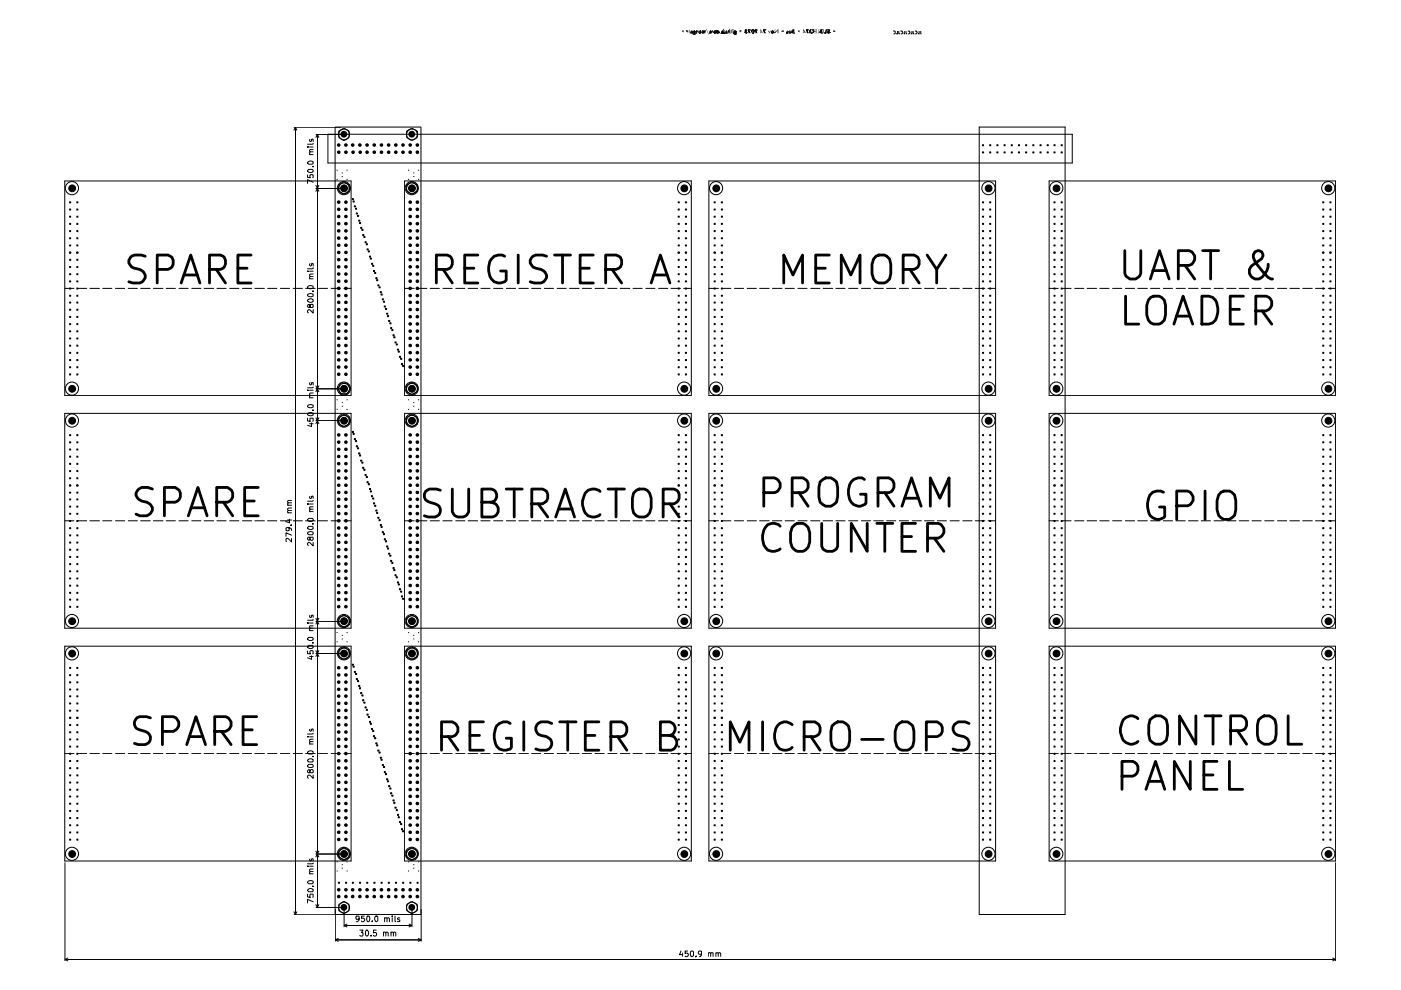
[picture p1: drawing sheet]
<svg xmlns="http://www.w3.org/2000/svg" width="297mm" height="210mm" viewBox="0 0 297 210" stroke-linecap="round" stroke-linejoin="round" font-family="sans-serif">
<g fill="none" stroke="#000" stroke-width=".21">
<path d="M189.5 6.7h.3v.4l-.3 .1M190.3 6.6v.6h-.3M190.6 6.6v.5l.2 .1M191 6.7l.2-.1 .2 .2-.2 .4h-.2M191.8 6.6v.6h-.2M192.1 6.6v.4l.2 .2M192.5 6.7l.3-.1 .1 .2-.1 .4h-.3M193.4 6.6v.6h-.3M193.6 6.6v.4l.3 .2M194 6.7l.3-.1 .2 .2-.2 .4h-.3M194.9 6.6v.6h-.3M195.2 6.6v.5l.2 .1"/>
<path d="M13.7 38.4h60.7v45.4h-60.7zM62.3 27h10M62.6 27v166.9M62.6 27l.4 .7M62.6 27l-.3 .7M65.2 37.1v.5l.6 .1-.1-.6h.7l-.1 .6M65.2 31.2h.2M65.3 34.3l.7-.2 .4 .2v.3l-.2 .2h-.7l-.3-.2zM65.5 35.9h.7l.2 .2v.3a.75 .75 0 0 1-1.2-.2zM65.6 32.8h.8M65.6 31.2h.8M65.7 29.6v.4h.3l.1-.4 .1-.1 .2 .1v.4"/>
<path d="M66.3 35.3h.1M66.4 38.6l-1.2-.5v.8M66.4 32.2h-.6l-.2 .2 .1 .4M66.4 31.7h-.6l-.2 .1 .2 .4M66.4 30.4l-.2 .2h-1M66.9 28.5h5.8M66.9 39.9h5.8M66.9 39.3l.7 1.3M67.3 28.5v163.9M67.3 28.5l.3 .7M67.3 28.5l-.4 .7M67.6 39.3l-.7 1.3"/>
<path d="M69.5 28.5h157.8v6.1h-157.8zM71 26.9h18.3v167h-18.3zM71.8 30.7l.2 .1-.1 .1-.2-.1zM71.8 32.2l.2 .1-.1 .1-.2-.1zM71.8 27.8l1.1-.6 1.1 .6v1.3l-1.1 .7-1.1-.7zM71.8 39.2l1.1-.7 1.1 .7v1.3l-1.1 .7-1.1-.7zM73.3 30.7l.2 .1-.1 .1-.1-.1zM73.3 32.2l.2 .1-.1 .1-.1-.1zM74.8 32.2l.1 .1v.1l-.2-.1zM74.8 30.7l.1 .1v.1l-.2-.1zM76.3 32.2l.2 .1-.1 .1-.2-.1zM76.3 30.7l.2 .1-.1 .1-.2-.1z"/>
<path d="M77.8 30.7l.2 .1-.1 .1-.2-.1zM77.8 32.2l.2 .1-.1 .1-.2-.1zM79.3 32.2l.2 .1v.1l-.2-.1zM79.3 30.7l.2 .1v.1l-.2-.1zM80.9 30.7l.1 .1v.1l-.2-.1zM80.9 32.2l.1 .1v.1l-.2-.1zM82.4 30.7l.2 .1-.1 .1-.2-.1zM82.4 32.2l.2 .1-.1 .1-.2-.1zM83.9 30.7l.2 .1-.1 .1-.2-.1zM83.9 32.2l.2 .1-.1 .1-.2-.1zM85.4 32.2l.2 .1-.1 .1-.1-.1zM85.4 30.7l.2 .1-.1 .1-.1-.1z"/>
<path d="M85.8 38.4h60.8v45.4h-60.8zM86.2 27.8l1.1-.6 1.2 .6v1.3l-1.2 .7-1.1-.7zM86.2 39.2l1.1-.7 1.2 .7v1.3l-1.2 .7-1.1-.7zM86.9 30.7l.2 .1v.1l-.2-.1zM86.9 32.2l.2 .1v.1l-.2-.1zM88.5 30.7l.2 .1-.1 .1-.2-.1zM88.5 32.2l.2 .1-.1 .1-.2-.1zM150.3 38.4h60.8v45.4h-60.8zM207.6 26.9h18.2v167h-18.2zM208.4 30.7l.1 .1v.1l-.2-.1zM208.4 32.2l.1 .1v.1l-.2-.1zM209.9 30.7l.2 .1-.1 .1-.2-.1z"/>
<path d="M209.9 32.2l.2 .1-.1 .1-.2-.1zM211.4 32.2l.2 .1-.1 .1-.2-.1zM211.4 30.7l.2 .1-.1 .1-.2-.1zM212.9 32.2l.2 .1v.1l-.2-.1zM212.9 30.7l.2 .1v.1l-.2-.1zM214.5 30.7l.1 .1v.1l-.2-.1zM214.5 32.2l.1 .1v.1l-.2-.1zM216 30.7l.2 .1-.1 .1-.2-.1zM216 32.2l.2 .1-.1 .1-.2-.1zM217.5 30.7l.2 .1-.1 .1-.2-.1zM217.5 32.2l.2 .1-.1 .1-.2-.1zM219 30.7l.2 .1v.1l-.2-.1z"/>
<path d="M219 32.2l.2 .1v.1l-.2-.1zM220.6 30.7l.1 .1v.1l-.2-.1zM220.6 32.2l.1 .1v.1l-.2-.1zM222.1 30.7l.2 .1-.1 .1-.2-.1zM222.1 32.2l.2 .1-.1 .1-.2-.1zM222.4 38.4h60.7v45.4h-60.7zM223.5 30.7l.2 .1-.1 .1-.2-.1zM223.5 32.2l.2 .1-.1 .1-.2-.1zM225 30.7l.2 .1v.1l-.2-.1zM225 32.2l.2 .1v.1l-.2-.1zM14.8 48.9l.2 .1-.1 .1-.2-.1zM14.8 47.4l.2 .1-.1 .1-.2-.1z"/>
<path d="M14.8 50.4l.2 .1-.1 .1-.2-.1zM14.8 55l.2 .1-.1 .1-.2-.1zM14.8 51.9l.2 .1-.1 .2-.2-.2zM14.8 53.5l.2 .1-.1 .1-.2-.1zM14.8 45.8l.2 .1-.1 .2-.2-.2zM14.8 42.8l.2 .1-.1 .1-.2-.1zM14.8 44.3l.2 .1-.1 .1-.2-.1zM14.8 59.5l.2 .2-.1 .1-.2-.1zM14.8 58l.2 .1-.1 .2-.2-.2zM14.8 56.5l.2 .1-.1 .1-.2-.1zM16.3 50.4l.2 .1v.1l-.2-.1zM16.3 47.4l.2 .1v.1l-.2-.1z"/>
<path d="M16.3 48.9l.2 .1v.1l-.2-.1zM16.3 53.5l.2 .1v.1l-.2-.1zM16.3 55l.2 .1v.1l-.2-.1zM16.3 51.9l.2 .1v.2l-.2-.2zM16.3 44.3l.2 .1v.1l-.2-.1zM16.3 45.8l.2 .1v.2l-.2-.2zM16.3 42.8l.2 .1v.1l-.2-.1zM16.3 59.5l.2 .2v.1l-.2-.1zM16.3 56.5l.2 .1v.1l-.2-.1zM16.3 58l.2 .1v.2l-.2-.2zM65.2 57.5h.2M65.6 59.1h.8"/>
<path d="M65.6 57.5h.8M65.7 55.9l-.1 .3 .2 .2 .3-.2v-.3h.3v.5M66.4 58.6h-.6l-.2 .2 .1 .3M66.4 58.1h-.6l-.2 .2 .2 .3M66.4 56.7l-.2 .3h-1M71.8 42.8l.2 .1-.1 .1-.2-.1zM71.8 48.9l.2 .1-.1 .1-.2-.1zM71.8 50.4l.2 .1-.1 .1-.2-.1zM71.8 51.9l.2 .1-.1 .2-.2-.2zM71.8 47.4l.2 .1-.1 .1-.2-.1zM71.8 45.8l.2 .1-.1 .2-.2-.2zM71.8 44.3l.2 .1-.1 .1-.2-.1z"/>
<path d="M71.8 59.5l.2 .2-.1 .1-.2-.1zM71.8 56.5l.2 .1-.1 .1-.2-.1zM71.8 58l.2 .1-.1 .2-.2-.2zM71.8 53.5l.2 .1-.1 .1-.2-.1zM71.8 55l.2 .1-.1 .1-.2-.1zM73.3 45.8l.2 .1-.1 .2-.1-.2zM73.3 42.8l.2 .1-.1 .1-.1-.1zM73.3 50.4l.2 .1-.1 .1-.1-.1zM73.3 51.9l.2 .1-.1 .2-.1-.2zM73.3 48.9l.2 .1-.1 .1-.1-.1zM73.3 59.5l.2 .2-.1 .1-.1-.1zM73.3 58l.2 .1-.1 .2-.1-.2z"/>
<path d="M73.3 56.5l.2 .1-.1 .1-.1-.1zM73.3 53.5l.2 .1-.1 .1-.1-.1zM73.3 55l.2 .1-.1 .1-.1-.1zM73.3 44.3l.2 .1-.1 .1-.1-.1zM73.3 47.4l.2 .1-.1 .1-.1-.1zM74.8 42.1l.1 .1v.1l-.2-.1zM74.9 42.6l.2 .1-.1 .1-.1-.1zM75.2 43.6l.2 .1-.1 .2-.2-.2zM75.4 44.1l.2 .2v.1l-.2-.1zM75.6 45.2l.2 .1-.1 .1-.2-.1zM75.9 45.7l.1 .1v.1l-.2-.1zM76.1 46.7l.2 .1-.1 .1-.2-.1z"/>
<path d="M76.3 47.2l.2 .1-.1 .1-.2-.1zM76.5 48.2l.2 .1v.1l-.2-.1zM76.8 48.6l.2 .1-.1 .2-.2-.2zM77 49.7l.1 .1v.2l-.2-.2zM77.2 50.2l.2 .1-.1 .1-.2-.1zM77.5 51.3l.2 .1-.1 .1-.2-.1zM77.7 51.7l.2 .1-.1 .1-.1-.1zM77.9 52.8l.2 .1-.1 .1-.2-.1zM78.1 53.2l.2 .1v.1l-.2-.1zM78.4 54.3l.2 .1-.1 .1-.2-.1zM78.6 54.7l.2 .1-.1 .1-.2-.1zM78.8 55.8l.2 .1-.1 .1-.1-.1z"/>
<path d="M79.1 56.2l.2 .2-.1 .1-.2-.1zM79.2 57.3l.2 .2v.1l-.2-.1zM79.5 57.8l.2 .1-.1 .1-.2-.1zM79.8 58.9l.1 .1v.1l-.2-.1zM79.9 59.3l.2 .1-.1 .1-.1-.1zM86.9 47.4l.2 .1v.1l-.2-.1zM86.9 48.9l.2 .1v.1l-.2-.1zM86.9 53.5l.2 .1v.1l-.2-.1zM86.9 51.9l.2 .1v.2l-.2-.2zM86.9 50.4l.2 .1v.1l-.2-.1zM86.9 44.3l.2 .1v.1l-.2-.1zM86.9 45.8l.2 .1v.2l-.2-.2z"/>
<path d="M86.9 42.8l.2 .1v.1l-.2-.1zM86.9 58l.2 .1v.2l-.2-.2zM86.9 59.5l.2 .2v.1l-.2-.1zM86.9 56.5l.2 .1v.1l-.2-.1zM86.9 55l.2 .1v.1l-.2-.1zM88.5 45.8l.2 .1-.1 .2-.2-.2zM88.5 48.9l.2 .1-.1 .1-.2-.1zM88.5 47.4l.2 .1-.1 .1-.2-.1zM88.5 53.5l.2 .1-.1 .1-.2-.1zM88.5 50.4l.2 .1-.1 .1-.2-.1zM88.5 56.5l.2 .1-.1 .1-.2-.1zM88.5 51.9l.2 .1-.1 .2-.2-.2z"/>
<path d="M88.5 42.8l.2 .1-.1 .1-.2-.1zM88.5 44.3l.2 .1-.1 .1-.2-.1zM88.5 59.5l.2 .2-.1 .1-.2-.1zM88.5 58l.2 .1-.1 .2-.2-.2zM88.5 55l.2 .1-.1 .1-.2-.1zM143.8 55l.2 .1v.1l-.2-.1zM143.8 56.5l.2 .1v.1l-.2-.1zM143.8 42.8l.2 .1v.1l-.2-.1zM143.8 53.5l.2 .1v.1l-.2-.1zM143.8 51.9l.2 .1v.2l-.2-.2zM143.8 50.4l.2 .1v.1l-.2-.1zM143.8 44.3l.2 .1v.1l-.2-.1z"/>
<path d="M143.8 45.8l.2 .1v.2l-.2-.2zM143.8 47.4l.2 .1v.1l-.2-.1zM143.8 58l.2 .1v.2l-.2-.2zM143.8 48.9l.2 .1v.1l-.2-.1zM143.8 59.5l.2 .2v.1l-.2-.1zM145.4 47.4l.2 .1-.1 .1-.2-.1zM145.4 59.5l.2 .2-.1 .1-.2-.1zM145.4 58l.2 .1-.1 .2-.2-.2zM145.4 42.8l.2 .1-.1 .1-.2-.1zM145.4 53.5l.2 .1-.1 .1-.2-.1zM145.4 51.9l.2 .1-.1 .2-.2-.2zM145.4 50.4l.2 .1-.1 .1-.2-.1z"/>
<path d="M145.4 44.3l.2 .1-.1 .1-.2-.1zM145.4 45.8l.2 .1-.1 .2-.2-.2zM145.4 48.9l.2 .1-.1 .1-.2-.1zM145.4 55l.2 .1-.1 .1-.2-.1zM145.4 56.5l.2 .1-.1 .1-.2-.1zM151.5 56.5l.2 .1-.1 .1-.2-.1zM151.5 55l.2 .1-.1 .1-.2-.1zM151.5 59.5l.2 .2-.1 .1-.2-.1zM151.5 58l.2 .1-.1 .2-.2-.2zM151.5 45.8l.2 .1-.1 .2-.2-.2zM151.5 42.8l.2 .1-.1 .1-.2-.1zM151.5 51.9l.2 .1-.1 .2-.2-.2z"/>
<path d="M151.5 53.5l.2 .1-.1 .1-.2-.1zM151.5 50.4l.2 .1-.1 .1-.2-.1zM151.5 48.9l.2 .1-.1 .1-.2-.1zM151.5 47.4l.2 .1-.1 .1-.2-.1zM151.5 44.3l.2 .1-.1 .1-.2-.1zM153 59.5l.2 .2-.1 .1-.2-.1zM153 53.5l.2 .1-.1 .1-.2-.1zM153 55l.2 .1-.1 .1-.2-.1zM153 58l.2 .1-.1 .2-.2-.2zM153 56.5l.2 .1-.1 .1-.2-.1zM153 42.8l.2 .1-.1 .1-.2-.1zM153 51.9l.2 .1-.1 .2-.2-.2z"/>
<path d="M153 50.4l.2 .1-.1 .1-.2-.1zM153 48.9l.2 .1-.1 .1-.2-.1zM153 44.3l.2 .1-.1 .1-.2-.1zM153 45.8l.2 .1-.1 .2-.2-.2zM153 47.4l.2 .1-.1 .1-.2-.1zM208.4 58l.1 .1v.2l-.2-.2zM208.4 59.5l.1 .2v.1l-.2-.1zM208.4 55l.1 .1v.1l-.2-.1zM208.4 53.5l.1 .1v.1l-.2-.1zM208.4 56.5l.1 .1v.1l-.2-.1zM208.4 51.9l.1 .1v.2l-.2-.2zM208.4 50.4l.1 .1v.1l-.2-.1z"/>
<path d="M208.4 44.3l.1 .1v.1l-.2-.1zM208.4 42.8l.1 .1v.1l-.2-.1zM208.4 47.4l.1 .1v.1l-.2-.1zM208.4 48.9l.1 .1v.1l-.2-.1zM208.4 45.8l.1 .1v.2l-.2-.2zM209.9 59.5l.2 .2-.1 .1-.2-.1zM209.9 58l.2 .1-.1 .2-.2-.2zM209.9 53.5l.2 .1-.1 .1-.2-.1zM209.9 55l.2 .1-.1 .1-.2-.1zM209.9 56.5l.2 .1-.1 .1-.2-.1zM209.9 48.9l.2 .1-.1 .1-.2-.1zM209.9 50.4l.2 .1-.1 .1-.2-.1z"/>
<path d="M209.9 51.9l.2 .1-.1 .2-.2-.2zM209.9 44.3l.2 .1-.1 .1-.2-.1zM209.9 42.8l.2 .1-.1 .1-.2-.1zM209.9 45.8l.2 .1-.1 .2-.2-.2zM209.9 47.4l.2 .1-.1 .1-.2-.1zM223.5 51.9l.2 .1-.1 .2-.2-.2zM223.5 58l.2 .1-.1 .2-.2-.2zM223.5 55l.2 .1-.1 .1-.2-.1zM223.5 53.5l.2 .1-.1 .1-.2-.1zM223.5 56.5l.2 .1-.1 .1-.2-.1zM223.5 44.3l.2 .1-.1 .1-.2-.1zM223.5 47.4l.2 .1-.1 .1-.2-.1z"/>
<path d="M223.5 48.9l.2 .1-.1 .1-.2-.1zM223.5 45.8l.2 .1-.1 .2-.2-.2zM223.5 50.4l.2 .1-.1 .1-.2-.1zM223.5 42.8l.2 .1-.1 .1-.2-.1zM223.5 59.5l.2 .2-.1 .1-.2-.1zM225 53.5l.2 .1v.1l-.2-.1zM225 56.5l.2 .1v.1l-.2-.1zM225 55l.2 .1v.1l-.2-.1zM225 50.4l.2 .1v.1l-.2-.1zM225 48.9l.2 .1v.1l-.2-.1zM225 45.8l.2 .1v.2l-.2-.2zM225 58l.2 .1v.2l-.2-.2z"/>
<path d="M225 51.9l.2 .1v.2l-.2-.2zM225 42.8l.2 .1v.1l-.2-.1zM225 59.5l.2 .2v.1l-.2-.1zM225 47.4l.2 .1v.1l-.2-.1zM225 44.3l.2 .1v.1l-.2-.1zM280.5 51.9l.2 .1-.1 .2-.2-.2zM280.5 53.5l.2 .1-.1 .1-.2-.1zM280.5 55l.2 .1-.1 .1-.2-.1zM280.5 58l.2 .1-.1 .2-.2-.2zM280.5 56.5l.2 .1-.1 .1-.2-.1zM280.5 59.5l.2 .2-.1 .1-.2-.1zM280.5 45.8l.2 .1-.1 .2-.2-.2z"/>
<path d="M280.5 48.9l.2 .1-.1 .1-.2-.1zM280.5 47.4l.2 .1-.1 .1-.2-.1zM280.5 50.4l.2 .1-.1 .1-.2-.1zM280.5 44.3l.2 .1-.1 .1-.2-.1zM280.5 42.8l.2 .1-.1 .1-.2-.1zM282 53.5l.2 .1-.1 .1-.1-.1zM282 51.9l.2 .1-.1 .2-.1-.2zM282 55l.2 .1-.1 .1-.1-.1zM282 56.5l.2 .1-.1 .1-.1-.1zM282 58l.2 .1-.1 .2-.1-.2zM282 59.5l.2 .2-.1 .1-.1-.1zM282 47.4l.2 .1-.1 .1-.1-.1z"/>
<path d="M282 45.8l.2 .1-.1 .2-.1-.2zM282 50.4l.2 .1-.1 .1-.1-.1zM282 48.9l.2 .1-.1 .1-.1-.1zM282 44.3l.2 .1-.1 .1-.1-.1zM282 42.8l.2 .1-.1 .1-.1-.1zM13.7 61.1h2M14.8 71.7l.2 .1-.1 .1-.2-.1zM14.8 73.2l.2 .1-.1 .1-.2-.1zM14.8 76.2l.2 .1-.1 .2-.2-.2zM14.8 62.6l.2 .1-.1 .1-.2-.1zM14.8 61.1l.2 .1-.1 .1-.2-.1zM14.8 70.1l.2 .1-.1 .2-.2-.2z"/>
<path d="M14.8 68.6l.2 .1-.1 .1-.2-.1zM14.8 67.1l.2 .1-.1 .1-.2-.1zM14.8 79.3l.2 .1-.1 .1-.2-.1zM14.8 77.8l.2 .1-.1 .1-.2-.1zM14.8 74.7l.2 .1-.1 .1-.2-.1zM14.8 64l.2 .1-.1 .2-.2-.2zM14.8 65.6l.2 .1-.1 .1-.2-.1zM16.3 71.7l.2 .1v.1l-.2-.1zM16.3 79.3l.2 .1v.1l-.2-.1zM16.3 61.1l.2 .1v.1l-.2-.1zM16.3 62.6l.2 .1v.1l-.2-.1zM16.3 68.6l.2 .1v.1l-.2-.1z"/>
<path d="M16.3 67.1l.2 .1v.1l-.2-.1zM16.3 70.1l.2 .1v.2l-.2-.2zM16.3 74.7l.2 .1v.1l-.2-.1zM16.3 73.2l.2 .1v.1l-.2-.1zM16.3 77.8l.2 .1v.1l-.2-.1zM16.3 76.2l.2 .1v.2l-.2-.2zM16.3 65.6l.2 .1v.1l-.2-.1zM16.3 64l.2 .1v.2l-.2-.2zM16.4 61.1h2M19.1 61.1h2M21.8 61.1h1.9M24.5 61.1h1.9"/>
<path d="M27.2 61.1h1.9M29.8 61.1h2M32.5 61.1h2.1M35.2 61.1h2M37.9 61.1h2M40.7 61.1h1.9M43.3 61.1h2M46 61.1h1.9M48.7 61.1h1.9M51.4 61.1h2M54 61.1h2.1M56.7 61.1h2"/>
<path d="M59.5 61.1h1.9M62.2 61.1h1.9M64.8 61.1h2M65.2 62.5l.2-.2 .6-.1 .4 .2v.4a.75 .75 0 0 1-1.2-.3zM65.2 60.8l.2-.2h.6l.4 .1v.4a.75 .75 0 0 1-1.2-.3zM65.3 63.5l.4-.2 .5 .1 .2 .1v.4a.61 .61 0 0 1-.7 .3 .61 .61 0 0 1-.4-.7zM65.7 64.8l.3-.3 .4 .1v.5h-.6l-.1-.5a.31 .31 0 0 0-.4 .1 .31 .31 0 0 0 .1 .4h.3v-.1M66.3 61.7h.1M66.4 65.6v.8l-.9-.8-.3 .3 .2 .4M67.5 61.1h1.9M70.2 61.1h2M71.8 64l.2 .1-.1 .2-.2-.2z"/>
<path d="M71.8 71.7l.2 .1-.1 .1-.2-.1zM71.8 76.2l.2 .1-.1 .2-.2-.2zM71.8 73.2l.2 .1-.1 .1-.2-.1zM71.8 79.3l.2 .1-.1 .1-.2-.1zM71.8 77.8l.2 .1-.1 .1-.2-.1zM71.8 74.7l.2 .1-.1 .1-.2-.1zM71.8 68.6l.2 .1-.1 .1-.2-.1zM71.8 70.1l.2 .1-.1 .2-.2-.2zM71.8 67.1l.2 .1-.1 .1-.2-.1zM71.8 61.1l.2 .1-.1 .1-.2-.1zM71.8 62.6l.2 .1-.1 .1-.2-.1zM71.8 65.6l.2 .1-.1 .1-.2-.1z"/>
<path d="M72.9 61.1h1.5M73.3 77.8l.2 .1-.1 .1-.1-.1zM73.3 73.2l.2 .1-.1 .1-.1-.1zM73.3 76.2l.2 .1-.1 .2-.1-.2zM73.3 79.3l.2 .1-.1 .1-.1-.1zM73.3 74.7l.2 .1-.1 .1-.1-.1zM73.3 67.1l.2 .1-.1 .1-.1-.1zM73.3 70.1l.2 .1-.1 .2-.1-.2zM73.3 68.6l.2 .1-.1 .1-.1-.1zM73.3 71.7l.2 .1-.1 .1-.1-.1zM73.3 61.1l.2 .1-.1 .1-.1-.1zM73.3 62.6l.2 .1-.1 .1-.1-.1z"/>
<path d="M73.3 65.6l.2 .1-.1 .1-.1-.1zM73.3 64l.2 .1-.1 .2-.1-.2zM80.2 60.4l.2 .1-.1 .1-.2-.1zM80.4 60.8l.2 .1v.1l-.2-.1zM80.7 61.8l.2 .1-.1 .2-.2-.2zM80.9 62.3l.1 .2v.1l-.2-.1zM81.1 63.4l.2 .1-.1 .1-.2-.1zM81.4 63.9l.1 .1v.1l-.2-.1zM81.5 64.9l.2 .1v.1l-.2-.1zM81.8 65.4l.2 .1-.1 .1-.2-.1zM82 66.4l.2 .1v.1l-.2-.1zM82.2 66.9l.2 .1-.1 .1-.2-.1z"/>
<path d="M82.5 67.9l.1 .1v.2l-.2-.2zM82.7 68.4l.2 .2-.1 .1-.2-.1zM82.9 69.5l.2 .1-.1 .1-.2-.1zM83.1 69.9l.2 .1v.1l-.2-.1zM83.4 71l.2 .1-.1 .1-.2-.1zM83.6 71.4l.1 .1v.1l-.2-.1zM83.8 72.5l.2 .1-.1 .1-.2-.1zM84.1 72.9l.2 .1-.1 .2-.2-.2zM84.3 74l.2 .1-.1 .2-.1-.2zM84.5 74.5l.2 .1-.1 .1-.2-.1zM84.7 75.6l.2 .1v.1l-.2-.1zM85 76l.2 .1-.1 .1-.2-.1z"/>
<path d="M85.2 77.1l.2 .1-.1 .1-.2-.1zM85.4 77.5l.2 .1-.1 .1-.1-.1zM85.8 61.1h2M86.9 77.8l.2 .1v.1l-.2-.1zM86.9 79.3l.2 .1v.1l-.2-.1zM86.9 61.1l.2 .1v.1l-.2-.1zM86.9 62.6l.2 .1v.1l-.2-.1zM86.9 65.6l.2 .1v.1l-.2-.1zM86.9 64l.2 .1v.2l-.2-.2zM86.9 67.1l.2 .1v.1l-.2-.1zM86.9 68.6l.2 .1v.1l-.2-.1zM86.9 76.2l.2 .1v.2l-.2-.2z"/>
<path d="M86.9 71.7l.2 .1v.1l-.2-.1zM86.9 73.2l.2 .1v.1l-.2-.1zM86.9 70.1l.2 .1v.2l-.2-.2zM86.9 74.7l.2 .1v.1l-.2-.1zM88.5 79.3l.2 .1-.1 .1-.2-.1zM88.5 77.8l.2 .1-.1 .1-.2-.1zM88.5 61.1l.2 .1-.1 .1-.2-.1zM88.5 65.6l.2 .1-.1 .1-.2-.1zM88.5 64l.2 .1-.1 .2-.2-.2zM88.5 68.6l.2 .1-.1 .1-.2-.1zM88.5 67.1l.2 .1-.1 .1-.2-.1zM88.5 62.6l.2 .1-.1 .1-.2-.1z"/>
<path d="M88.5 76.2l.2 .1-.1 .2-.2-.2zM88.5 71.7l.2 .1-.1 .1-.2-.1zM88.5 74.7l.2 .1-.1 .1-.2-.1zM88.5 70.1l.2 .1-.1 .2-.2-.2zM88.5 73.2l.2 .1-.1 .1-.2-.1zM88.5 61.1h2M91.2 61.1h1.9M93.9 61.1h2M96.6 61.1h2M99.2 61.1h2.1M102 61.1h1.9M104.7 61.1h1.9"/>
<path d="M107.4 61.1h1.9M110 61.1h2M112.7 61.1h2M115.4 61.1h2M118.1 61.1h2M120.7 61.1h2.1M123.5 61.1h1.9M126.2 61.1h1.9M128.9 61.1h1.9M131.5 61.1h2M134.2 61.1h2M136.9 61.1h2"/>
<path d="M139.6 61.1h2M142.3 61.1h2M143.8 61.1l.2 .1v.1l-.2-.1zM143.8 64l.2 .1v.2l-.2-.2zM143.8 68.6l.2 .1v.1l-.2-.1zM143.8 70.1l.2 .1v.2l-.2-.2zM143.8 67.1l.2 .1v.1l-.2-.1zM143.8 76.2l.2 .1v.2l-.2-.2zM143.8 77.8l.2 .1v.1l-.2-.1zM143.8 74.7l.2 .1v.1l-.2-.1zM143.8 71.7l.2 .1v.1l-.2-.1zM143.8 79.3l.2 .1v.1l-.2-.1z"/>
<path d="M143.8 73.2l.2 .1v.1l-.2-.1zM143.8 62.6l.2 .1v.1l-.2-.1zM143.8 65.6l.2 .1v.1l-.2-.1zM145 61.1h1.6M145.4 79.3l.2 .1-.1 .1-.2-.1zM145.4 64l.2 .1-.1 .2-.2-.2zM145.4 73.2l.2 .1-.1 .1-.2-.1zM145.4 71.7l.2 .1-.1 .1-.2-.1zM145.4 68.6l.2 .1-.1 .1-.2-.1zM145.4 65.6l.2 .1-.1 .1-.2-.1zM145.4 67.1l.2 .1-.1 .1-.2-.1zM145.4 77.8l.2 .1-.1 .1-.2-.1z"/>
<path d="M145.4 76.2l.2 .1-.1 .2-.2-.2zM145.4 74.7l.2 .1-.1 .1-.2-.1zM145.4 61.1l.2 .1-.1 .1-.2-.1zM145.4 62.6l.2 .1-.1 .1-.2-.1zM145.4 70.1l.2 .1-.1 .2-.2-.2zM150.3 61.1h2M151.5 62.6l.2 .1-.1 .1-.2-.1zM151.5 61.1l.2 .1-.1 .1-.2-.1zM151.5 64l.2 .1-.1 .2-.2-.2zM151.5 79.3l.2 .1-.1 .1-.2-.1zM151.5 68.6l.2 .1-.1 .1-.2-.1zM151.5 65.6l.2 .1-.1 .1-.2-.1z"/>
<path d="M151.5 67.1l.2 .1-.1 .1-.2-.1zM151.5 70.1l.2 .1-.1 .2-.2-.2zM151.5 73.2l.2 .1-.1 .1-.2-.1zM151.5 71.7l.2 .1-.1 .1-.2-.1zM151.5 74.7l.2 .1-.1 .1-.2-.1zM151.5 77.8l.2 .1-.1 .1-.2-.1zM151.5 76.2l.2 .1-.1 .2-.2-.2zM153 61.1l.2 .1-.1 .1-.2-.1zM153 64l.2 .1-.1 .2-.2-.2zM153 62.6l.2 .1-.1 .1-.2-.1zM153 79.3l.2 .1-.1 .1-.2-.1zM153 65.6l.2 .1-.1 .1-.2-.1z"/>
<path d="M153 68.6l.2 .1-.1 .1-.2-.1zM153 67.1l.2 .1-.1 .1-.2-.1zM153 70.1l.2 .1-.1 .2-.2-.2zM153 71.7l.2 .1-.1 .1-.2-.1zM153 73.2l.2 .1-.1 .1-.2-.1zM153 74.7l.2 .1-.1 .1-.2-.1zM153 77.8l.2 .1-.1 .1-.2-.1zM153 76.2l.2 .1-.1 .2-.2-.2zM153 61.1h2M155.7 61.1h2M158.4 61.1h2M161.1 61.1h2"/>
<path d="M163.8 61.1h2M166.5 61.1h1.9M169.2 61.1h1.9M171.9 61.1h1.9M174.5 61.1h2M177.2 61.1h2M179.9 61.1h2M182.6 61.1h2M185.3 61.1h2M188 61.1h1.9M190.7 61.1h1.9M193.4 61.1h1.9"/>
<path d="M196 61.1h2M198.7 61.1h2M201.4 61.1h2M204.1 61.1h2M206.8 61.1h2M208.4 76.2l.1 .1v.2l-.2-.2zM208.4 74.7l.1 .1v.1l-.2-.1zM208.4 64l.1 .1v.2l-.2-.2zM208.4 65.6l.1 .1v.1l-.2-.1zM208.4 62.6l.1 .1v.1l-.2-.1zM208.4 61.1l.1 .1v.1l-.2-.1zM208.4 67.1l.1 .1v.1l-.2-.1z"/>
<path d="M208.4 68.6l.1 .1v.1l-.2-.1zM208.4 71.7l.1 .1v.1l-.2-.1zM208.4 73.2l.1 .1v.1l-.2-.1zM208.4 70.1l.1 .1v.2l-.2-.2zM208.4 79.3l.1 .1v.1l-.2-.1zM208.4 77.8l.1 .1v.1l-.2-.1zM209.5 61.1h1.6M209.9 74.7l.2 .1-.1 .1-.2-.1zM209.9 73.2l.2 .1-.1 .1-.2-.1zM209.9 76.2l.2 .1-.1 .2-.2-.2zM209.9 62.6l.2 .1-.1 .1-.2-.1zM209.9 64l.2 .1-.1 .2-.2-.2z"/>
<path d="M209.9 65.6l.2 .1-.1 .1-.2-.1zM209.9 61.1l.2 .1-.1 .1-.2-.1zM209.9 67.1l.2 .1-.1 .1-.2-.1zM209.9 68.6l.2 .1-.1 .1-.2-.1zM209.9 70.1l.2 .1-.1 .2-.2-.2zM209.9 71.7l.2 .1-.1 .1-.2-.1zM209.9 79.3l.2 .1-.1 .1-.2-.1zM209.9 77.8l.2 .1-.1 .1-.2-.1zM222.4 61.1h2M223.5 71.7l.2 .1-.1 .1-.2-.1zM223.5 70.1l.2 .1-.1 .2-.2-.2zM223.5 64l.2 .1-.1 .2-.2-.2z"/>
<path d="M223.5 67.1l.2 .1-.1 .1-.2-.1zM223.5 68.6l.2 .1-.1 .1-.2-.1zM223.5 65.6l.2 .1-.1 .1-.2-.1zM223.5 73.2l.2 .1-.1 .1-.2-.1zM223.5 76.2l.2 .1-.1 .2-.2-.2zM223.5 74.7l.2 .1-.1 .1-.2-.1zM223.5 61.1l.2 .1-.1 .1-.2-.1zM223.5 62.6l.2 .1-.1 .1-.2-.1zM223.5 77.8l.2 .1-.1 .1-.2-.1zM223.5 79.3l.2 .1-.1 .1-.2-.1zM225 70.1l.2 .1v.2l-.2-.2zM225 68.6l.2 .1v.1l-.2-.1z"/>
<path d="M225 67.1l.2 .1v.1l-.2-.1zM225 65.6l.2 .1v.1l-.2-.1zM225 64l.2 .1v.2l-.2-.2zM225 77.8l.2 .1v.1l-.2-.1zM225 73.2l.2 .1v.1l-.2-.1zM225 74.7l.2 .1v.1l-.2-.1zM225 71.7l.2 .1v.1l-.2-.1zM225 76.2l.2 .1v.2l-.2-.2zM225 61.1l.2 .1v.1l-.2-.1zM225 62.6l.2 .1v.1l-.2-.1zM225 79.3l.2 .1v.1l-.2-.1zM225.1 61.1h2"/>
<path d="M227.9 61.1h1.9M230.5 61.1h2M233.2 61.1h1.9M235.9 61.1h1.9M238.6 61.1h2M241.2 61.1h2.1M243.9 61.1h2M246.6 61.1h2M249.4 61.1h1.9M252 61.1h2M254.7 61.1h1.9M257.4 61.1h1.9"/>
<path d="M260.1 61.1h2M262.7 61.1h2.1M265.4 61.1h2M268.2 61.1h1.9M270.9 61.1h1.9M273.5 61.1h2M276.2 61.1h2M278.9 61.1h2M280.5 77.8l.2 .1-.1 .1-.2-.1zM280.5 76.2l.2 .1-.1 .2-.2-.2zM280.5 79.3l.2 .1-.1 .1-.2-.1zM280.5 65.6l.2 .1-.1 .1-.2-.1z"/>
<path d="M280.5 64l.2 .1-.1 .2-.2-.2zM280.5 67.1l.2 .1-.1 .1-.2-.1zM280.5 68.6l.2 .1-.1 .1-.2-.1zM280.5 71.7l.2 .1-.1 .1-.2-.1zM280.5 74.7l.2 .1-.1 .1-.2-.1zM280.5 70.1l.2 .1-.1 .2-.2-.2zM280.5 73.2l.2 .1-.1 .1-.2-.1zM280.5 62.6l.2 .1-.1 .1-.2-.1zM280.5 61.1l.2 .1-.1 .1-.2-.1zM281.6 61.1h1.5M282 76.2l.2 .1-.1 .2-.1-.2zM282 77.8l.2 .1-.1 .1-.1-.1z"/>
<path d="M282 79.3l.2 .1-.1 .1-.1-.1zM282 67.1l.2 .1-.1 .1-.1-.1zM282 68.6l.2 .1-.1 .1-.1-.1zM282 64l.2 .1-.1 .2-.1-.2zM282 65.6l.2 .1-.1 .1-.1-.1zM282 73.2l.2 .1-.1 .1-.1-.1zM282 71.7l.2 .1-.1 .1-.1-.1zM282 74.7l.2 .1-.1 .1-.1-.1zM282 62.6l.2 .1-.1 .1-.1-.1zM282 61.1l.2 .1-.1 .1-.1-.1zM282 70.1l.2 .1-.1 .2-.1-.2zM13.7 87.6h60.7v45.6h-60.7z"/>
<path d="M14.8 95.2l.2 .1-.1 .1-.2-.1zM14.8 92.1l.2 .2-.1 .1-.2-.1zM14.8 98.2l.2 .2-.1 .1-.2-.1zM14.8 96.7l.2 .1-.1 .1-.2-.1zM14.8 93.7l.2 .1-.1 .1-.2-.1zM14.8 99.8l.2 .1-.1 .1-.2-.1zM16.3 92.1l.2 .2v.1l-.2-.1zM16.3 98.2l.2 .2v.1l-.2-.1zM16.3 99.8l.2 .1v.1l-.2-.1zM16.3 96.7l.2 .1v.1l-.2-.1zM16.3 95.2l.2 .1v.1l-.2-.1zM16.3 93.7l.2 .1v.1l-.2-.1z"/>
<path d="M65.2 88.7v.6h.6l-.1-.6h.6v.6M65.2 87.7l.2-.1 .6-.1 .4 .1v.4a.75 .75 0 0 1-1.2-.3zM65.2 86l.2-.1 .6-.1 .4 .2v.3a.75 .75 0 0 1-1.2-.3zM65.2 82.7h.2M65.6 89.8h.8M65.6 84.3h.8M65.6 82.7h.8M65.7 81.1l-.1 .4 .2 .1 .3-.1v-.4h.3v.5M66.1 89.7v.7l-.9-.2M66.3 87h.1M66.4 83.8h-.6l-.2 .2 .1 .3M66.4 83.3h-.6l-.2 .2 .2 .3"/>
<path d="M66.4 82.1l-.2 .1h-1M66.9 89.2h5.8M66.9 88.5l.7 1.4M66.9 82.4h5.8M66.9 81.8l.7 1.3M67.6 88.5l-.7 1.4M67.6 81.8l-.7 1.3M71.8 96.7l.2 .1-.1 .1-.2-.1zM71.8 92.1l.2 .2-.1 .1-.2-.1zM71.8 93.7l.2 .1-.1 .1-.2-.1zM71.8 95.2l.2 .1-.1 .1-.2-.1zM71.8 98.2l.2 .2-.1 .1-.2-.1z"/>
<path d="M71.8 99.8l.2 .1-.1 .1-.2-.1zM71.8 88.5l1.1-.6 1.1 .6v1.3l-1.1 .7-1.1-.7zM72.2 81.2h1.4l.7 1.2-.7 1.1h-1.4l-.6-1.1zM73.3 99.8l.2 .1-.1 .1-.1-.1zM73.3 92.1l.2 .2-.1 .1-.1-.1zM73.3 93.7l.2 .1-.1 .1-.1-.1zM73.3 95.2l.2 .1-.1 .1-.1-.1zM73.3 96.7l.2 .1-.1 .1-.1-.1zM73.3 98.2l.2 .2-.1 .1-.1-.1zM74.8 91.5l.1 .1v.1l-.2-.1zM74.9 91.9l.2 .1-.1 .1-.1-.1zM75.2 93l.2 .1-.1 .1-.2-.1z"/>
<path d="M75.4 93.4l.2 .1v.1l-.2-.1zM75.6 94.5l.2 .1-.1 .1-.2-.1zM75.9 94.9l.1 .2v.1l-.2-.1zM76.1 96l.2 .2-.1 .1-.2-.1zM76.3 96.5l.2 .1-.1 .1-.2-.1zM76.5 97.6l.2 .1v.1l-.2-.1zM76.8 98l.2 .1-.1 .1-.2-.1zM77 99.1l.1 .1v.1l-.2-.1zM77.2 99.5l.2 .1-.1 .1-.2-.1zM85.8 87.6h60.8v45.6h-60.8zM86.2 81.7l1.1-.7 1.2 .7v1.3l-1.2 .7-1.1-.7zM86.2 88.5l1.1-.6 1.2 .6v1.3l-1.2 .7-1.1-.7z"/>
<path d="M86.9 92.1l.2 .2v.1l-.2-.1zM86.9 93.7l.2 .1v.1l-.2-.1zM86.9 95.2l.2 .1v.1l-.2-.1zM86.9 99.8l.2 .1v.1l-.2-.1zM86.9 96.7l.2 .1v.1l-.2-.1zM86.9 98.2l.2 .2v.1l-.2-.1zM87.3 82.1l.2 .1-.1 .1-.2-.1zM88.5 92.1l.2 .2-.1 .1-.2-.1zM88.5 93.7l.2 .1-.1 .1-.2-.1zM88.5 96.7l.2 .1-.1 .1-.2-.1zM88.5 98.2l.2 .2-.1 .1-.2-.1zM88.5 99.8l.2 .1-.1 .1-.2-.1z"/>
<path d="M88.5 95.2l.2 .1-.1 .1-.2-.1zM143.8 95.2l.2 .1v.1l-.2-.1zM143.8 96.7l.2 .1v.1l-.2-.1zM143.8 92.1l.2 .2v.1l-.2-.1zM143.8 93.7l.2 .1v.1l-.2-.1zM143.8 99.8l.2 .1v.1l-.2-.1zM143.8 98.2l.2 .2v.1l-.2-.1zM145.4 99.8l.2 .1-.1 .1-.2-.1zM145.4 98.2l.2 .2-.1 .1-.2-.1zM145.4 95.2l.2 .1-.1 .1-.2-.1zM145.4 93.7l.2 .1-.1 .1-.2-.1zM145.4 96.7l.2 .1-.1 .1-.2-.1z"/>
<path d="M145.4 92.1l.2 .2-.1 .1-.2-.1zM150.3 87.6h60.8v45.6h-60.8zM151.5 95.2l.2 .1-.1 .1-.2-.1zM151.5 96.7l.2 .1-.1 .1-.2-.1zM151.5 99.8l.2 .1-.1 .1-.2-.1zM151.5 98.2l.2 .2-.1 .1-.2-.1zM151.5 93.7l.2 .1-.1 .1-.2-.1zM151.5 92.1l.2 .2-.1 .1-.2-.1zM153 99.8l.2 .1-.1 .1-.2-.1zM153 98.2l.2 .2-.1 .1-.2-.1zM153 96.7l.2 .1-.1 .1-.2-.1zM153 92.1l.2 .2-.1 .1-.2-.1z"/>
<path d="M153 95.2l.2 .1-.1 .1-.2-.1zM153 93.7l.2 .1-.1 .1-.2-.1zM208.4 98.2l.1 .2v.1l-.2-.1zM208.4 99.8l.1 .1v.1l-.2-.1zM208.4 95.2l.1 .1v.1l-.2-.1zM208.4 96.7l.1 .1v.1l-.2-.1zM208.4 92.1l.1 .2v.1l-.2-.1zM208.4 93.7l.1 .1v.1l-.2-.1zM209.9 99.8l.2 .1-.1 .1-.2-.1zM209.9 98.2l.2 .2-.1 .1-.2-.1zM209.9 96.7l.2 .1-.1 .1-.2-.1zM209.9 93.7l.2 .1-.1 .1-.2-.1z"/>
<path d="M209.9 92.1l.2 .2-.1 .1-.2-.1zM209.9 95.2l.2 .1-.1 .1-.2-.1zM222.4 87.6h60.7v45.6h-60.7zM223.5 95.2l.2 .1-.1 .1-.2-.1zM223.5 98.2l.2 .2-.1 .1-.2-.1zM223.5 93.7l.2 .1-.1 .1-.2-.1zM223.5 96.7l.2 .1-.1 .1-.2-.1zM223.5 92.1l.2 .2-.1 .1-.2-.1zM223.5 99.8l.2 .1-.1 .1-.2-.1zM225 95.2l.2 .1v.1l-.2-.1zM225 92.1l.2 .2v.1l-.2-.1zM225 96.7l.2 .1v.1l-.2-.1z"/>
<path d="M225 93.7l.2 .1v.1l-.2-.1zM225 99.8l.2 .1v.1l-.2-.1zM225 98.2l.2 .2v.1l-.2-.1zM280.5 93.7l.2 .1-.1 .1-.2-.1zM280.5 95.2l.2 .1-.1 .1-.2-.1zM280.5 98.2l.2 .2-.1 .1-.2-.1zM280.5 99.8l.2 .1-.1 .1-.2-.1zM280.5 96.7l.2 .1-.1 .1-.2-.1zM280.5 92.1l.2 .2-.1 .1-.2-.1zM282 93.7l.2 .1-.1 .1-.1-.1zM282 95.2l.2 .1-.1 .1-.1-.1zM282 99.8l.2 .1-.1 .1-.1-.1z"/>
<path d="M282 98.2l.2 .2-.1 .1-.1-.1zM282 96.7l.2 .1-.1 .1-.1-.1zM282 92.1l.2 .2-.1 .1-.1-.1zM13.7 110.4h2M14.8 102.8l.2 .1-.1 .1-.2-.1zM14.8 104.3l.2 .2-.1 .1-.2-.1zM14.8 105.8l.2 .1-.1 .1-.2-.1zM14.8 108.8l.2 .1-.1 .2-.2-.2zM14.8 107.3l.2 .1-.1 .1-.2-.1zM14.8 119.5l.2 .1-.1 .1-.2-.1zM14.8 113.4l.2 .1-.1 .1-.2-.1zM14.8 114.9l.2 .1-.1 .1-.2-.1z"/>
<path d="M14.8 101.3l.2 .1-.1 .1-.2-.1zM14.8 111.9l.2 .1-.1 .1-.2-.1zM14.8 110.3l.2 .2-.1 .1-.2-.1zM14.8 116.4l.2 .2-.1 .1-.2-.1zM14.8 118l.2 .1-.1 .1-.2-.1zM16.3 102.8l.2 .1v.1l-.2-.1zM16.3 101.3l.2 .1v.1l-.2-.1zM16.3 104.3l.2 .2v.1l-.2-.1zM16.3 105.8l.2 .1v.1l-.2-.1zM16.3 107.3l.2 .1v.1l-.2-.1zM16.3 114.9l.2 .1v.1l-.2-.1zM16.3 118l.2 .1v.1l-.2-.1z"/>
<path d="M16.3 111.9l.2 .1v.1l-.2-.1zM16.3 108.8l.2 .1v.2l-.2-.2zM16.3 110.3l.2 .2v.1l-.2-.1zM16.3 113.4l.2 .1v.1l-.2-.1zM16.3 116.4l.2 .2v.1l-.2-.1zM16.3 119.5l.2 .1v.1l-.2-.1zM16.4 110.4h2M19.1 110.4h2M21.8 110.4h1.9M24.5 110.4h1.9M27.2 110.4h1.9M29.8 110.4h2"/>
<path d="M32.5 110.4h2.1M35.2 110.4h2M37.9 110.4h2M40.7 110.4h1.9M43.3 110.4h2M46 110.4h1.9M48.7 110.4h1.9M51.4 110.4h2M54 110.4h2.1M56.7 110.4h2M59.5 110.4h1.9M61 110.3h.8"/>
<path d="M61 108.7h.8M61 107.1h.8M61.1 111.9h.2v.6h-.2h-.5l.1-.6a.85 .85 0 0 1 1.1 .3v.3M61.4 110.1v.7l-.8-.2M61.7 111.4h.1M61.8 114.1v.8l-.8-.8-.4 .1 .1 .6M61.8 113.5l-1.2-.5v.7M61.8 108.2h-.7l-.1 .2 .1 .3M61.8 107.7h-.7l-.1 .2 .1 .3M61.8 106.6h-.7l-.1 .2 .1 .3M61.8 106.1h-.7l-.1 .2 .1 .3M62.2 110.4h1.9"/>
<path d="M64.8 110.4h2M65.2 113l.2-.2 .6-.1 .4 .2v.3l-.2 .2h-.7zM65.2 111.9l.3-.3h.7l.2 .2v.3a.75 .75 0 0 1-1.2-.2zM65.2 110.2l.3-.3h.7l.2 .2v.3a.75 .75 0 0 1-1.2-.2zM65.2 106.9h.2M65.6 108.5h.8M65.6 106.9h.8M65.7 114.1l.2-.2 .5 .1v.4l-.2 .2h-.2l-.3-.3-.1-.4-.4 .2v.2l.3 .3 .2-.3M65.7 105.3v.4h.3l.1-.4h.3v.4M66.3 111.1h.1M66.4 115v.8l-.9-.8-.3 .2 .2 .5M66.4 108h-.7v.5"/>
<path d="M66.4 107.5h-.7l-.1 .3 .2 .2M66.4 106.1l-.2 .2h-1M67.5 110.4h1.9M70.2 110.4h2M71.8 118l.2 .1-.1 .1-.2-.1zM71.8 119.5l.2 .1-.1 .1-.2-.1zM71.8 108.8l.2 .1-.1 .2-.2-.2zM71.8 101.3l.2 .1-.1 .1-.2-.1zM71.8 110.3l.2 .2-.1 .1-.2-.1zM71.8 111.9l.2 .1-.1 .1-.2-.1zM71.8 113.4l.2 .1-.1 .1-.2-.1zM71.8 114.9l.2 .1-.1 .1-.2-.1z"/>
<path d="M71.8 116.4l.2 .2-.1 .1-.2-.1zM71.8 105.8l.2 .1-.1 .1-.2-.1zM71.8 107.3l.2 .1-.1 .1-.2-.1zM71.8 104.3l.2 .2-.1 .1-.2-.1zM71.8 102.8l.2 .1-.1 .1-.2-.1zM72.9 110.4h1.5M73.3 119.5l.2 .1-.1 .1-.1-.1zM73.3 118l.2 .1-.1 .1-.1-.1zM73.3 102.8l.2 .1-.1 .1-.1-.1zM73.3 108.8l.2 .1-.1 .2-.1-.2zM73.3 110.3l.2 .2-.1 .1-.1-.1zM73.3 111.9l.2 .1-.1 .1-.1-.1z"/>
<path d="M73.3 113.4l.2 .1-.1 .1-.1-.1zM73.3 116.4l.2 .2-.1 .1-.1-.1zM73.3 107.3l.2 .1-.1 .1-.1-.1zM73.3 104.3l.2 .2-.1 .1-.1-.1zM73.3 105.8l.2 .1-.1 .1-.1-.1zM73.3 101.3l.2 .1-.1 .1-.1-.1zM73.3 114.9l.2 .1-.1 .1-.1-.1zM77.5 100.6l.2 .1-.1 .1-.2-.1zM77.7 101l.2 .1-.1 .2-.1-.2zM77.9 102.1l.2 .1-.1 .2-.2-.2zM78.1 102.6l.2 .1v.1l-.2-.1zM78.4 103.6l.2 .1-.1 .1-.2-.1z"/>
<path d="M78.6 104.1l.2 .1-.1 .1-.2-.1zM78.8 105.1l.2 .1-.1 .1-.1-.1zM79.1 105.6l.2 .1-.1 .1-.2-.1zM79.2 106.6l.2 .1v.1l-.2-.1zM79.5 107.1l.2 .1-.1 .2-.2-.2zM79.8 108.1l.1 .2v.1l-.2-.1zM79.9 108.7l.2 .1-.1 .1-.1-.1zM80.2 109.7l.2 .1-.1 .1-.2-.1zM80.4 110.2l.2 .1v.1l-.2-.1zM80.7 111.2l.2 .1-.1 .1-.2-.1zM80.9 111.6l.1 .1v.1l-.2-.1zM81.1 112.7l.2 .1-.1 .1-.2-.1z"/>
<path d="M81.4 113.1l.1 .2v.1l-.2-.1zM81.5 114.2l.2 .2v.1l-.2-.1zM81.8 114.7l.2 .1-.1 .1-.2-.1zM82 115.8l.2 .1v.1l-.2-.1zM82.2 116.2l.2 .1-.1 .1-.2-.1zM82.5 117.3l.1 .1v.1l-.2-.1zM82.7 117.7l.2 .1-.1 .1-.2-.1zM82.9 118.8l.2 .1-.1 .1-.2-.1zM83.1 119.2l.2 .2v.1l-.2-.1zM85.8 110.4h2M86.9 119.5l.2 .1v.1l-.2-.1zM86.9 118l.2 .1v.1l-.2-.1z"/>
<path d="M86.9 114.9l.2 .1v.1l-.2-.1zM86.9 116.4l.2 .2v.1l-.2-.1zM86.9 113.4l.2 .1v.1l-.2-.1zM86.9 111.9l.2 .1v.1l-.2-.1zM86.9 110.3l.2 .2v.1l-.2-.1zM86.9 108.8l.2 .1v.2l-.2-.2zM86.9 102.8l.2 .1v.1l-.2-.1zM86.9 101.3l.2 .1v.1l-.2-.1zM86.9 105.8l.2 .1v.1l-.2-.1zM86.9 107.3l.2 .1v.1l-.2-.1zM86.9 104.3l.2 .2v.1l-.2-.1zM88.5 118l.2 .1-.1 .1-.2-.1z"/>
<path d="M88.5 113.4l.2 .1-.1 .1-.2-.1zM88.5 114.9l.2 .1-.1 .1-.2-.1zM88.5 116.4l.2 .2-.1 .1-.2-.1zM88.5 111.9l.2 .1-.1 .1-.2-.1zM88.5 108.8l.2 .1-.1 .2-.2-.2zM88.5 110.3l.2 .2-.1 .1-.2-.1zM88.5 119.5l.2 .1-.1 .1-.2-.1zM88.5 101.3l.2 .1-.1 .1-.2-.1zM88.5 104.3l.2 .2-.1 .1-.2-.1zM88.5 107.3l.2 .1-.1 .1-.2-.1zM88.5 105.8l.2 .1-.1 .1-.2-.1zM88.5 102.8l.2 .1-.1 .1-.2-.1z"/>
<path d="M88.5 110.4h2M91.2 110.4h1.9M93.9 110.4h2M96.6 110.4h2M99.2 110.4h2.1M102 110.4h1.9M104.7 110.4h1.9M107.4 110.4h1.9M110 110.4h2M112.7 110.4h2M115.4 110.4h2M118.1 110.4h2"/>
<path d="M120.7 110.4h2.1M123.5 110.4h1.9M126.2 110.4h1.9M128.9 110.4h1.9M131.5 110.4h2M134.2 110.4h2M136.9 110.4h2M139.6 110.4h2M142.3 110.4h2M143.8 104.3l.2 .2v.1l-.2-.1zM143.8 101.3l.2 .1v.1l-.2-.1zM143.8 102.8l.2 .1v.1l-.2-.1z"/>
<path d="M143.8 108.8l.2 .1v.2l-.2-.2zM143.8 110.3l.2 .2v.1l-.2-.1zM143.8 107.3l.2 .1v.1l-.2-.1zM143.8 114.9l.2 .1v.1l-.2-.1zM143.8 118l.2 .1v.1l-.2-.1zM143.8 113.4l.2 .1v.1l-.2-.1zM143.8 119.5l.2 .1v.1l-.2-.1zM143.8 116.4l.2 .2v.1l-.2-.1zM143.8 111.9l.2 .1v.1l-.2-.1zM143.8 105.8l.2 .1v.1l-.2-.1zM145 110.4h1.6M145.4 102.8l.2 .1-.1 .1-.2-.1z"/>
<path d="M145.4 104.3l.2 .2-.1 .1-.2-.1zM145.4 110.3l.2 .2-.1 .1-.2-.1zM145.4 114.9l.2 .1-.1 .1-.2-.1zM145.4 113.4l.2 .1-.1 .1-.2-.1zM145.4 111.9l.2 .1-.1 .1-.2-.1zM145.4 105.8l.2 .1-.1 .1-.2-.1zM145.4 107.3l.2 .1-.1 .1-.2-.1zM145.4 119.5l.2 .1-.1 .1-.2-.1zM145.4 116.4l.2 .2-.1 .1-.2-.1zM145.4 118l.2 .1-.1 .1-.2-.1zM145.4 101.3l.2 .1-.1 .1-.2-.1zM145.4 108.8l.2 .1-.1 .2-.2-.2z"/>
<path d="M150.3 110.4h2M151.5 104.3l.2 .2-.1 .1-.2-.1zM151.5 102.8l.2 .1-.1 .1-.2-.1zM151.5 101.3l.2 .1-.1 .1-.2-.1zM151.5 107.3l.2 .1-.1 .1-.2-.1zM151.5 108.8l.2 .1-.1 .2-.2-.2zM151.5 105.8l.2 .1-.1 .1-.2-.1zM151.5 113.4l.2 .1-.1 .1-.2-.1zM151.5 110.3l.2 .2-.1 .1-.2-.1zM151.5 111.9l.2 .1-.1 .1-.2-.1zM151.5 114.9l.2 .1-.1 .1-.2-.1zM151.5 118l.2 .1-.1 .1-.2-.1z"/>
<path d="M151.5 116.4l.2 .2-.1 .1-.2-.1zM151.5 119.5l.2 .1-.1 .1-.2-.1zM153 102.8l.2 .1-.1 .1-.2-.1zM153 101.3l.2 .1-.1 .1-.2-.1zM153 104.3l.2 .2-.1 .1-.2-.1zM153 105.8l.2 .1-.1 .1-.2-.1zM153 107.3l.2 .1-.1 .1-.2-.1zM153 108.8l.2 .1-.1 .2-.2-.2zM153 114.9l.2 .1-.1 .1-.2-.1zM153 113.4l.2 .1-.1 .1-.2-.1zM153 111.9l.2 .1-.1 .1-.2-.1zM153 110.3l.2 .2-.1 .1-.2-.1z"/>
<path d="M153 118l.2 .1-.1 .1-.2-.1zM153 116.4l.2 .2-.1 .1-.2-.1zM153 119.5l.2 .1-.1 .1-.2-.1zM153 110.4h2M155.7 110.4h2M158.4 110.4h2M161.1 110.4h2M163.8 110.4h2M166.5 110.4h1.9M169.2 110.4h1.9M171.9 110.4h1.9M174.5 110.4h2"/>
<path d="M177.2 110.4h2M179.9 110.4h2M182.6 110.4h2M185.3 110.4h2M188 110.4h1.9M190.7 110.4h1.9M193.4 110.4h1.9M196 110.4h2M198.7 110.4h2M201.4 110.4h2M204.1 110.4h2M206.8 110.4h2"/>
<path d="M208.4 101.3l.1 .1v.1l-.2-.1zM208.4 104.3l.1 .2v.1l-.2-.1zM208.4 102.8l.1 .1v.1l-.2-.1zM208.4 114.9l.1 .1v.1l-.2-.1zM208.4 110.3l.1 .2v.1l-.2-.1zM208.4 111.9l.1 .1v.1l-.2-.1zM208.4 113.4l.1 .1v.1l-.2-.1zM208.4 116.4l.1 .2v.1l-.2-.1zM208.4 118l.1 .1v.1l-.2-.1zM208.4 119.5l.1 .1v.1l-.2-.1zM208.4 105.8l.1 .1v.1l-.2-.1zM208.4 108.8l.1 .1v.2l-.2-.2z"/>
<path d="M208.4 107.3l.1 .1v.1l-.2-.1zM209.5 110.4h1.6M209.9 104.3l.2 .2-.1 .1-.2-.1zM209.9 101.3l.2 .1-.1 .1-.2-.1zM209.9 102.8l.2 .1-.1 .1-.2-.1zM209.9 114.9l.2 .1-.1 .1-.2-.1zM209.9 111.9l.2 .1-.1 .1-.2-.1zM209.9 110.3l.2 .2-.1 .1-.2-.1zM209.9 113.4l.2 .1-.1 .1-.2-.1zM209.9 116.4l.2 .2-.1 .1-.2-.1zM209.9 118l.2 .1-.1 .1-.2-.1zM209.9 119.5l.2 .1-.1 .1-.2-.1z"/>
<path d="M209.9 107.3l.2 .1-.1 .1-.2-.1zM209.9 105.8l.2 .1-.1 .1-.2-.1zM209.9 108.8l.2 .1-.1 .2-.2-.2zM222.4 110.4h2M223.5 101.3l.2 .1-.1 .1-.2-.1zM223.5 119.5l.2 .1-.1 .1-.2-.1zM223.5 114.9l.2 .1-.1 .1-.2-.1zM223.5 116.4l.2 .2-.1 .1-.2-.1zM223.5 105.8l.2 .1-.1 .1-.2-.1zM223.5 107.3l.2 .1-.1 .1-.2-.1zM223.5 102.8l.2 .1-.1 .1-.2-.1zM223.5 104.3l.2 .2-.1 .1-.2-.1z"/>
<path d="M223.5 108.8l.2 .1-.1 .2-.2-.2zM223.5 111.9l.2 .1-.1 .1-.2-.1zM223.5 110.3l.2 .2-.1 .1-.2-.1zM223.5 118l.2 .1-.1 .1-.2-.1zM223.5 113.4l.2 .1-.1 .1-.2-.1zM225 107.3l.2 .1v.1l-.2-.1zM225 105.8l.2 .1v.1l-.2-.1zM225 102.8l.2 .1v.1l-.2-.1zM225 101.3l.2 .1v.1l-.2-.1zM225 104.3l.2 .2v.1l-.2-.1zM225 110.3l.2 .2v.1l-.2-.1zM225 108.8l.2 .1v.2l-.2-.2z"/>
<path d="M225 118l.2 .1v.1l-.2-.1zM225 119.5l.2 .1v.1l-.2-.1zM225 114.9l.2 .1v.1l-.2-.1zM225 116.4l.2 .2v.1l-.2-.1zM225 111.9l.2 .1v.1l-.2-.1zM225 113.4l.2 .1v.1l-.2-.1zM225.1 110.4h2M227.9 110.4h1.9M230.5 110.4h2M233.2 110.4h1.9M235.9 110.4h1.9M238.6 110.4h2"/>
<path d="M241.2 110.4h2.1M243.9 110.4h2M246.6 110.4h2M249.4 110.4h1.9M252 110.4h2M254.7 110.4h1.9M257.4 110.4h1.9M260.1 110.4h2M262.7 110.4h2.1M265.4 110.4h2M268.2 110.4h1.9M270.9 110.4h1.9"/>
<path d="M273.5 110.4h2M276.2 110.4h2M278.9 110.4h2M280.5 107.3l.2 .1-.1 .1-.2-.1zM280.5 105.8l.2 .1-.1 .1-.2-.1zM280.5 104.3l.2 .2-.1 .1-.2-.1zM280.5 102.8l.2 .1-.1 .1-.2-.1zM280.5 101.3l.2 .1-.1 .1-.2-.1zM280.5 110.3l.2 .2-.1 .1-.2-.1zM280.5 108.8l.2 .1-.1 .2-.2-.2zM280.5 118l.2 .1-.1 .1-.2-.1zM280.5 111.9l.2 .1-.1 .1-.2-.1z"/>
<path d="M280.5 116.4l.2 .2-.1 .1-.2-.1zM280.5 113.4l.2 .1-.1 .1-.2-.1zM280.5 114.9l.2 .1-.1 .1-.2-.1zM280.5 119.5l.2 .1-.1 .1-.2-.1zM281.6 110.4h1.5M282 107.3l.2 .1-.1 .1-.1-.1zM282 105.8l.2 .1-.1 .1-.1-.1zM282 104.3l.2 .2-.1 .1-.1-.1zM282 101.3l.2 .1-.1 .1-.1-.1zM282 102.8l.2 .1-.1 .1-.1-.1zM282 108.8l.2 .1-.1 .2-.1-.2zM282 110.3l.2 .2-.1 .1-.1-.1z"/>
<path d="M282 111.9l.2 .1-.1 .1-.1-.1zM282 114.9l.2 .1-.1 .1-.1-.1zM282 118l.2 .1-.1 .1-.1-.1zM282 113.4l.2 .1-.1 .1-.1-.1zM282 116.4l.2 .2-.1 .1-.1-.1zM282 119.5l.2 .1-.1 .1-.1-.1zM13.7 137h60.7v45.6h-60.7zM14.8 128.6l.2 .1-.1 .1-.2-.1zM14.8 127l.2 .1-.1 .2-.2-.2zM14.8 121l.2 .1-.1 .1-.2-.1zM14.8 124.1l.2 .1-.1 .1-.2-.1zM14.8 122.5l.2 .2-.1 .1-.2-.1z"/>
<path d="M14.8 125.6l.2 .1-.1 .1-.2-.1zM16.3 128.6l.2 .1v.1l-.2-.1zM16.3 127l.2 .1v.2l-.2-.2zM16.3 125.6l.2 .1v.1l-.2-.1zM16.3 122.5l.2 .2v.1l-.2-.1zM16.3 124.1l.2 .1v.1l-.2-.1zM16.3 121l.2 .1v.1l-.2-.1zM65.2 138v.6h.6l-.1-.5 .2-.2h.3l.2 .2-.1 .5M65.2 135.4l.3-.3h.7l.2 .2v.4a.75 .75 0 0 1-1.2-.3zM65.2 132.1h.2M65.5 136.8h.7l.2 .2v.3a.75 .75 0 0 1-1.2-.2zM65.6 139.2h.8"/>
<path d="M65.6 133.7h.8M65.6 132.1h.8M65.7 130.5v.4h.3l.1-.4 .1-.1 .2 .1v.4M66.1 139v.8l-.9-.3M66.3 136.3h.1M66.4 133.2h-.7v.5M66.4 132.7h-.7l-.1 .3 .2 .2M66.4 131.3v.2h-1.2M66.9 138.6h5.8M66.9 137.9l.7 1.3M66.9 131.7h5.8M66.9 131l.7 1.4"/>
<path d="M67.6 137.9l-.7 1.3M67.6 131l-.7 1.4M71.8 121l.2 .1-.1 .1-.2-.1zM71.8 124.1l.2 .1-.1 .1-.2-.1zM71.8 122.5l.2 .2-.1 .1-.2-.1zM71.8 128.6l.2 .1-.1 .1-.2-.1zM71.8 125.6l.2 .1-.1 .1-.2-.1zM71.8 127l.2 .1-.1 .2-.2-.2zM71.8 131l1.1-.6 1.1 .6v1.3l-1.1 .7-1.1-.7zM71.8 137.9l1.1-.7 1.1 .7v1.3l-1.1 .6-1.1-.6zM73.3 125.6l.2 .1-.1 .1-.1-.1zM73.3 124.1l.2 .1-.1 .1-.1-.1z"/>
<path d="M73.3 122.5l.2 .2-.1 .1-.1-.1zM73.3 128.6l.2 .1-.1 .1-.1-.1zM73.3 121l.2 .1-.1 .1-.1-.1zM73.3 127l.2 .1-.1 .2-.1-.2zM83.4 120.3l.2 .2-.1 .1-.2-.1zM83.6 120.8l.1 .1v.1l-.2-.1zM83.8 121.9l.2 .1-.1 .1-.2-.1zM84.1 122.3l.2 .1-.1 .1-.2-.1zM84.3 123.4l.2 .1-.1 .1-.1-.1zM84.5 123.8l.2 .1-.1 .1-.2-.1zM84.7 124.8l.2 .1v.2l-.2-.2zM85 125.3l.2 .1-.1 .2-.2-.2z"/>
<path d="M85.2 126.4l.2 .1-.1 .1-.2-.1zM85.4 126.9l.2 .1-.1 .1-.1-.1zM85.8 137h60.8v45.6h-60.8zM86.2 131l1.1-.6 1.2 .6v1.3l-1.2 .7-1.1-.7zM86.2 137.9l1.1-.7 1.2 .7v1.3l-1.2 .6-1.1-.6zM86.9 121l.2 .1v.1l-.2-.1zM86.9 122.5l.2 .2v.1l-.2-.1zM86.9 127l.2 .1v.2l-.2-.2zM86.9 128.6l.2 .1v.1l-.2-.1zM86.9 125.6l.2 .1v.1l-.2-.1zM86.9 124.1l.2 .1v.1l-.2-.1zM88.5 128.6l.2 .1-.1 .1-.2-.1z"/>
<path d="M88.5 124.1l.2 .1-.1 .1-.2-.1zM88.5 125.6l.2 .1-.1 .1-.2-.1zM88.5 127l.2 .1-.1 .2-.2-.2zM88.5 121l.2 .1-.1 .1-.2-.1zM88.5 122.5l.2 .2-.1 .1-.2-.1zM143.8 125.6l.2 .1v.1l-.2-.1zM143.8 124.1l.2 .1v.1l-.2-.1zM143.8 128.6l.2 .1v.1l-.2-.1zM143.8 121l.2 .1v.1l-.2-.1zM143.8 127l.2 .1v.2l-.2-.2zM143.8 122.5l.2 .2v.1l-.2-.1zM145.4 125.6l.2 .1-.1 .1-.2-.1z"/>
<path d="M145.4 121l.2 .1-.1 .1-.2-.1zM145.4 122.5l.2 .2-.1 .1-.2-.1zM145.4 127l.2 .1-.1 .2-.2-.2zM145.4 128.6l.2 .1-.1 .1-.2-.1zM145.4 124.1l.2 .1-.1 .1-.2-.1zM150.3 137h60.8v45.6h-60.8zM151.5 122.5l.2 .2-.1 .1-.2-.1zM151.5 124.1l.2 .1-.1 .1-.2-.1zM151.5 121l.2 .1-.1 .1-.2-.1zM151.5 127l.2 .1-.1 .2-.2-.2zM151.5 128.6l.2 .1-.1 .1-.2-.1zM151.5 125.6l.2 .1-.1 .1-.2-.1z"/>
<path d="M153 124.1l.2 .1-.1 .1-.2-.1zM153 121l.2 .1-.1 .1-.2-.1zM153 122.5l.2 .2-.1 .1-.2-.1zM153 127l.2 .1-.1 .2-.2-.2zM153 125.6l.2 .1-.1 .1-.2-.1zM153 128.6l.2 .1-.1 .1-.2-.1zM208.4 121l.1 .1v.1l-.2-.1zM208.4 128.6l.1 .1v.1l-.2-.1zM208.4 124.1l.1 .1v.1l-.2-.1zM208.4 122.5l.1 .2v.1l-.2-.1zM208.4 127l.1 .1v.2l-.2-.2zM208.4 125.6l.1 .1v.1l-.2-.1z"/>
<path d="M209.9 121l.2 .1-.1 .1-.2-.1zM209.9 128.6l.2 .1-.1 .1-.2-.1zM209.9 127l.2 .1-.1 .2-.2-.2zM209.9 125.6l.2 .1-.1 .1-.2-.1zM209.9 122.5l.2 .2-.1 .1-.2-.1zM209.9 124.1l.2 .1-.1 .1-.2-.1zM222.4 137h60.7v45.6h-60.7zM223.5 127l.2 .1-.1 .2-.2-.2zM223.5 128.6l.2 .1-.1 .1-.2-.1zM223.5 121l.2 .1-.1 .1-.2-.1zM223.5 122.5l.2 .2-.1 .1-.2-.1zM223.5 125.6l.2 .1-.1 .1-.2-.1z"/>
<path d="M223.5 124.1l.2 .1-.1 .1-.2-.1zM225 127l.2 .1v.2l-.2-.2zM225 121l.2 .1v.1l-.2-.1zM225 125.6l.2 .1v.1l-.2-.1zM225 122.5l.2 .2v.1l-.2-.1zM225 128.6l.2 .1v.1l-.2-.1zM225 124.1l.2 .1v.1l-.2-.1zM280.5 122.5l.2 .2-.1 .1-.2-.1zM280.5 124.1l.2 .1-.1 .1-.2-.1zM280.5 125.6l.2 .1-.1 .1-.2-.1zM280.5 121l.2 .1-.1 .1-.2-.1zM280.5 127l.2 .1-.1 .2-.2-.2z"/>
<path d="M280.5 128.6l.2 .1-.1 .1-.2-.1zM282 125.6l.2 .1-.1 .1-.1-.1zM282 124.1l.2 .1-.1 .1-.1-.1zM282 122.5l.2 .2-.1 .1-.1-.1zM282 121l.2 .1-.1 .1-.1-.1zM282 128.6l.2 .1-.1 .1-.1-.1zM282 127l.2 .1-.1 .2-.1-.2zM13.7 159.8h2M14.8 146.1l.2 .1-.1 .1-.2-.1zM14.8 141.5l.2 .1-.1 .1-.2-.1zM14.8 152.1l.2 .1-.1 .1-.2-.1zM14.8 155.1l.2 .2-.1 .1-.2-.1z"/>
<path d="M14.8 158.2l.2 .1-.1 .1-.2-.1zM14.8 156.7l.2 .1-.1 .1-.2-.1zM14.8 150.6l.2 .1-.1 .1-.2-.1zM14.8 149l.2 .2-.1 .1-.2-.1zM14.8 147.5l.2 .1-.1 .1-.2-.1zM14.8 153.6l.2 .1-.1 .1-.2-.1zM14.8 144.6l.2 .1-.1 .1-.2-.1zM14.8 143l.2 .1-.1 .2-.2-.2zM14.8 159.7l.2 .1-.1 .1-.2-.1zM16.3 147.5l.2 .1v.1l-.2-.1zM16.3 158.2l.2 .1v.1l-.2-.1zM16.3 156.7l.2 .1v.1l-.2-.1z"/>
<path d="M16.3 153.6l.2 .1v.1l-.2-.1zM16.3 155.1l.2 .2v.1l-.2-.1zM16.3 159.7l.2 .1v.1l-.2-.1zM16.3 146.1l.2 .1v.1l-.2-.1zM16.3 149l.2 .2v.1l-.2-.1zM16.3 150.6l.2 .1v.1l-.2-.1zM16.3 152.1l.2 .1v.1l-.2-.1zM16.3 141.5l.2 .1v.1l-.2-.1zM16.3 143l.2 .1v.2l-.2-.2zM16.3 144.6l.2 .1v.1l-.2-.1zM16.4 159.8h2M19.1 159.8h2"/>
<path d="M21.8 159.8h1.9M24.5 159.8h1.9M27.2 159.8h1.9M29.8 159.8h2M32.5 159.8h2.1M35.2 159.8h2M37.9 159.8h2M40.7 159.8h1.9M43.3 159.8h2M46 159.8h1.9M48.7 159.8h1.9M51.4 159.8h2"/>
<path d="M54 159.8h2.1M56.7 159.8h2M59.5 159.8h1.9M62.2 159.8h1.9M64.8 159.8h2M65.2 156.2h.2M65.3 159.4l.7-.2 .4 .2v.3l-.2 .2h-.7l-.3-.3zM65.6 157.7h.8M65.6 156.2h.8M65.7 154.6l-.1 .3 .2 .1 .3-.1v-.3h.3v.4M66.4 157.2h-.6l-.2 .2 .1 .3M66.4 156.7h-.6l-.2 .2 .2 .3"/>
<path d="M66.4 155.5l-.2 .1h-1M67.5 159.8h1.9M70.2 159.8h2M71.8 158.2l.2 .1-.1 .1-.2-.1zM71.8 155.1l.2 .2-.1 .1-.2-.1zM71.8 152.1l.2 .1-.1 .1-.2-.1zM71.8 153.6l.2 .1-.1 .1-.2-.1zM71.8 156.7l.2 .1-.1 .1-.2-.1zM71.8 159.7l.2 .1-.1 .1-.2-.1zM71.8 147.5l.2 .1-.1 .1-.2-.1zM71.8 146.1l.2 .1-.1 .1-.2-.1zM71.8 150.6l.2 .1-.1 .1-.2-.1z"/>
<path d="M71.8 141.5l.2 .1-.1 .1-.2-.1zM71.8 143l.2 .1-.1 .2-.2-.2zM71.8 149l.2 .2-.1 .1-.2-.1zM71.8 144.6l.2 .1-.1 .1-.2-.1zM72.9 159.8h1.5M73.3 153.6l.2 .1-.1 .1-.1-.1zM73.3 155.1l.2 .2-.1 .1-.1-.1zM73.3 156.7l.2 .1-.1 .1-.1-.1zM73.3 144.6l.2 .1-.1 .1-.1-.1zM73.3 147.5l.2 .1-.1 .1-.1-.1zM73.3 159.7l.2 .1-.1 .1-.1-.1zM73.3 158.2l.2 .1-.1 .1-.1-.1z"/>
<path d="M73.3 152.1l.2 .1-.1 .1-.1-.1zM73.3 149l.2 .2-.1 .1-.1-.1zM73.3 150.6l.2 .1-.1 .1-.1-.1zM73.3 143l.2 .1-.1 .2-.1-.2zM73.3 141.5l.2 .1-.1 .1-.1-.1zM73.3 146.1l.2 .1-.1 .1-.1-.1zM74.8 140.8l.1 .1v.2l-.2-.2zM74.9 141.3l.2 .1-.1 .1-.1-.1zM75.2 142.4l.2 .1-.1 .1-.2-.1zM75.4 142.8l.2 .1v.1l-.2-.1zM75.6 143.9l.2 .1-.1 .1-.2-.1zM75.9 144.3l.1 .1v.1l-.2-.1z"/>
<path d="M76.1 145.3l.2 .1-.1 .1-.2-.1zM76.3 145.8l.2 .1-.1 .2-.2-.2zM76.5 146.8l.2 .2v.1l-.2-.1zM76.8 147.3l.2 .2-.1 .1-.2-.1zM77 148.4l.1 .1v.1l-.2-.1zM77.2 148.9l.2 .1-.1 .1-.2-.1zM77.5 149.9l.2 .1-.1 .1-.2-.1zM77.7 150.4l.2 .1-.1 .1-.1-.1zM77.9 151.4l.2 .1-.1 .1-.2-.1zM78.1 151.9l.2 .1v.1l-.2-.1zM78.4 152.9l.2 .1-.1 .2-.2-.2zM78.6 153.4l.2 .1-.1 .1-.2-.1z"/>
<path d="M78.8 154.5l.2 .1-.1 .1-.1-.1zM79.1 154.9l.2 .1-.1 .1-.2-.1zM79.2 156l.2 .1v.1l-.2-.1zM79.5 156.4l.2 .1-.1 .1-.2-.1zM79.8 157.5l.1 .1v.1l-.2-.1zM79.9 157.9l.2 .1-.1 .2-.1-.2zM80.2 159l.2 .1-.1 .2-.2-.2zM80.4 159.5l.2 .1v.1l-.2-.1zM85.8 159.8h2M86.9 158.2l.2 .1v.1l-.2-.1zM86.9 159.7l.2 .1v.1l-.2-.1zM86.9 156.7l.2 .1v.1l-.2-.1z"/>
<path d="M86.9 146.1l.2 .1v.1l-.2-.1zM86.9 155.1l.2 .2v.1l-.2-.1zM86.9 153.6l.2 .1v.1l-.2-.1zM86.9 141.5l.2 .1v.1l-.2-.1zM86.9 143l.2 .1v.2l-.2-.2zM86.9 152.1l.2 .1v.1l-.2-.1zM86.9 150.6l.2 .1v.1l-.2-.1zM86.9 147.5l.2 .1v.1l-.2-.1zM86.9 144.6l.2 .1v.1l-.2-.1zM86.9 149l.2 .2v.1l-.2-.1zM88.5 159.7l.2 .1-.1 .1-.2-.1zM88.5 144.6l.2 .1-.1 .1-.2-.1z"/>
<path d="M88.5 156.7l.2 .1-.1 .1-.2-.1zM88.5 158.2l.2 .1-.1 .1-.2-.1zM88.5 141.5l.2 .1-.1 .1-.2-.1zM88.5 143l.2 .1-.1 .2-.2-.2zM88.5 155.1l.2 .2-.1 .1-.2-.1zM88.5 150.6l.2 .1-.1 .1-.2-.1zM88.5 152.1l.2 .1-.1 .1-.2-.1zM88.5 153.6l.2 .1-.1 .1-.2-.1zM88.5 146.1l.2 .1-.1 .1-.2-.1zM88.5 149l.2 .2-.1 .1-.2-.1zM88.5 147.5l.2 .1-.1 .1-.2-.1zM88.5 159.8h2"/>
<path d="M91.2 159.8h1.9M93.9 159.8h2M96.6 159.8h2M99.2 159.8h2.1M102 159.8h1.9M104.7 159.8h1.9M107.4 159.8h1.9M110 159.8h2M112.7 159.8h2M115.4 159.8h2M118.1 159.8h2M120.7 159.8h2.1"/>
<path d="M123.5 159.8h1.9M126.2 159.8h1.9M128.9 159.8h1.9M131.5 159.8h2M134.2 159.8h2M136.9 159.8h2M139.6 159.8h2M142.3 159.8h2M143.8 158.2l.2 .1v.1l-.2-.1zM143.8 153.6l.2 .1v.1l-.2-.1zM143.8 143l.2 .1v.2l-.2-.2zM143.8 144.6l.2 .1v.1l-.2-.1z"/>
<path d="M143.8 149l.2 .2v.1l-.2-.1zM143.8 146.1l.2 .1v.1l-.2-.1zM143.8 152.1l.2 .1v.1l-.2-.1zM143.8 156.7l.2 .1v.1l-.2-.1zM143.8 150.6l.2 .1v.1l-.2-.1zM143.8 155.1l.2 .2v.1l-.2-.1zM143.8 147.5l.2 .1v.1l-.2-.1zM143.8 141.5l.2 .1v.1l-.2-.1zM143.8 159.7l.2 .1v.1l-.2-.1zM145 159.8h1.6M145.4 152.1l.2 .1-.1 .1-.2-.1zM145.4 158.2l.2 .1-.1 .1-.2-.1z"/>
<path d="M145.4 156.7l.2 .1-.1 .1-.2-.1zM145.4 153.6l.2 .1-.1 .1-.2-.1zM145.4 144.6l.2 .1-.1 .1-.2-.1zM145.4 141.5l.2 .1-.1 .1-.2-.1zM145.4 147.5l.2 .1-.1 .1-.2-.1zM145.4 149l.2 .2-.1 .1-.2-.1zM145.4 150.6l.2 .1-.1 .1-.2-.1zM145.4 155.1l.2 .2-.1 .1-.2-.1zM145.4 159.7l.2 .1-.1 .1-.2-.1zM145.4 143l.2 .1-.1 .2-.2-.2zM145.4 146.1l.2 .1-.1 .1-.2-.1zM150.3 159.8h2"/>
<path d="M151.5 159.7l.2 .1-.1 .1-.2-.1zM151.5 158.2l.2 .1-.1 .1-.2-.1zM151.5 149l.2 .2-.1 .1-.2-.1zM151.5 150.6l.2 .1-.1 .1-.2-.1zM151.5 153.6l.2 .1-.1 .1-.2-.1zM151.5 152.1l.2 .1-.1 .1-.2-.1zM151.5 156.7l.2 .1-.1 .1-.2-.1zM151.5 155.1l.2 .2-.1 .1-.2-.1zM151.5 143l.2 .1-.1 .2-.2-.2zM151.5 144.6l.2 .1-.1 .1-.2-.1zM151.5 141.5l.2 .1-.1 .1-.2-.1zM151.5 147.5l.2 .1-.1 .1-.2-.1z"/>
<path d="M151.5 146.1l.2 .1-.1 .1-.2-.1zM153 150.6l.2 .1-.1 .1-.2-.1zM153 152.1l.2 .1-.1 .1-.2-.1zM153 153.6l.2 .1-.1 .1-.2-.1zM153 158.2l.2 .1-.1 .1-.2-.1zM153 156.7l.2 .1-.1 .1-.2-.1zM153 155.1l.2 .2-.1 .1-.2-.1zM153 143l.2 .1-.1 .2-.2-.2zM153 141.5l.2 .1-.1 .1-.2-.1zM153 144.6l.2 .1-.1 .1-.2-.1zM153 147.5l.2 .1-.1 .1-.2-.1zM153 146.1l.2 .1-.1 .1-.2-.1z"/>
<path d="M153 149l.2 .2-.1 .1-.2-.1zM153 159.7l.2 .1-.1 .1-.2-.1zM153 159.8h2M155.7 159.8h2M158.4 159.8h2M161.1 159.8h2M163.8 159.8h2M166.5 159.8h1.9M169.2 159.8h1.9M171.9 159.8h1.9M174.5 159.8h2M177.2 159.8h2"/>
<path d="M179.9 159.8h2M182.6 159.8h2M185.3 159.8h2M188 159.8h1.9M190.7 159.8h1.9M193.4 159.8h1.9M196 159.8h2M198.7 159.8h2M201.4 159.8h2M204.1 159.8h2M206.8 159.8h2M208.4 156.7l.1 .1v.1l-.2-.1z"/>
<path d="M208.4 158.2l.1 .1v.1l-.2-.1zM208.4 150.6l.1 .1v.1l-.2-.1zM208.4 153.6l.1 .1v.1l-.2-.1zM208.4 152.1l.1 .1v.1l-.2-.1zM208.4 155.1l.1 .2v.1l-.2-.1zM208.4 141.5l.1 .1v.1l-.2-.1zM208.4 146.1l.1 .1v.1l-.2-.1zM208.4 159.7l.1 .1v.1l-.2-.1zM208.4 147.5l.1 .1v.1l-.2-.1zM208.4 143l.1 .1v.2l-.2-.2zM208.4 144.6l.1 .1v.1l-.2-.1zM208.4 149l.1 .2v.1l-.2-.1z"/>
<path d="M209.5 159.8h1.6M209.9 159.7l.2 .1-.1 .1-.2-.1zM209.9 158.2l.2 .1-.1 .1-.2-.1zM209.9 155.1l.2 .2-.1 .1-.2-.1zM209.9 152.1l.2 .1-.1 .1-.2-.1zM209.9 156.7l.2 .1-.1 .1-.2-.1zM209.9 144.6l.2 .1-.1 .1-.2-.1zM209.9 143l.2 .1-.1 .2-.2-.2zM209.9 147.5l.2 .1-.1 .1-.2-.1zM209.9 146.1l.2 .1-.1 .1-.2-.1zM209.9 141.5l.2 .1-.1 .1-.2-.1zM209.9 149l.2 .2-.1 .1-.2-.1z"/>
<path d="M209.9 150.6l.2 .1-.1 .1-.2-.1zM209.9 153.6l.2 .1-.1 .1-.2-.1zM222.4 159.8h2M223.5 159.7l.2 .1-.1 .1-.2-.1zM223.5 147.5l.2 .1-.1 .1-.2-.1zM223.5 149l.2 .2-.1 .1-.2-.1zM223.5 141.5l.2 .1-.1 .1-.2-.1zM223.5 152.1l.2 .1-.1 .1-.2-.1zM223.5 150.6l.2 .1-.1 .1-.2-.1zM223.5 146.1l.2 .1-.1 .1-.2-.1zM223.5 143l.2 .1-.1 .2-.2-.2zM223.5 144.6l.2 .1-.1 .1-.2-.1z"/>
<path d="M223.5 155.1l.2 .2-.1 .1-.2-.1zM223.5 153.6l.2 .1-.1 .1-.2-.1zM223.5 158.2l.2 .1-.1 .1-.2-.1zM223.5 156.7l.2 .1-.1 .1-.2-.1zM225 152.1l.2 .1v.1l-.2-.1zM225 158.2l.2 .1v.1l-.2-.1zM225 144.6l.2 .1v.1l-.2-.1zM225 149l.2 .2v.1l-.2-.1zM225 141.5l.2 .1v.1l-.2-.1zM225 146.1l.2 .1v.1l-.2-.1zM225 150.6l.2 .1v.1l-.2-.1zM225 147.5l.2 .1v.1l-.2-.1z"/>
<path d="M225 159.7l.2 .1v.1l-.2-.1zM225 153.6l.2 .1v.1l-.2-.1zM225 155.1l.2 .2v.1l-.2-.1zM225 143l.2 .1v.2l-.2-.2zM225 156.7l.2 .1v.1l-.2-.1zM225.1 159.8h2M227.9 159.8h1.9M230.5 159.8h2M233.2 159.8h1.9M235.9 159.8h1.9M238.6 159.8h2M241.2 159.8h2.1"/>
<path d="M243.9 159.8h2M246.6 159.8h2M249.4 159.8h1.9M252 159.8h2M254.7 159.8h1.9M257.4 159.8h1.9M260.1 159.8h2M262.7 159.8h2.1M265.4 159.8h2M268.2 159.8h1.9M270.9 159.8h1.9M273.5 159.8h2"/>
<path d="M276.2 159.8h2M278.9 159.8h2M280.5 159.7l.2 .1-.1 .1-.2-.1zM280.5 156.7l.2 .1-.1 .1-.2-.1zM280.5 155.1l.2 .2-.1 .1-.2-.1zM280.5 153.6l.2 .1-.1 .1-.2-.1zM280.5 158.2l.2 .1-.1 .1-.2-.1zM280.5 150.6l.2 .1-.1 .1-.2-.1zM280.5 152.1l.2 .1-.1 .1-.2-.1zM280.5 143l.2 .1-.1 .2-.2-.2zM280.5 141.5l.2 .1-.1 .1-.2-.1zM280.5 147.5l.2 .1-.1 .1-.2-.1z"/>
<path d="M280.5 149l.2 .2-.1 .1-.2-.1zM280.5 144.6l.2 .1-.1 .1-.2-.1zM280.5 146.1l.2 .1-.1 .1-.2-.1zM281.6 159.8h1.5M282 159.7l.2 .1-.1 .1-.1-.1zM282 158.2l.2 .1-.1 .1-.1-.1zM282 153.6l.2 .1-.1 .1-.1-.1zM282 155.1l.2 .2-.1 .1-.1-.1zM282 156.7l.2 .1-.1 .1-.1-.1zM282 152.1l.2 .1-.1 .1-.1-.1zM282 150.6l.2 .1-.1 .1-.1-.1zM282 143l.2 .1-.1 .2-.1-.2z"/>
<path d="M282 141.5l.2 .1-.1 .1-.1-.1zM282 146.1l.2 .1-.1 .1-.1-.1zM282 147.5l.2 .1-.1 .1-.1-.1zM282 144.6l.2 .1-.1 .1-.1-.1zM282 149l.2 .2-.1 .1-.1-.1zM14.8 162.8l.2 .1-.1 .1-.2-.1zM14.8 161.2l.2 .1-.1 .2-.2-.2zM14.8 177.9l.2 .1-.1 .1-.2-.1zM14.8 176.4l.2 .1-.1 .1-.2-.1zM14.8 174.9l.2 .1-.1 .1-.2-.1zM14.8 173.3l.2 .2-.1 .1-.2-.1zM14.8 171.8l.2 .1-.1 .1-.2-.1z"/>
<path d="M14.8 170.3l.2 .1-.1 .1-.2-.1zM14.8 168.8l.2 .1-.1 .1-.2-.1zM14.8 164.3l.2 .1-.1 .1-.2-.1zM14.8 165.8l.2 .1-.1 .1-.2-.1zM14.8 167.3l.2 .1-.1 .2-.2-.2zM16.3 161.2l.2 .1v.2l-.2-.2zM16.3 162.8l.2 .1v.1l-.2-.1zM16.3 177.9l.2 .1v.1l-.2-.1zM16.3 174.9l.2 .1v.1l-.2-.1zM16.3 173.3l.2 .2v.1l-.2-.1zM16.3 176.4l.2 .1v.1l-.2-.1zM16.3 171.8l.2 .1v.1l-.2-.1z"/>
<path d="M16.3 168.8l.2 .1v.1l-.2-.1zM16.3 170.3l.2 .1v.1l-.2-.1zM16.3 164.3l.2 .1v.1l-.2-.1zM16.3 165.8l.2 .1v.1l-.2-.1zM16.3 167.3l.2 .1v.2l-.2-.2zM65.2 162.3l.3-.2h.7l.2 .1v.4a.75 .75 0 0 1-1.2-.3zM65.3 161.1l.7-.2 .4 .2v.3l-.2 .2h-.7l-.3-.3zM65.7 163.4l.3-.2 .4 .1v.5h-.5l-.2-.1v-.4l-.2-.1-.3 .2v.3l.2 .1h.2l.1-.1M66.3 160.4h.1M66.4 164.4v.6l-.7-.6h-.3l-.2 .1v.4l.2 .1M71.8 173.3l.2 .2-.1 .1-.2-.1zM71.8 164.3l.2 .1-.1 .1-.2-.1z"/>
<path d="M71.8 161.2l.2 .1-.1 .2-.2-.2zM71.8 170.3l.2 .1-.1 .1-.2-.1zM71.8 171.8l.2 .1-.1 .1-.2-.1zM71.8 168.8l.2 .1-.1 .1-.2-.1zM71.8 165.8l.2 .1-.1 .1-.2-.1zM71.8 167.3l.2 .1-.1 .2-.2-.2zM71.8 162.8l.2 .1-.1 .1-.2-.1zM71.8 176.4l.2 .1-.1 .1-.2-.1zM71.8 177.9l.2 .1-.1 .1-.2-.1zM71.8 174.9l.2 .1-.1 .1-.2-.1zM73.3 164.3l.2 .1-.1 .1-.1-.1zM73.3 165.8l.2 .1-.1 .1-.1-.1z"/>
<path d="M73.3 162.8l.2 .1-.1 .1-.1-.1zM73.3 161.2l.2 .1-.1 .2-.1-.2zM73.3 171.8l.2 .1-.1 .1-.1-.1zM73.3 173.3l.2 .2-.1 .1-.1-.1zM73.3 170.3l.2 .1-.1 .1-.1-.1zM73.3 168.8l.2 .1-.1 .1-.1-.1zM73.3 167.3l.2 .1-.1 .2-.1-.2zM73.3 174.9l.2 .1-.1 .1-.1-.1zM73.3 176.4l.2 .1-.1 .1-.1-.1zM73.3 177.9l.2 .1-.1 .1-.1-.1zM80.7 160.6l.2 .1-.1 .1-.2-.1zM80.9 161l.1 .1v.1l-.2-.1z"/>
<path d="M81.1 162.1l.2 .1-.1 .1-.2-.1zM81.4 162.5l.1 .1v.1l-.2-.1zM81.5 163.6l.2 .1v.1l-.2-.1zM81.8 164l.2 .1-.1 .2-.2-.2zM82 165.1l.2 .1v.2l-.2-.2zM82.2 165.6l.2 .1-.1 .1-.2-.1zM82.5 166.6l.1 .1v.1l-.2-.1zM82.7 167.1l.2 .1-.1 .1-.2-.1zM82.9 168.1l.2 .1-.1 .1-.2-.1zM83.1 168.6l.2 .1v.1l-.2-.1zM83.4 169.6l.2 .1-.1 .1-.2-.1zM83.6 170.1l.1 .1v.1l-.2-.1z"/>
<path d="M83.8 171.1l.2 .2-.1 .1-.2-.1zM84.1 171.6l.2 .2-.1 .1-.2-.1zM84.3 172.7l.2 .1-.1 .1-.1-.1zM84.5 173.2l.2 .1-.1 .1-.2-.1zM84.7 174.2l.2 .1v.1l-.2-.1zM85 174.6l.2 .1-.1 .1-.2-.1zM85.2 175.7l.2 .1-.1 .1-.2-.1zM85.4 176.1l.2 .1-.1 .2-.1-.2zM86.9 164.3l.2 .1v.1l-.2-.1zM86.9 165.8l.2 .1v.1l-.2-.1zM86.9 167.3l.2 .1v.2l-.2-.2zM86.9 162.8l.2 .1v.1l-.2-.1z"/>
<path d="M86.9 173.3l.2 .2v.1l-.2-.1zM86.9 171.8l.2 .1v.1l-.2-.1zM86.9 168.8l.2 .1v.1l-.2-.1zM86.9 170.3l.2 .1v.1l-.2-.1zM86.9 176.4l.2 .1v.1l-.2-.1zM86.9 177.9l.2 .1v.1l-.2-.1zM86.9 174.9l.2 .1v.1l-.2-.1zM86.9 161.2l.2 .1v.2l-.2-.2zM88.5 170.3l.2 .1-.1 .1-.2-.1zM88.5 168.8l.2 .1-.1 .1-.2-.1zM88.5 176.4l.2 .1-.1 .1-.2-.1zM88.5 177.9l.2 .1-.1 .1-.2-.1z"/>
<path d="M88.5 174.9l.2 .1-.1 .1-.2-.1zM88.5 167.3l.2 .1-.1 .2-.2-.2zM88.5 162.8l.2 .1-.1 .1-.2-.1zM88.5 164.3l.2 .1-.1 .1-.2-.1zM88.5 171.8l.2 .1-.1 .1-.2-.1zM88.5 165.8l.2 .1-.1 .1-.2-.1zM88.5 161.2l.2 .1-.1 .2-.2-.2zM88.5 173.3l.2 .2-.1 .1-.2-.1zM143.8 161.2l.2 .1v.2l-.2-.2zM143.8 170.3l.2 .1v.1l-.2-.1zM143.8 168.8l.2 .1v.1l-.2-.1zM143.8 164.3l.2 .1v.1l-.2-.1z"/>
<path d="M143.8 174.9l.2 .1v.1l-.2-.1zM143.8 173.3l.2 .2v.1l-.2-.1zM143.8 171.8l.2 .1v.1l-.2-.1zM143.8 176.4l.2 .1v.1l-.2-.1zM143.8 177.9l.2 .1v.1l-.2-.1zM143.8 167.3l.2 .1v.2l-.2-.2zM143.8 165.8l.2 .1v.1l-.2-.1zM143.8 162.8l.2 .1v.1l-.2-.1zM145.4 161.2l.2 .1-.1 .2-.2-.2zM145.4 170.3l.2 .1-.1 .1-.2-.1zM145.4 165.8l.2 .1-.1 .1-.2-.1zM145.4 162.8l.2 .1-.1 .1-.2-.1z"/>
<path d="M145.4 173.3l.2 .2-.1 .1-.2-.1zM145.4 174.9l.2 .1-.1 .1-.2-.1zM145.4 177.9l.2 .1-.1 .1-.2-.1zM145.4 164.3l.2 .1-.1 .1-.2-.1zM145.4 167.3l.2 .1-.1 .2-.2-.2zM145.4 176.4l.2 .1-.1 .1-.2-.1zM145.4 171.8l.2 .1-.1 .1-.2-.1zM145.4 168.8l.2 .1-.1 .1-.2-.1zM151.5 174.9l.2 .1-.1 .1-.2-.1zM151.5 177.9l.2 .1-.1 .1-.2-.1zM151.5 161.2l.2 .1-.1 .2-.2-.2zM151.5 168.8l.2 .1-.1 .1-.2-.1z"/>
<path d="M151.5 167.3l.2 .1-.1 .2-.2-.2zM151.5 165.8l.2 .1-.1 .1-.2-.1zM151.5 162.8l.2 .1-.1 .1-.2-.1zM151.5 171.8l.2 .1-.1 .1-.2-.1zM151.5 173.3l.2 .2-.1 .1-.2-.1zM151.5 170.3l.2 .1-.1 .1-.2-.1zM151.5 176.4l.2 .1-.1 .1-.2-.1zM151.5 164.3l.2 .1-.1 .1-.2-.1zM153 161.2l.2 .1-.1 .2-.2-.2zM153 167.3l.2 .1-.1 .2-.2-.2zM153 170.3l.2 .1-.1 .1-.2-.1zM153 168.8l.2 .1-.1 .1-.2-.1z"/>
<path d="M153 173.3l.2 .2-.1 .1-.2-.1zM153 171.8l.2 .1-.1 .1-.2-.1zM153 176.4l.2 .1-.1 .1-.2-.1zM153 165.8l.2 .1-.1 .1-.2-.1zM153 164.3l.2 .1-.1 .1-.2-.1zM153 162.8l.2 .1-.1 .1-.2-.1zM153 174.9l.2 .1-.1 .1-.2-.1zM153 177.9l.2 .1-.1 .1-.2-.1zM208.4 177.9l.1 .1v.1l-.2-.1zM208.4 174.9l.1 .1v.1l-.2-.1zM208.4 161.2l.1 .1v.2l-.2-.2zM208.4 164.3l.1 .1v.1l-.2-.1z"/>
<path d="M208.4 176.4l.1 .1v.1l-.2-.1zM208.4 167.3l.1 .1v.2l-.2-.2zM208.4 173.3l.1 .2v.1l-.2-.1zM208.4 171.8l.1 .1v.1l-.2-.1zM208.4 168.8l.1 .1v.1l-.2-.1zM208.4 170.3l.1 .1v.1l-.2-.1zM208.4 165.8l.1 .1v.1l-.2-.1zM208.4 162.8l.1 .1v.1l-.2-.1zM209.9 177.9l.2 .1-.1 .1-.2-.1zM209.9 176.4l.2 .1-.1 .1-.2-.1zM209.9 161.2l.2 .1-.1 .2-.2-.2zM209.9 164.3l.2 .1-.1 .1-.2-.1z"/>
<path d="M209.9 165.8l.2 .1-.1 .1-.2-.1zM209.9 168.8l.2 .1-.1 .1-.2-.1zM209.9 173.3l.2 .2-.1 .1-.2-.1zM209.9 174.9l.2 .1-.1 .1-.2-.1zM209.9 171.8l.2 .1-.1 .1-.2-.1zM209.9 170.3l.2 .1-.1 .1-.2-.1zM209.9 167.3l.2 .1-.1 .2-.2-.2zM209.9 162.8l.2 .1-.1 .1-.2-.1zM223.5 170.3l.2 .1-.1 .1-.2-.1zM223.5 165.8l.2 .1-.1 .1-.2-.1zM223.5 164.3l.2 .1-.1 .1-.2-.1zM223.5 167.3l.2 .1-.1 .2-.2-.2z"/>
<path d="M223.5 177.9l.2 .1-.1 .1-.2-.1zM223.5 174.9l.2 .1-.1 .1-.2-.1zM223.5 176.4l.2 .1-.1 .1-.2-.1zM223.5 162.8l.2 .1-.1 .1-.2-.1zM223.5 161.2l.2 .1-.1 .2-.2-.2zM223.5 168.8l.2 .1-.1 .1-.2-.1zM223.5 171.8l.2 .1-.1 .1-.2-.1zM223.5 173.3l.2 .2-.1 .1-.2-.1zM225 177.9l.2 .1v.1l-.2-.1zM225 168.8l.2 .1v.1l-.2-.1zM225 164.3l.2 .1v.1l-.2-.1zM225 165.8l.2 .1v.1l-.2-.1z"/>
<path d="M225 167.3l.2 .1v.2l-.2-.2zM225 174.9l.2 .1v.1l-.2-.1zM225 176.4l.2 .1v.1l-.2-.1zM225 162.8l.2 .1v.1l-.2-.1zM225 161.2l.2 .1v.2l-.2-.2zM225 173.3l.2 .2v.1l-.2-.1zM225 171.8l.2 .1v.1l-.2-.1zM225 170.3l.2 .1v.1l-.2-.1zM280.5 177.9l.2 .1-.1 .1-.2-.1zM280.5 167.3l.2 .1-.1 .2-.2-.2zM280.5 168.8l.2 .1-.1 .1-.2-.1zM280.5 170.3l.2 .1-.1 .1-.2-.1z"/>
<path d="M280.5 161.2l.2 .1-.1 .2-.2-.2zM280.5 176.4l.2 .1-.1 .1-.2-.1zM280.5 171.8l.2 .1-.1 .1-.2-.1zM280.5 165.8l.2 .1-.1 .1-.2-.1zM280.5 162.8l.2 .1-.1 .1-.2-.1zM280.5 164.3l.2 .1-.1 .1-.2-.1zM280.5 174.9l.2 .1-.1 .1-.2-.1zM280.5 173.3l.2 .2-.1 .1-.2-.1zM282 165.8l.2 .1-.1 .1-.1-.1zM282 168.8l.2 .1-.1 .1-.1-.1zM282 170.3l.2 .1-.1 .1-.1-.1zM282 167.3l.2 .1-.1 .2-.1-.2z"/>
<path d="M282 161.2l.2 .1-.1 .2-.1-.2zM282 176.4l.2 .1-.1 .1-.1-.1zM282 177.9l.2 .1-.1 .1-.1-.1zM282 171.8l.2 .1-.1 .1-.1-.1zM282 164.3l.2 .1-.1 .1-.1-.1zM282 162.8l.2 .1-.1 .1-.1-.1zM282 174.9l.2 .1-.1 .1-.1-.1zM282 173.3l.2 .2-.1 .1-.1-.1zM13.8 182.9v20.9M62.3 193.9h10M62.3 193.3l.3 .6M63 193.3l-.4 .6"/>
<path d="M65.2 189.6v.6l.6 .1-.1-.6 .6-.1v.7M65.2 187l.2-.2 .6-.1 .4 .2v.3l-.2 .2h-.7zM65.2 183.7h.2M65.3 188.6l.7-.2 .4 .2v.3l-.2 .2h-.7l-.3-.3zM65.6 185.3h.8M65.6 183.7h.8M65.7 182.1l-.1 .3 .2 .2 .3-.2v-.3h.3v.5M66.3 187.9h.1M66.4 191.2l-1.2-.5v.7M66.4 184.8h-.6l-.2 .1 .1 .4M66.4 184.2h-.6l-.2 .2 .2 .4M66.4 183l-.2 .1h-1"/>
<path d="M66.9 181.1h5.8M66.9 180.4l.7 1.4M66.9 192.4h5.8M66.9 191.7l.4 .7M67.6 180.4l-.7 1.4M67.6 191.7l-.3 .7M71.1 192.8v6.8M71.1 199.3h18.2M71.1 199.3l.7 .3M71.8 198.9l-.7 .4M71.8 187.1l.2 .1-.1 .1-.2-.1zM71.8 190l.2 .1-.1 .1-.2-.1z"/>
<path d="M71.8 188.6l.2 .1-.1 .1-.2-.1zM71.8 180.4l1.1-.7 1.1 .7v1.3l-1.1 .6-1.1-.6zM71.8 191.8l1.1-.7 1.1 .7v1.3l-1.1 .6-1.1-.6zM73 192.8v3.8M73 196.2h14.3M73 196.2l.6 .4M73.3 187.1l.2 .1-.1 .1-.1-.1zM73.3 190l.2 .1-.1 .1-.1-.1zM73.3 188.6l.2 .1-.1 .1-.1-.1zM73.6 195.9l-.6 .3M74.8 187.1l.1 .1v.1l-.2-.1zM74.8 190l.1 .1v.1l-.2-.1z"/>
<path d="M74.8 188.6l.1 .1v.1l-.2-.1zM76.1 194.7l-.1 .2h-.5v-.7l.6 .1v.8l-.3 .3h-.3M76.3 187.1l.2 .1-.1 .1-.2-.1zM76.3 188.6l.2 .1-.1 .1-.2-.1zM76.3 190l.2 .1-.1 .1-.2-.1zM76.3 197.2h.7l-.4 .5 .4 .1v.5l-.2 .2h-.3l-.2-.2M77.2 194.2h-.6v.5h.6l.1 .5-.2 .2-.5-.1M77.7 197.2a.68 .68 0 0 1 .5 .6 .68 .68 0 0 1-.5 .7l-.2-.3v-.7zM77.8 190l.2 .1-.1 .1-.2-.1zM77.8 188.6l.2 .1-.1 .1-.2-.1zM77.8 187.1l.2 .1-.1 .1-.2-.1zM77.8 194.3l.1-.1a.59 .59 0 0 1 .6 .4 .59 .59 0 0 1-.2 .7l-.1 .1-.4-.1z"/>
<path d="M78.7 198.3v.2M78.9 195.3v.1M79.3 188.6l.2 .1v.1l-.2-.1zM79.3 187.1l.2 .1v.1l-.2-.1zM79.3 190l.2 .1v.1l-.2-.1zM79.6 194.2h.3l.2 .2v.8l-.2 .2a.71 .71 0 0 1-.3-1.2zM79.8 197.2h-.6v.6h.6v.6l-.5 .1-.1-.2M80.9 190l.1 .1v.1l-.2-.1zM80.9 188.6l.1 .1v.1l-.2-.1zM80.9 187.1l.1 .1v.1l-.2-.1zM81.3 197.8l.2-.2 .3 .2v.7M81.3 197.6v.9"/>
<path d="M81.5 194.7l.2-.1 .4 .1v.7M81.5 194.6v.8M81.8 197.8l.2-.2 .3 .2v.7M82.1 194.7l.1-.1 .4 .1v.7M82.4 187.1l.2 .1-.1 .1-.2-.1zM82.4 188.6l.2 .1-.1 .1-.2-.1zM82.4 190l.2 .1-.1 .1-.2-.1zM82.9 197.8l.2-.2 .3 .2v.7M82.9 197.6v.9M83.2 194.2v.1M83.2 194.6v.8M83.4 197.8l.2-.2 .3 .2v.7"/>
<path d="M83.7 194.2v1.1l.2 .1M83.9 187.1l.2 .1-.1 .1-.2-.1zM83.9 190l.2 .1-.1 .1-.2-.1zM83.9 188.6l.2 .1-.1 .1-.2-.1zM84.8 194.7l-.4-.1-.1 .1 .1 .3 .4 .1v.2h-.5M85.4 188.6l.2 .1-.1 .1-.1-.1zM85.4 187.1l.2 .1-.1 .1-.1-.1zM85.4 190l.2 .1-.1 .1-.1-.1zM86.2 180.4l1.1-.7 1.2 .7v1.3l-1.2 .6-1.1-.6zM86.2 191.8l1.1-.7 1.2 .7v1.3l-1.2 .6-1.1-.6zM86.7 195.9l.6 .3M86.9 188.6l.2 .1v.1l-.2-.1z"/>
<path d="M86.9 187.1l.2 .1v.1l-.2-.1zM86.9 190l.2 .1v.1l-.2-.1zM87.3 192.8v3.8M87.3 196.2l-.6 .4M88.5 187.1l.2 .1-.1 .1-.2-.1zM88.5 188.6l.2 .1-.1 .1-.2-.1zM88.5 190l.2 .1-.1 .1-.2-.1zM88.6 198.9l.7 .4M89.3 192.8v6.8M89.3 199.3l-.7 .3M283.2 182.9v20.9M13.8 203.4h269.4"/>
<path d="M13.8 203.4l.6 .4M14.4 203.1l-.6 .3M144.4 201.6l-.3 .8h.7M144.7 202v.8M145.9 201.6h-.6v.6h.6v.4l-.2 .2-.4-.1M146.5 201.6h.4l.1 .2v.8l-.2 .2a.75 .75 0 0 1-.3-1.2zM147.5 202.7v.1M148.7 202.2l-.1 .1h-.4l-.1-.1v-.4l.1-.2 .5 .1v.8l-.1 .2-.4 .1M150.2 202.2l.1-.2 .4 .1v.7M150.2 202v.8M150.7 202.2l.1-.2 .4 .1v.7M151.8 202.2l.1-.2 .4 .2v.6"/>
<path d="M151.8 202v.8M152.3 202.2l.2-.2 .3 .2v.6M282.5 203.1l.7 .3M283.2 203.4l-.7 .4"/>
<circle cx="15.3" cy="39.9" r="1.4"/>
<circle cx="15.3" cy="39.9" r=".72"/>
<circle cx="72.9" cy="39.9" r="1.4"/>
<circle cx="73" cy="28.5" r="1.14"/>
<circle cx="73" cy="39.9" r="1.14"/>
<circle cx="73" cy="39.9" r=".72"/>
<circle cx="87.3" cy="39.9" r="1.4"/>
<circle cx="87.3" cy="39.9" r="1.14"/>
<circle cx="87.3" cy="28.5" r="1.14"/>
<circle cx="87.3" cy="39.9" r=".72"/>
<circle cx="145" cy="39.9" r="1.4"/>
<circle cx="145.1" cy="39.9" r=".72"/>
<circle cx="151.8" cy="39.9" r="1.4"/>
<circle cx="151.9" cy="39.9" r=".72"/>
<circle cx="209.6" cy="39.9" r="1.4"/>
<circle cx="209.6" cy="39.9" r=".72"/>
<circle cx="224" cy="39.9" r="1.4"/>
<circle cx="224" cy="39.9" r=".72"/>
<circle cx="281.6" cy="39.9" r="1.4"/>
<circle cx="281.7" cy="39.9" r=".72"/>
<circle cx="15.3" cy="82.4" r="1.4"/>
<circle cx="15.3" cy="89.2" r="1.4"/>
<circle cx="15.3" cy="82.4" r=".72"/>
<circle cx="15.3" cy="89.2" r=".72"/>
<circle cx="72.9" cy="82.4" r="1.4"/>
<circle cx="72.9" cy="89.2" r="1.4"/>
<circle cx="73" cy="89.2" r="1.14"/>
<circle cx="73" cy="82.4" r="1.14"/>
<circle cx="73" cy="89.2" r=".72"/>
<circle cx="73" cy="82.4" r=".72"/>
<circle cx="87.3" cy="89.2" r="1.4"/>
<circle cx="87.3" cy="82.4" r="1.4"/>
<circle cx="87.3" cy="89.2" r="1.14"/>
<circle cx="87.3" cy="82.4" r="1.14"/>
<circle cx="87.3" cy="82.4" r=".72"/>
<circle cx="87.3" cy="89.2" r=".72"/>
<circle cx="145" cy="82.4" r="1.4"/>
<circle cx="145" cy="89.2" r="1.4"/>
<circle cx="145.1" cy="89.2" r=".72"/>
<circle cx="145.1" cy="82.4" r=".72"/>
<circle cx="151.8" cy="82.4" r="1.4"/>
<circle cx="151.8" cy="89.2" r="1.4"/>
<circle cx="151.9" cy="82.4" r=".72"/>
<circle cx="151.9" cy="89.2" r=".72"/>
<circle cx="209.6" cy="89.2" r="1.4"/>
<circle cx="209.6" cy="82.4" r="1.4"/>
<circle cx="209.6" cy="82.4" r=".72"/>
<circle cx="209.6" cy="89.2" r=".72"/>
<circle cx="224" cy="82.4" r="1.4"/>
<circle cx="224" cy="89.2" r="1.4"/>
<circle cx="224" cy="89.2" r=".72"/>
<circle cx="224" cy="82.4" r=".72"/>
<circle cx="281.6" cy="82.4" r="1.4"/>
<circle cx="281.6" cy="89.2" r="1.4"/>
<circle cx="281.7" cy="82.4" r=".72"/>
<circle cx="281.7" cy="89.2" r=".72"/>
<circle cx="15.3" cy="138.5" r="1.4"/>
<circle cx="15.3" cy="131.7" r="1.4"/>
<circle cx="15.3" cy="131.7" r=".72"/>
<circle cx="15.3" cy="138.6" r=".72"/>
<circle cx="72.9" cy="138.5" r="1.4"/>
<circle cx="72.9" cy="131.7" r="1.4"/>
<circle cx="73" cy="131.7" r="1.14"/>
<circle cx="73" cy="138.6" r="1.14"/>
<circle cx="73" cy="131.7" r=".72"/>
<circle cx="73" cy="138.6" r=".72"/>
<circle cx="87.3" cy="138.5" r="1.4"/>
<circle cx="87.3" cy="131.7" r="1.4"/>
<circle cx="87.3" cy="131.7" r="1.14"/>
<circle cx="87.3" cy="138.6" r="1.14"/>
<circle cx="87.3" cy="131.7" r=".72"/>
<circle cx="87.3" cy="138.6" r=".72"/>
<circle cx="145" cy="138.5" r="1.4"/>
<circle cx="145" cy="131.7" r="1.4"/>
<circle cx="145.1" cy="138.6" r=".72"/>
<circle cx="145.1" cy="131.7" r=".72"/>
<circle cx="151.8" cy="131.7" r="1.4"/>
<circle cx="151.8" cy="138.5" r="1.4"/>
<circle cx="151.9" cy="138.6" r=".72"/>
<circle cx="151.9" cy="131.7" r=".72"/>
<circle cx="209.6" cy="138.5" r="1.4"/>
<circle cx="209.6" cy="131.7" r="1.4"/>
<circle cx="209.6" cy="131.7" r=".72"/>
<circle cx="209.6" cy="138.6" r=".72"/>
<circle cx="224" cy="131.7" r="1.4"/>
<circle cx="224" cy="138.5" r="1.4"/>
<circle cx="224" cy="131.7" r=".72"/>
<circle cx="224" cy="138.6" r=".72"/>
<circle cx="281.6" cy="138.5" r="1.4"/>
<circle cx="281.6" cy="131.7" r="1.4"/>
<circle cx="281.7" cy="131.7" r=".72"/>
<circle cx="281.7" cy="138.6" r=".72"/>
<circle cx="15.3" cy="181" r="1.4"/>
<circle cx="15.3" cy="181.1" r=".72"/>
<circle cx="72.9" cy="181" r="1.4"/>
<circle cx="73" cy="192.4" r="1.14"/>
<circle cx="73" cy="181.1" r="1.14"/>
<circle cx="73" cy="181.1" r=".72"/>
<circle cx="87.3" cy="181" r="1.4"/>
<circle cx="87.3" cy="192.4" r="1.14"/>
<circle cx="87.3" cy="181.1" r="1.14"/>
<circle cx="87.3" cy="181.1" r=".72"/>
<circle cx="145" cy="181" r="1.4"/>
<circle cx="145.1" cy="181.1" r=".72"/>
<circle cx="151.8" cy="181" r="1.4"/>
<circle cx="151.9" cy="181.1" r=".72"/>
<circle cx="209.6" cy="181" r="1.4"/>
<circle cx="209.6" cy="181.1" r=".72"/>
<circle cx="224" cy="181" r="1.4"/>
<circle cx="224" cy="181.1" r=".72"/>
<circle cx="281.6" cy="181" r="1.4"/>
<circle cx="281.7" cy="181.1" r=".72"/>
</g>
<g fill="none" stroke="#000" stroke-width=".59">
<path d="M30.8 54.3a2.59 2.59 0 0 0-3.1 .3 1.37 1.37 0 0 0-.3 1.4 1.37 1.37 0 0 0 1.1 .9 2.05 2.05 0 0 1 2.3 2l-.6 .8-.6 .3h-1.4l-.9-.3M33.3 57.1h2.3a1.58 1.58 0 0 0 1.2-1.5 1.58 1.58 0 0 0-1.2-1.5h-2.3v5.9M39 58.3h2.9M44.4 57.1h2.3a1.58 1.58 0 0 0 1.2-1.5 1.58 1.58 0 0 0-1.2-1.5h-2.3v5.9M45.9 57.1l1.9 2.9M50.4 56.9h2M53.2 54.1h-2.8v5.9h2.8M92.5 57.1h2.3a1.58 1.58 0 0 0 1.2-1.5 1.58 1.58 0 0 0-1.2-1.5h-2.3v5.9M94 57.1l1.9 2.9M98.5 56.9h2M101.3 54.1h-2.8v5.9h2.8M107 54.3a2.3 2.3 0 0 0-3.4 2.3 3.3 3.3 0 0 0 1.2 3.1 2.12 2.12 0 0 0 2.5-.3v-1.9h-1.2"/>
<path d="M109.9 54.1v5.9M115.9 54.3a2.59 2.59 0 0 0-3.2 .3 1.37 1.37 0 0 0-.2 1.4 1.37 1.37 0 0 0 1.1 .9 2.05 2.05 0 0 1 2.3 2l-.6 .8-.6 .3h-1.4l-.9-.3M117.6 54.1h3.4M119.3 54.1v5.9M123 56.9h1.9M125.8 54.1h-2.8v5.9h2.8M128.4 57.1h2.2a1.56 1.56 0 0 0 1.3-1.5 1.56 1.56 0 0 0-1.3-1.5h-2.2v5.9M129.8 57.1l2 2.9M138.7 58.3h2.7M172.9 56.9h2.1M175.8 54.1h-2.9v5.9h2.9M185.7 54.3a2.05 2.05 0 0 1 2.9 .6l.3 1.1v2.1l-.3 1.1a2.02 2.02 0 0 1-2.3 .8 2.02 2.02 0 0 1-1.4-1.9v-2.1l.3-1.1z"/>
<path d="M191.5 57.1h2.3a1.58 1.58 0 0 0 1.1-1.5 1.58 1.58 0 0 0-1.1-1.5h-2.3v5.9M192.9 57.1l2 2.9M196.6 54.1l2 3 1.9-3M198.6 57.1v2.9M238.5 53.1v4.9l.2 .6 .9 .6h1.2l.8-.6 .3-.6v-4.9M243.9 59.2l1.9-6.1 2.1 6.1M244.4 57.4h2.9M249.8 56.3h2.3a1.61 1.61 0 0 0 1.2-1.6 1.61 1.61 0 0 0-1.2-1.6h-2.3v6.1M251.3 56.3l2 2.9M255 53.1h3.4M256.7 53.1v6.1M268.9 56a3.4 3.4 0 0 1-2 3.2 1.65 1.65 0 0 1-1.8-.9 1.65 1.65 0 0 1 .4-2l1.7-1.2a1.1 1.1 0 0 0 .3-1.7l-.6-.3-.8 .3-.4 .6v.6a11.2 11.2 0 0 0 3.8 4.6h.3"/>
<path d="M38.4 60l2-5.9 2 5.9M138.1 60l1.9-5.9 2 5.9M166.2 60v-5.9l1.9 4.2 2.1-4.2v5.9M178.4 60v-5.9l2 4.2 1.9-4.2v5.9M238.6 62.8v5.9h2.8M244 63a2.05 2.05 0 0 1 2.9 .6l.2 1.1v2.1l-.2 1.1a2.02 2.02 0 0 1-2.3 .8 2.02 2.02 0 0 1-1.5-1.9v-2.1l.4-1.1zM248.9 68.7l1.9-5.9 2.1 5.9M249.4 67h2.9M254.8 62.8h1.5a2.35 2.35 0 0 1 1.9 2.5 3.5 3.5 0 0 1-1.1 3.2l-.8 .2h-1.5zM260.8 65.6h2M263.6 62.8h-2.8v5.9h2.8M266.2 65.9h2.2a1.61 1.61 0 0 0 1.3-1.5 1.61 1.61 0 0 0-1.3-1.6h-2.2v5.9"/>
<path d="M267.6 65.9l2 2.8M32.3 103.7l-.9-.4h-1.4a1.46 1.46 0 0 0-1.2 1.5 1.46 1.46 0 0 0 1.2 1.4 2.05 2.05 0 0 1 2.3 2l-.3 .6-.9 .6h-1.4l-.9-.4M34.9 106.5h2.2a1.63 1.63 0 0 0 1.2-1.6 1.63 1.63 0 0 0-1.2-1.6h-2.2v6.1M39.9 109.4l2.1-6.1 1.9 6.1M40.5 107.7h2.9M45.9 106.5h2.3a1.63 1.63 0 0 0 1.2-1.6 1.63 1.63 0 0 0-1.2-1.6h-2.3v6.1M47.4 106.5l1.9 2.9M51.9 106.2h2M54.8 103.3h-2.9v6.1h2.9M93.4 103.9a2.59 2.59 0 0 0-3.2 .3 1.45 1.45 0 0 0 .9 2.3 2.31 2.31 0 0 1 2.3 1.4 1.38 1.38 0 0 1-1.1 1.7h-1.5l-.8-.2M95.9 103.7v4.8l.3 .6a1.89 1.89 0 0 0 3.2-.6v-4.8M102.2 106.5h2a1.43 1.43 0 0 0 1.1-1.4 1.43 1.43 0 0 0-1.1-1.4h-2v5.9h2.3a1.59 1.59 0 0 0 1.2-1.7 1.59 1.59 0 0 0-1.5-1.4"/>
<path d="M107.3 103.7h3.4M109 103.7v5.9M112.7 106.8h2.3a1.64 1.64 0 0 0 1.2-1.5 1.64 1.64 0 0 0-1.2-1.6h-2.3v5.9M114.1 106.8l2 2.8M117.8 109.6l2.1-5.9 1.9 5.9M118.4 107.9h2.9M127.2 104.2a2.09 2.09 0 0 0-3.4 .9 3.6 3.6 0 0 0 .9 4.3 2.24 2.24 0 0 0 2.5-.3M128.9 103.7h3.5M130.6 103.7v5.9M134.9 103.9a2.02 2.02 0 0 1 3.2 1.7v2.1l-.4 1.1a1.97 1.97 0 0 1-2.2 .8 1.97 1.97 0 0 1-1.4-1.9v-2.1l.2-1.1zM140.6 106.8h2.3a1.64 1.64 0 0 0 1.1-1.5 1.64 1.64 0 0 0-1.1-1.6h-2.3v5.9M142 106.8l2 2.8"/>
<path d="M161.9 104.5h2.3a1.61 1.61 0 0 0 1.3-1.6 1.61 1.61 0 0 0-1.3-1.6h-2.3v6M165.4 111.6a2.09 2.09 0 0 0-3.5 .8 3.9 3.9 0 0 0 .9 4.2 2.41 2.41 0 0 0 2.6-.2M168 104.5h2.2a1.63 1.63 0 0 0 1.2-1.6 1.63 1.63 0 0 0-1.2-1.6h-2.2v6M168 111.8l.5-.6 .6-.2a2.06 2.06 0 0 1 2.6 1.9v2a2.03 2.03 0 0 1-2.1 2.1 2.03 2.03 0 0 1-2-2.1v-2zM169.4 104.5l1.9 2.8M173.9 102.2a2.02 2.02 0 0 1 2.3-.9 2.02 2.02 0 0 1 1.4 2v2a2.02 2.02 0 0 1-1.4 2 2.02 2.02 0 0 1-2.3-.8l-.3-1.2v-2zM174.2 111v4.8l.3 .6a2.04 2.04 0 0 0 2.8 0l.3-.6v-4.8M183.3 101.7a2.08 2.08 0 0 0-3.2 1.1 3.9 3.9 0 0 0 .9 4.2 2.06 2.06 0 0 0 2.6-.3v-1.9h-1.2M183.9 111v5.9l-3.4-5.9v5.9M185.9 111h3.4M186.2 104.5h2.2a1.63 1.63 0 0 0 1.2-1.6 1.63 1.63 0 0 0-1.2-1.6h-2.2v6M187.6 104.5l1.9 2.8"/>
<path d="M187.6 111v5.9M191.2 107.3l2.1-6 2 6M191.2 113.8h2.1M191.8 105.6h2.9M194.1 111h-2.9v5.9h2.9M196.7 114.1h2.2a1.61 1.61 0 0 0 1.3-1.6 1.61 1.61 0 0 0-1.3-1.5h-2.2v5.9M197.2 107.3v-6l2.1 4.3 1.9-4.3v6M198.1 114.1l2 2.8M246.7 104.4a2.17 2.17 0 0 0-3.1 1.2 4.7 4.7 0 0 0 .2 3.7 2.06 2.06 0 0 0 3.1 .2v-2h-1.1M249.5 107.2h2.3a1.61 1.61 0 0 0 1.2-1.5 1.61 1.61 0 0 0-1.2-1.6h-2.3v6M255.5 104.1v6M258.9 104.4a2.05 2.05 0 0 1 2.9 .6l.2 1.1v2a2.06 2.06 0 0 1-2.5 2l-1.1-.8a4.7 4.7 0 0 1 .5-4.9z"/>
<path d="M31.9 152.2l-.9-.3h-1.4a1.43 1.43 0 0 0-1.1 1.4 1.43 1.43 0 0 0 1.1 1.4 2.31 2.31 0 0 1 2.3 1.5 1.38 1.38 0 0 1-1.1 1.7h-1.4l-.9-.3M34.4 155.1h2.3a1.61 1.61 0 0 0 1.2-1.6 1.61 1.61 0 0 0-1.2-1.6h-2.3v6M39.6 157.9l1.9-6 2.1 6M40.2 156.2h2.8M45.5 155.1h2.3a1.61 1.61 0 0 0 1.2-1.6 1.61 1.61 0 0 0-1.2-1.6h-2.3v6M47 155.1l2 2.8M51.5 154.7h2M54.4 151.9h-2.9v6h2.9M93.6 156.2h2.3a1.61 1.61 0 0 0 1.3-1.6 1.61 1.61 0 0 0-1.3-1.6h-2.3v6.1M95.1 156.2l2 2.9M99.6 155.9h2.1M102.5 153h-2.9v6.1h2.9"/>
<path d="M108.2 153.4a2.27 2.27 0 0 0-2.4 .1 2.27 2.27 0 0 0-1 2.2 3.5 3.5 0 0 0 1.1 3.1 2.07 2.07 0 0 0 2.5-.3v-2h-1.1M111.1 153v6.1M117 153.4l-.9-.4h-1.4a1.48 1.48 0 0 0-1.1 1.5 1.48 1.48 0 0 0 1.1 1.4 2.31 2.31 0 0 1 2.3 1.5 1.51 1.51 0 0 1-1.1 1.7h-1.5l-.8-.3M118.7 153h3.4M120.4 153v6.1M124.1 155.9h2M127 153h-2.9v6.1h2.9M129.5 156.2h2.3a1.63 1.63 0 0 0 1.2-1.6 1.63 1.63 0 0 0-1.2-1.6h-2.3v6.1M131 156.2l1.9 2.9M140 155.9h2a1.48 1.48 0 0 0 1.2-1.4 1.48 1.48 0 0 0-1.2-1.5h-2v6.1h2.3a1.59 1.59 0 0 0 1.2-1.7 1.59 1.59 0 0 0-1.5-1.5M154.8 159.1v-6.1l2.1 4.4 1.9-4.4v6.1M161.7 153v6.1"/>
<path d="M168 153.6a2.09 2.09 0 0 0-3.5 .9 4.1 4.1 0 0 0 .8 4.3 2.22 2.22 0 0 0 2.7-.3M170.5 156.2h2.3a1.63 1.63 0 0 0 1.1-1.6 1.63 1.63 0 0 0-1.1-1.6h-2.3v6.1M171.9 156.2l2 2.9M176.4 153.9a2.02 2.02 0 0 1 2.3-.8 2.02 2.02 0 0 1 1.4 2v1.9l-.2 1.2a2.02 2.02 0 0 1-2.3 .9 2.02 2.02 0 0 1-1.4-2.1v-1.9zM182.7 156.8h4.6M190.1 153.9l1.1-.9a2.06 2.06 0 0 1 2.6 2.1v1.9l-.3 1.2a2.05 2.05 0 0 1-2.9 .6 4.7 4.7 0 0 1-.5-4.9zM196.4 156.2h2.3a1.63 1.63 0 0 0 1.2-1.6 1.63 1.63 0 0 0-1.2-1.6h-2.3v6.1M205.5 153.4l-.9-.4h-1.4a1.48 1.48 0 0 0-1.2 1.5 1.48 1.48 0 0 0 1.2 1.4l1.2 .3a1.48 1.48 0 0 1 1.1 1.4 1.48 1.48 0 0 1-1.1 1.5h-1.5l-.8-.3M241.3 152.4a2.02 2.02 0 0 0-3.4 .8 3.5 3.5 0 0 0 .8 4.3 1.92 1.92 0 0 0 2.6-.3M243.8 152.6a2.02 2.02 0 0 1 2.3-.8 2.02 2.02 0 0 1 1.4 2v2a2.02 2.02 0 0 1-1.4 2 2.02 2.02 0 0 1-2.3-.9l-.2-1.1v-2zM253.5 151.8v6l-3.4-6v6M255.5 151.8h3.4"/>
<path d="M257.2 151.8v6M260.9 154.9h2.3a1.63 1.63 0 0 0 1.2-1.6 1.63 1.63 0 0 0-1.2-1.5h-2.3v6M262.4 154.9l1.9 2.9M266.8 152.6a2.02 2.02 0 0 1 2.4-.8 2.02 2.02 0 0 1 1.4 2v2a2.02 2.02 0 0 1-1.4 2 2.02 2.02 0 0 1-2.4-.9l-.2-1.1v-2zM273.1 151.8v6h2.9M237.9 164.6h2.3a1.64 1.64 0 0 0 1.1-1.6 1.64 1.64 0 0 0-1.1-1.6h-2.3v6M243 167.4l2-6 1.9 6M243.6 165.7h2.8M252.4 161.4v6l-3.4-6v6M255.2 164.3h2M258 161.4h-2.8v6h2.8M260.7 161.4v6h2.8"/>
</g>
<g fill="#000">
<circle cx="15.3" cy="39.9" r=".72"/>
<circle cx="73" cy="39.9" r=".72"/>
<circle cx="87.3" cy="39.9" r=".72"/>
<circle cx="145.1" cy="39.9" r=".72"/>
<circle cx="151.9" cy="39.9" r=".72"/>
<circle cx="209.6" cy="39.9" r=".72"/>
<circle cx="224" cy="39.9" r=".72"/>
<circle cx="281.7" cy="39.9" r=".72"/>
<circle cx="15.3" cy="89.2" r=".72"/>
<circle cx="15.3" cy="82.4" r=".72"/>
<circle cx="73" cy="89.2" r=".72"/>
<circle cx="73" cy="82.4" r=".72"/>
<circle cx="87.3" cy="89.2" r=".72"/>
<circle cx="87.3" cy="82.4" r=".72"/>
<circle cx="145.1" cy="89.2" r=".72"/>
<circle cx="145.1" cy="82.4" r=".72"/>
<circle cx="151.9" cy="89.2" r=".72"/>
<circle cx="151.9" cy="82.4" r=".72"/>
<circle cx="209.6" cy="89.2" r=".72"/>
<circle cx="209.6" cy="82.4" r=".72"/>
<circle cx="224" cy="89.2" r=".72"/>
<circle cx="224" cy="82.4" r=".72"/>
<circle cx="281.7" cy="89.2" r=".72"/>
<circle cx="281.7" cy="82.4" r=".72"/>
<circle cx="15.3" cy="138.6" r=".72"/>
<circle cx="15.3" cy="131.7" r=".72"/>
<circle cx="73" cy="138.6" r=".72"/>
<circle cx="73" cy="131.7" r=".72"/>
<circle cx="87.3" cy="138.6" r=".72"/>
<circle cx="87.3" cy="131.7" r=".72"/>
<circle cx="145.1" cy="138.6" r=".72"/>
<circle cx="145.1" cy="131.7" r=".72"/>
<circle cx="151.9" cy="138.6" r=".72"/>
<circle cx="151.9" cy="131.7" r=".72"/>
<circle cx="209.6" cy="138.6" r=".72"/>
<circle cx="209.6" cy="131.7" r=".72"/>
<circle cx="224" cy="138.6" r=".72"/>
<circle cx="224" cy="131.7" r=".72"/>
<circle cx="281.7" cy="138.6" r=".72"/>
<circle cx="281.7" cy="131.7" r=".72"/>
<circle cx="15.3" cy="181.1" r=".72"/>
<circle cx="73" cy="181.1" r=".72"/>
<circle cx="87.3" cy="181.1" r=".72"/>
<circle cx="145.1" cy="181.1" r=".72"/>
<circle cx="151.9" cy="181.1" r=".72"/>
<circle cx="209.6" cy="181.1" r=".72"/>
<circle cx="224" cy="181.1" r=".72"/>
<circle cx="281.7" cy="181.1" r=".72"/>
</g>
<g fill="#000">
<path d="M144.6 6.5l.2-.1zM144.8 6.4l.2 .2zM144.6 6.6l.2 .2h-.2zM144.8 6.4l.2 .2-.2 .2zM144.6 6.6l.2-.2v.4zM144.9 6.4l.1 .1zM144.9 6.4l.1 .2zM144.9 6.8l.1-.1zM145 6.6l-.1 .2zM144.8 6.8l.2-.2zM145.6 6.5v.2zM145.6 6.5v.1z"/>
<path d="M145.6 6.5l.1 .1zM145.6 6.5h.2zM145.7 6.6l.1-.1zM145.8 6.5v.3zM145.8 6.5l-.1 .2zM145.9 6.5l-.1 .5zM146.1 6.3l.1 .2zM146 6.5l.1 .1zM146.1 6.5l.1 .1zM146.2 6.5l.1 .1zM146.2 6.6l-.1 .4zM146.1 6.6v.4z"/>
<path d="M146.3 7l.1-.1zM146.4 6.8l.2-.1zM146.5 6.5l-.1 .1zM146.4 6.8l.3-.1zM146.4 6.8l.1 .1zM146.4 6.6l.1 .1zM146.4 7h.1zM146.4 6.8l.1 .2zM146.5 7l.1 .1zM146.6 6.5l.1 .2zM146.4 6.6l.2-.1zM146.6 7h.1h-.2z"/>
<path d="M146.6 7h-.1zM146.6 6.6l.1 .1zM146.7 6.5v.1zM146.7 6.9v.1zM146.7 7l-.1 .1zM146.7 6.5v.2zM146.7 6.8l-.1 .1zM146.7 6.7v.1zM146.7 6.7l-.1 .2zM146.5 7h.2l-.1 .1zM146.5 6.9l.2-.2zM146.9 6.5v.3z"/>
<path d="M146.9 6.8v.2zM147 6.5l-.1 .3zM147 6.8l-.1 .2zM147 6.6l.1-.1-.2 .3zM147 6.8l-.1 .3zM147.1 6.5l-.2 .3zM147 6.9l-.1 .2zM147.1 6.9l-.2 .2zM147.1 7l-.2 .1zM147 6.7l-.1 .1zM146.9 7.1l.2 .1zM146.9 7.1l.1 .1z"/>
<path d="M147 7l-.1 .1zM147.1 7h-.1zM147 7.3l.1 .1zM146.9 7.3l.2 .1zM146.9 6.8l.2-.1zM146.9 6.8l.2-.2zM146.9 6.8l.3-.3zM147.2 6.5l-.1 .1zM147.1 7.3l.1 .1zM147.1 7.2l.1 .2zM146.9 7.1l.3 .3zM147.1 7l.1 .1z"/>
<path d="M146.9 7.3l.3 .1zM147.2 6.5l.2 .2zM146.9 7.1l.3 .3-.3-.1zM147.2 7v.1zM147.2 7.2l.2-.1zM147.1 7h.1zM147.2 7.2l.2-.1-.2 .3zM147.2 7.2v.2zM147.2 6.5v.1zM147.2 6.5v.2zM147.1 7h.1h-.2zM147.2 6.9l.2-.2z"/>
<path d="M147.2 6.9l.2-.2-.2 .3zM147.3 6.5l.1 .1zM147.2 7.4l.1-.1zM147.3 6.5l.1 .2zM147.3 6.8l.1-.1zM147.4 6.7l-.1 .2zM147.4 7h-.1zM147.4 7.2l-.1 .1zM147.2 7h.2zM147.4 7.1l-.1 .2zM147.4 6.7v.3h-.2zM147.2 7.4l.2-.3z"/>
<path d="M147.6 6.5h.2l-.2 .5zM147.8 6.8v.2h-.2zM147.8 6.8l-.2 .2zM147.8 6.7l-.2 .3zM147.8 6.5l-.2 .5zM147.8 6.5l.1 .1zM147.8 6.5v.1zM147.9 6.5h.2l-.2 .3zM148.1 6.5v.5h-.2zM148.1 6.5l-.2 .5zM148.2 7l.2-.1zM148.2 6.7l.1-.1z"/>
<path d="M148.2 6.7l.2-.2zM148.2 6.7l.4-.2zM148.2 7h.1zM148.3 6.6l.1-.1zM148.2 7l.2-.1-.1 .1zM148.4 6.9l-.1 .1zM148.2 6.7l.2-.1zM148.4 7h.1zM148.4 7v.1zM148.4 6.6l.2-.1zM148.5 6.6l.1-.1zM148.2 6.8l.4 .1z"/>
<path d="M148.6 6.5l.1 .1zM148.4 7.1l.2-.1zM148.2 6.7l.4 .2zM148.6 6.5l.1 .2zM148.4 7h.2zM148.2 6.7h.4v.2zM148.6 6.5l.1 .5zM148.5 6.6l.1-.1v.2zM148.6 6.9l.1 .1zM148.7 6.7l.1 .1zM148.7 6.7v.3zM148.7 7h-.1z"/>
<path d="M148.4 7h.3zM148.8 6.8l-.1 .2zM148.9 6.6v-.1zM148.9 6.6v-.1v.5zM148.9 6.5v.5zM149 6.8v.2h-.1zM149 6.8l-.1 .2zM149 6.7l-.1 .3zM149 6.5l.2 .1zM149 6.5l-.1 .5zM149 6.5l.1 .1zM149.2 6.6l.1-.1z"/>
<path d="M149.2 6.6l.2-.1zM149.2 6.6l.3-.1zM149.2 6.6h.2zM149.4 6.8v.2h-.2zM149.4 6.8l-.2 .2zM149.4 6.7l-.2 .3zM149.2 6.8l.2-.1-.2 .3zM149.2 6.8l.2-.1zM149.2 6.8l.2-.2zM149.2 6.7l.2-.1zM149.5 6.5v.3zM149.5 6.5v.2z"/>
<path d="M149.5 6.5v.1zM149.6 6.5l-.1 .5zM149.7 6.1l.6 1.2zM150.5 6.5l-.1 .1zM150.5 6.5l-.1 .5zM150.6 6.8v.2h-.2zM150.6 6.8l-.2 .2zM150.6 6.7l-.2 .3zM150.6 6.5l.2 .1zM150.6 6.5l-.2 .5zM150.6 6.5v.1zM150.6 6.5l.1 .1z"/>
<path d="M150.8 6.6l.3-.1zM150.7 6.7l.2-.1zM150.7 6.7l.1-.1zM150.9 6.8v.2h-.2zM150.9 6.8l-.2 .2zM150.9 6.7l-.2 .3zM150.7 6.8l.2-.1-.2 .3zM150.7 6.8l.2-.1zM150.7 6.8l.2-.2zM151.1 6.5v.3zM151 6.6l.1-.1v.2zM151 6.6l.1-.1z"/>
<path d="M151.1 6.5v.5zM151.3 6.8h.2zM151.3 6.9l.2-.1zM151.3 6.7l.1-.1zM151.4 6.6l.3-.1-.4 .3zM151.3 6.9l.1 .1zM151.5 6.5l-.1 .1zM151.3 6.9l.2-.1-.1 .2zM151.5 6.5h.2l-.3 .1zM151.5 6.8l-.1 .2zM151.4 7l.1-.1zM151.4 7h.1z"/>
<path d="M151.3 6.8l.2-.1zM151.5 6.6l-.2 .2zM151.3 6.8l.4-.3zM151.5 6.6l.2-.1zM151.5 7l.1 .1zM151.4 7l.2 .1zM151.4 7l.1-.1 .1 .2zM151.5 6.9l.1 .2zM151.7 6.5l-.1 .1zM151.6 7v.1zM151.7 7l-.1 .1zM151.7 6.5l.1 .1z"/>
<path d="M151.7 6.5l.2 .3zM151.7 7v.1zM151.6 7.1l.1-.1zM151.7 6.5v.1zM151.7 6.5v.2zM151.7 6.7l.2 .1zM151.8 6.6l.1 .1zM151.8 6.6l.1 .2zM151.6 7.1l.2-.1zM151.9 6.8l-.1 .2zM151.9 6.8l-.1 .2-.2 .1zM151.9 6.8l-.3 .3z"/>
<path d="M151.7 7l.2-.2zM151.7 6.9l.2-.1zM151.7 6.8h.2zM152 6.9l.1 .1zM152 6.5l.1 .2zM152 6.5l.1 .1zM152.1 7l.1 .1zM152.2 6.5l.2 .1zM152 6.9l.2 .2zM152.2 6.5l.3 .3zM152 6.5l.2 .1zM152.2 7v.1z"/>
<path d="M152.2 6.5v.1zM152.2 6.5v.2zM152.3 6.5l.1 .1zM152.2 7.1l.1-.1zM152.2 6.5l.1 .2zM152.3 6.7l.2 .1zM152.4 6.7l.1 .1zM152.4 7h-.1zM152.4 6.6l.1 .2zM152.5 6.8l-.1 .1zM152.5 6.8l-.1 .2zM152.5 6.8l-.2 .2z"/>
<path d="M152.5 6.8l-.3 .3zM152.2 7l.3-.2-.3 .3zM152.2 7l.3-.2zM152.3 6.9l.2-.1zM152.3 6.8h.2zM152.6 7h.2zM152.6 7l.1 .1zM152.7 7h.1zM152.8 7l-.1 .1zM152.6 7h.2l-.1 .1zM152.9 6.7l.1-.1zM152.9 6.8l.2 .1z"/>
<path d="M153 6.6l.2-.1-.3 .3zM152.9 6.9l.1 .1zM152.9 6.8l.1 .2zM153 6.6l.2-.1zM152.9 6.8l.2 .1-.1 .1zM153.1 6.9l-.1 .1zM153.1 7h-.1zM153 7h.2zM152.9 6.8l.2-.1zM153.1 6.6l-.2 .2zM152.9 6.8l.3-.3zM153.1 7l.1 .1z"/>
<path d="M153 7l.2 .1zM153.1 6.6l.1-.1zM153.3 7l-.1 .1zM153.2 6.5l.1 .1zM153.3 6.1h.2v.9zM153.3 6.1l.2 .9zM153.3 6.5l.2 .5zM153.2 7.1l.1-.1zM153 7h.3zM153.2 7h.1zM153.2 6.5l.1 .2zM153.2 6.5h.1v.2z"/>
<path d="M153.3 6.8l.2 .2zM153.3 7h.2zM153.3 6.9l.2 .1zM153.7 6.5l.1 .4zM153.7 6.5v.5zM153.7 7l.1-.1zM153.7 7h.2zM153.7 7h.1zM153.8 7l.1 .1zM153.9 7h.1zM154 6.5v.4zM153.9 7.1l.1-.1z"/>
<path d="M154.1 6.5l-.1 .4zM153.8 7h.2zM153.7 7h.3zM154.1 6.5l-.1 .5zM154.1 7h-.1zM154.4 6.5l-.1 .1zM154.3 6.6l.1-.1zM154.3 6.6l.1-.1-.1 .5zM154.4 6.5l-.1 .5zM154.4 6.8v.2h-.1zM154.4 6.7l-.1 .3zM154.4 6.5l.2 .1z"/>
<path d="M154.4 6.5l.1 .1zM154.6 6.1h.2v.9zM154.6 6.1l.2 .9zM154.6 6.5l.2 .5zM154.6 6.8l.2 .2h-.2zM154.6 6.8l.2 .2zM155 6.3h.1v.2zM154.9 6.5l.1 .1zM155 6.3l.1 .2h-.1zM155 6.5l.1 .1zM155.1 6.5l.1 .1zM155.1 6.6v.4h-.1z"/>
<path d="M155 6.6h.1l-.1 .4zM155.3 6.5l.1 .5zM155.3 6.2l.2 .1zM155.3 6.2l.2 .1-.1 .1zM155.4 6.2l.1 .1zM155.3 6.3l.1 .1zM155.3 6.2l.1 .2zM155.5 6.3l-.1 .1zM155.5 6.5h.2l-.2 .3zM155.5 6.8h.2l-.2 .2zM155.7 6.5l-.2 .3zM155.7 6.8l-.2 .2z"/>
<path d="M155.7 6.8l-.2 .3zM155.7 6.9l-.2 .2zM155.7 7l-.2 .1zM155.5 7.1l.1 .1zM155.5 7.1l.1 .2zM155.6 7.3l.1 .1zM155.5 6.8l.2-.1zM155.7 7.2l.2 .2zM155.5 7.1l.4 .3zM155.5 7.1l.2 .1zM155.5 7.1l.2-.1zM155.5 7.1l.3-.1z"/>
<path d="M155.8 7h-.1zM155.8 6.5l.3 .2zM155.5 6.8l.3-.2zM155.5 6.8l.3-.3zM155.8 7.3l.1 .1zM155.8 7.2l.1 .2zM155.8 7l.1 .1zM155.6 7.3l.3 .1zM155.9 7.2l.2-.1zM155.9 7.2l.2-.1-.2 .3zM155.8 6.5l.1 .1zM156 7l-.1 .1z"/>
<path d="M156 6.5l.1 .1zM156 7.1h.1zM156 6.5l.1 .2zM155.8 7h.2zM156 7.2l.1-.1zM155.8 6.5l.2 .1zM155.8 6.5l.2 .2zM156 6.7h.1zM155.8 7h.2h-.3zM156 6.8l.1-.1zM155.9 7h.1zM156 6.9l.1-.2z"/>
<path d="M156 6.9l.1-.2-.1 .3zM156.1 6.6v.1zM156.1 7.3l-.1 .1zM155.9 7.4l.2-.1zM156.1 7.2v-.1zM156 7h.1zM156.1 6.7v.3h-.1zM155.9 7.4l.2-.3zM156.8 6.5l.1-.1zM156.8 6.5l.2-.1zM156.8 6.7l.1 .1zM156.8 6.6l.1 .2z"/>
<path d="M157 6.4l.2 .2zM156.8 6.6l.2 .2zM157 6.4l.2 .2-.2 .2zM156.8 6.6l.2-.2v.4zM157.1 6.4l.1 .1zM157.1 6.4l.1 .2zM157 6.8l.2-.2v.2zM157.9 6.7l.1-.1zM158 6.3l-.1 .1zM158 6.6l-.1 .4zM157.9 6.5l.1 .1zM157.9 7h.1z"/>
<path d="M157.9 6.4l.1 .2zM158 6.3l.2-.1zM158 6.3v.3zM158 6.3h.3zM158 6.3l.1 .1zM158 6.9l-.1 .1zM158 6.8l-.1 .2zM158.1 6.4l-.1 .2zM158.1 6.4l-.1 .4zM157.9 7h.2zM158.1 6.5l.1 .2zM158.1 6.4l.1 .3z"/>
<path d="M158.1 7h.2zM157.9 7h.4zM157.9 7l.2-.1zM158.1 7l.1 .1zM158.2 6.2l.1 .1zM158.2 7h.1zM158.3 6.2v.1zM158.2 7.1l.1-.1zM158.3 7l.1-.1zM158.3 6.3l.1 .1zM158.3 6.3v.1zM158.4 6.4h-.1z"/>
<path d="M158.4 7h-.1zM158.3 7h.1zM158.4 6.9l-.1 .1zM158.7 6.3l-.1 .1zM158.6 6.4l.2-.2zM158.6 6.4l.2-.2-.2 .3zM158.8 6.2l-.2 .3zM158.8 6.4l-.2 .1zM158.7 6.3l.1-.1zM158.6 6.5l.1 .1zM158.6 6.5l.1 .2zM158.8 6.2h.2z"/>
<path d="M158.8 6.2l.1 .1zM158.8 6.6l.1 .4zM158.8 6.5l.1 .5zM158.8 6.2v.1zM158.6 6.5h.2l.1 .5zM158.6 6.5l.2-.1zM158.8 6.2v.2zM158.8 6.7l.1 .3zM158.8 6.8l.1 .2zM158.9 6.7l.3 .3h-.3zM158.7 6.7l.2 .3zM158.6 6.5l.3 .5z"/>
<path d="M159 6.2l.1 .1zM159 6.2l.2 .2zM159 6.2l.2 .2h-.2zM158.9 6.3l.1-.1zM159.1 6.3l.1 .1zM158.6 7h.6zM159 6.4h.2zM159.4 6.4h-.1zM159.3 6.6h.1zM159.3 6.7l.1-.1zM159.4 6.3l-.1 .1zM159.4 6.3l-.1 .3z"/>
<path d="M159.4 6.3l.1-.1-.2 .4zM159.3 6.8l.1 .1zM159.3 6.7l.1 .2zM159.4 6.3l.1-.1zM159.4 6.9v.1zM159.3 6.7l.1 .3zM159.3 6.7h.1v.3zM159.3 6.6l.1-.1zM159.4 6.4l-.1 .2zM159.4 7l.1-.1zM159.5 6.2l.4 .2zM159.5 6.2l-.2 .4z"/>
<path d="M159.5 7l.1 .1zM159.4 7l.2 .1zM159.5 6.2l.1 .1zM159.7 7l-.1 .1zM159.7 6.2l.1 .1zM159.7 6.2l.2 .2zM159.5 6.2l.2 .1zM159.5 6.2l.2 .2zM159.8 6.3l.1 .1zM159.6 7.1l.2-.1zM159.4 7h.4l-.2 .1zM159.4 7h.4z"/>
<path d="M159.6 7h.2zM159.7 7h.1zM159.7 6.9l.1 .1zM159.7 6.4h.2zM159.9 6.4h-.1zM159.9 6.4l-.1 .1zM159.9 6.4l-.1 .2zM159.9 6.5v.1zM159.9 6.5v.2zM159.9 6.9l-.1 .1zM159.9 6.4v.3zM159.9 6.4v.3l-.1 .3z"/>
<path d="M159.9 6.4l-.1 .6zM159.9 6.4l-.1 .3zM159.9 6.7v.1zM159.9 6.7v.2zM159.9 6.7l-.1 .3zM160.1 6.3l-.1 .1zM160.2 6.2l-.2 .2zM160.2 6.2l-.1 .1zM160.1 6.3l.1-.1zM160 6.4l.1 .1zM160.2 6.2l-.1 .3-.1-.1zM160.2 6.2l-.1 .3z"/>
<path d="M160.2 6.4l-.1 .1zM160.2 6.2h.3zM160.2 6.2l.2 .1zM160.2 6.5l.2 .5zM160.2 6.2l.1 .1zM160.1 6.5l.3 .5zM160.2 6.2l.1 .2zM160.3 6.7l.1 .3zM160.3 6.6l.1 .4zM160.2 6.8l.2 .2zM160.4 6.7l.2 .3h-.2zM160.2 6.7l.2 .3z"/>
<path d="M160.1 6.7l.3 .3zM160.5 6.2v.1zM160.5 6.2l.1 .2zM160.5 6.2l.1 .2h-.1zM160.5 6.2l-.1 .1zM160.5 6.3l.1 .1zM160 7h.6zM160.5 6.4h.1zM161.1 6.9l.1 .1zM161.2 6.5v.4zM161.3 6.5l-.1 .4zM161.3 7h-.1z"/>
<path d="M161.2 6.1l.1 .4zM161.2 6.9l.1 .1zM161.3 6.9l.4 .1zM161.2 6.1l.4 .8zM161.2 6.1l.5 .9zM161.2 6.9l.5 .1zM162 6.2l-.1 .1zM162 6.2l-.1 .2zM162 6.2l-.1 .3zM162 6.4l-.1 .1zM161.9 6.6l.1 .1zM161.9 6.5l.1 .2z"/>
<path d="M162 6.2h.3zM162 6.2l.2 .1zM162 6.5l.2 .5zM162 6.2l.1 .1zM161.9 6.5l.3 .5zM162 6.2l.1 .2zM162 6.7l.1 .1zM162.1 6.6l.1 .4zM162.1 6.5l.1 .5zM162.1 6.8l.1 .2zM162.2 6.7l.3 .3h-.3zM162 6.7l.2 .3z"/>
<path d="M162.3 6.2l.1 .1zM162.3 6.2l.1 .2zM162.3 6.2v.2zM162.3 6.2l-.1 .2zM162.3 6.2l-.1 .1zM162.4 6.4h-.1zM161.9 7h.6zM162.8 6.5h.2l.2 .4zM163.3 6.5h.1l-.2 .4zM162.8 6.5l.4 .4v.2zM163.4 6.5l-.2 .6zM163.5 6.9l.1-.1z"/>
<path d="M163.5 6.7l.1-.1zM163.6 6.6l.2-.1-.3 .3zM163.5 6.9l.1 .1zM163.5 6.9l.1-.1v.2zM163.6 6.6l.2-.1zM163.6 6.7l-.1 .1zM163.6 7h.1zM163.5 6.8l.2-.1zM163.5 6.8l.2-.2zM163.5 6.8l.3-.3zM163.7 6.6l.1-.1zM163.7 7l.1 .1z"/>
<path d="M163.8 6.5l.2 .1zM163.6 7l.2 .1zM163.8 6.5l.3 .3zM163.6 7l.1-.1 .1 .2zM163.7 6.9l.1 .2zM163.8 7v.1zM163.8 6.5v.1zM163.8 6.5v.2zM163.9 6.5l.1 .1zM163.8 7.1l.1-.1zM163.8 6.5l.1 .2zM163.9 6.7l.2 .1z"/>
<path d="M164 6.7l.1 .1zM164 7h-.1zM164 6.6l.1 .2zM164.1 6.8l-.1 .1zM164 6.9l.1-.1zM164.1 6.8l-.2 .2zM164.1 6.8l-.3 .3zM163.8 7l.3-.2-.3 .3zM163.8 7l.3-.2zM163.9 7l.2-.2zM163.9 6.9l.2-.1zM163.9 6.8h.2z"/>
<path d="M164.3 6.2v.9zM164.4 6.2l-.1 .9zM164.4 6.8l.6-.7-.1 .3zM164.4 6.8l.5-.4-.6 .7zM165 6.1v.9h-.1zM165 6.1l-.1 .9v-.6zM165.7 6.6l.2-.2zM165.7 6.7l.1 .1zM165.7 6.6l.1 .2zM165.9 6.4l.2 .2zM165.9 6.4l.2 .2-.1 .2zM165.7 6.6l.3 .2z"/>
<path d="M165.7 6.6l.2-.2 .1 .4zM166 6.5l.1 .1zM166 6.4l.1 .2zM166 6.7l.1-.1zM166 6.8l.1-.2zM166.8 6.8l-.1 .1zM166.8 6.8l-.1 .2zM166.9 6.7l-.1 .1zM166.7 7h.1zM166.8 6.8l.1-.1zM166.8 6.5h.2zM166.8 6.8v.2z"/>
<path d="M166.8 6.8l.2-.1zM166.8 6.8l.3-.1zM166.8 6.8l.1 .1zM166.8 6.6l.1 .1zM166.8 7l.1 .1zM166.9 7h-.1zM166.9 6.9l-.1 .1zM166.8 7l.2 .1zM167 6.5l.1 .2zM166.8 6.6l.2-.1zM166.8 7h.3zM166.8 7h.2z"/>
<path d="M167 6.6l.1 .1zM167.1 6.9v.1zM167.1 7l-.1 .1zM167.1 6.5v.1zM167.1 6.5v.2zM167.1 6.8l-.1 .1zM167.1 6.7v.1zM167.1 6.7l-.1 .2zM166.8 7h.3l-.1 .1zM166.9 6.9l.2-.2zM167.3 6.5l.1 .4zM167.3 6.5v.5z"/>
<path d="M167.3 7l.1-.1zM167.3 7h.1zM167.4 7l.1 .1zM167.5 7h.1zM167.6 7l-.1 .1zM167.4 7h.2zM167.3 7h.3zM167.7 6.5l-.1 .4zM167.7 6.5l-.1 .5zM167.7 6.5v.4zM167.6 7h.1zM167.7 6.5v.5h-.1z"/>
<path d="M167.9 6.7l.1-.1zM167.9 6.9l.1-.1zM167.9 6.7l.2-.1zM168 6.8l-.1 .2zM167.9 7l.1-.1zM167.9 7l.2-.1zM168.1 6.5l-.2 .3zM167.9 6.8l.3-.3zM167.9 7h.1zM168 6.3l.2-.1zM168 6.3l.2-.1-.2 .2zM168.2 6.2l-.2 .2z"/>
<path d="M168 6.5l.1 .1zM168.1 6.4h-.1zM167.9 7h.2zM168 6.4l.1 .2zM167.9 6.8l.2-.1zM168.2 6.5l-.1 .2zM168 6.4h.2zM168.2 6.3v-.1zM168.2 6.2h.2v.8zM168.2 6.2l.2 .8zM168.2 6.5v.2zM168.2 6.3l.2 .7z"/>
<path d="M168.2 6.5l.2 .5zM167.9 7h.5zM168.1 7h.3zM168.2 7h.2zM168.2 6.7l.2 .3h-.2zM169.3 6.4l-.1 .1zM169.2 6.5l.1-.1zM169.3 6.4l.2 .2zM169.2 6.6l.1 .2h-.1zM169.3 6.4l.2 .2-.2 .2zM169.2 6.6l.1-.2v.4zM169.4 6.4l.1 .1z"/>
<path d="M169.4 6.4l.1 .2zM169.5 6.7l-.1 .1zM169.5 6.6l-.1 .2zM169.5 6.6l-.2 .2zM170.2 6.9l.1 .1zM170.3 6.5v.4zM170.4 6.5l-.1 .4zM170.4 7h-.1zM170.3 6.1l.1 .4zM170.3 6.9l.1 .1zM170.4 6.9l.5 .1zM170.3 6.1l.3 .8z"/>
<path d="M170.3 6.1l.6 .9-.3-.1zM170.3 6.9l.6 .1zM171 6.2v.1zM171 6.3v-.1zM171 6.2v.3zM171 6.2l.1 .2-.1 .1zM171.1 6.4l-.1 .1zM171 6.4v.1zM171 6.6v.1zM171 6.5v.2zM171 6.2h.4zM171 6.2l.3 .1z"/>
<path d="M171 6.2l.2 .1zM171 6.5l.3 .5zM171 6.2l.1 .1zM171 6.2l.1 .2zM171 6.7l.1 .1zM171.1 6.6l.2 .4zM171.1 6.5l.2 .5zM171.2 6.7l.3 .3h-.2zM171.2 6.7l.1 .3zM171.2 6.6l.1 .4zM171.1 6.8l.2 .2zM171 6.7l.3 .3z"/>
<path d="M171.4 6.2l.1 .1zM171.4 6.2l.1 .2zM171.4 6.2v.2zM171.4 6.2l-.1 .2zM171.4 6.2l-.1 .1zM171.5 6.4h-.1zM171 7h.5zM171.7 6.4h-.1zM171.6 6.6l.2 .1zM171.8 6.3l-.2 .1zM171.8 6.3l-.2 .3zM171.6 6.8l.1 .1z"/>
<path d="M171.6 6.7l.1 .2zM171.6 6.7h.2l-.1 .2zM171.8 6.7l-.1 .2zM171.8 6.8l-.1 .1zM171.6 7.1l.2-.1zM171.8 6.9l.3-.2zM171.8 6.3l.1-.1zM171.7 7h.1l-.2 .1zM171.8 6.9l.3-.2-.1 .3zM171.8 6.3l.3-.1zM171.8 6.3h.6zM171.6 6.6l.2-.1z"/>
<path d="M171.6 6.6l.2-.2zM171.8 6.4l-.2 .2zM171.7 7h.2zM171.7 6.9l.2 .1zM171.8 6.3l.1 .1-.3 .2zM171.8 6.3l.1 .1zM171.8 6.3l.2 .1zM172 7l.1 .1zM171.9 7l.2 .1zM172.1 6.2l.3 .1zM171.7 6.9l.4 .2zM171.8 6.9l.3 .2z"/>
<path d="M172.2 6.2l.1 .1zM172.1 7.1l.1-.1zM172.2 6.2l.2 .1zM172.2 6.3h.2zM172.2 6.4l.2-.1zM172.3 6.4l.1-.1zM172.4 6.3l-.1 .1zM172.4 6.3l.1 .1zM172.4 7h-.1zM172.2 7h.2zM172.4 6.3l.2 .3zM172.1 7.1l.3-.1z"/>
<path d="M172.1 7h.3l-.3 .1zM172.2 6.9l.2 .1zM172.3 6.9l.1 .1zM172.4 6.3l.2 .3h-.2zM172.5 6.4l.1 .1zM172.4 7l.1-.1zM172.5 6.4l.1 .2zM172.6 6.7l-.1 .1zM172.5 6.8l.1-.1zM172.6 6.6l-.1 .3zM172.6 6.6l-.2 .4zM172.3 6.9l.3-.3-.2 .4z"/>
<path d="M172.3 6.9l.3-.3zM172.4 6.8l.2-.2zM172.4 6.7l.2-.1zM172.4 6.6h.2zM172.6 6.5l.5 .2h-.5zM172.6 6.2l.5 .1zM172.6 6.5h.5v.2zM172.6 6.2h.6zM173.1 6.3l.1-.1-.1 .3zM173.2 6.2l-.1 .5zM172.6 7h.6zM173.2 6.2v.8z"/>
<path d="M173.2 6.2l-.1 .8zM173.6 6.2l.1 .8zM173.3 7h.4zM173.8 6.8h.2zM173.9 6.7l-.1 .1zM173.8 6.8l.2-.2zM173.8 6.8l.3-.3zM173.9 6.4l.1-.1zM173.8 6.9l.1 .1zM173.8 6.9l.2-.1-.1 .2zM174 6.8l-.1 .2zM174 6.3l.1-.1-.2 .2z"/>
<path d="M173.9 7l.1-.1zM174.1 6.2h.2l-.4 .2zM173.9 7h.1zM173.9 6.5l.1 .1zM174 6.3l.1-.1zM173.9 6.4l.1 .2zM173.9 6.4h.2l-.1 .2zM174.1 6.4l-.1 .2zM173.8 6.8l.2-.1zM174 6.6l.1-.1zM173.9 6.4h.2zM173.8 6.8l.3-.1z"/>
<path d="M173.8 6.8l.3-.3v.2zM173.9 6.4l.4-.2zM174.1 6.3l.2-.1zM174.3 6.2l-.1 .1zM174.1 6.5l.1 .2zM174.2 6.5l.1 .2zM174.3 6.2v.8zM174.3 6.3v.7zM174.1 6.5l.2 .2zM174.3 6.5v.5zM173.9 7h.4zM174.1 7h.2z"/>
<path d="M174.2 7h.1zM174.3 6.7v.3zM174.6 6.2l.1 .5zM174.6 6.2v.6zM174.6 6.8l.1-.1zM174.6 6.9l.1 .1zM174.6 6.8l.1 .2zM174.7 7h.1zM174.6 6.8l.2 .2zM174.6 6.8h.2v.2zM174.9 7h-.1zM174.8 7l.1 .1z"/>
<path d="M174.9 7h.2zM175 6.9l.1 .1zM175 7h.1zM175.1 6.2h.2l-.2 .5zM175.3 6.2l-.2 .5zM175.3 6.2l-.2 .6zM174.9 7.1l.2-.1zM174.8 7h.3zM175.3 6.2l-.2 .8zM174.9 7h.2h-.3zM175.2 7h-.1zM175.3 6.8l-.1 .1z"/>
<path d="M175.3 6.8l-.1 .2zM175.3 6.2l-.1 .8zM175.4 6.3l.1-.1zM175.4 6.6l.2-.1zM175.4 6.6l.2-.1-.2 .3zM175.4 6.3l.3-.1zM175.6 6.5l-.2 .3zM175.4 6.8l.3-.3zM175.4 6.8l.4-.4zM175.4 6.8l.6-.4zM175.4 6.8l.2-.1zM175.5 6.7l-.1 .1z"/>
<path d="M175.4 6.8l.1-.1zM175.4 6.3l.1 .1zM175.5 6.9l.2 .2zM175.4 6.8l.3 .3zM175.4 6.8l.1 .1zM175.4 6.3l.2 .1zM175.6 6.3l.1-.1zM175.6 7l.1 .1zM175.7 6.2l.2 .1zM175.4 7l.3 .1zM175.7 6.2l.3 .2zM175.4 6.8l.3 .3-.3-.1z"/>
<path d="M175.7 7v.1zM175.8 6.6l-.1 .1zM175.8 6.2l.1 .1zM175.8 7l-.1 .1zM175.8 6.9l.2-.1zM175.8 7l.2-.2zM175.8 7l.2-.2-.3 .3zM175.7 6.2l.1 .1zM175.7 6.2l.1 .2zM175.8 6.4h.2zM175.9 6.5l-.1 .1zM175.9 6.3l.1 .1z"/>
<path d="M175.9 6.5l-.2 .2zM175.9 6.9l.1-.1zM175.9 6.5l.1-.1zM176 6.8l-.1 .2zM175.7 6.7l.3-.3zM176 6.8l-.3 .3zM175.6 6.7l.4-.3zM176.6 6.6l.2-.2zM176.6 6.7l.1 .1zM176.6 6.6l.1 .2zM176.8 6.4l.3 .2zM176.6 6.6l.2 .2z"/>
<path d="M176.8 6.4l.3 .2-.3 .2zM176.6 6.6l.2-.2v.4zM177 6.5l.1 .1zM177 6.4l.1 .2zM177 6.7l.1-.1zM176.8 6.8l.3-.2z"/>
<path d="M71.4 36l.2 .1-.1 .1-.2-.1z" fill-rule="evenodd"/>
<path d="M71.4 37.9l.2 .1-.1 .1-.2-.1z" fill-rule="evenodd"/>
<path d="M72.5 36.6l.2 .1-.1 .1-.2-.1z" fill-rule="evenodd"/>
<path d="M72.5 37.3l.2 .1-.1 .1-.2-.1z" fill-rule="evenodd"/>
<path d="M73.5 37.9l.2 .1v.1l-.2-.1z" fill-rule="evenodd"/>
<path d="M73.5 36l.2 .1v.1l-.2-.1z" fill-rule="evenodd"/>
<path d="M86.6 37.9l.2 .1-.1 .1-.2-.1z" fill-rule="evenodd"/>
<path d="M86.6 36l.2 .1-.1 .1-.2-.1z" fill-rule="evenodd"/>
<path d="M87.7 37.3l.2 .1-.1 .1-.2-.1z" fill-rule="evenodd"/>
<path d="M87.7 36.6l.2 .1-.1 .1-.2-.1z" fill-rule="evenodd"/>
<path d="M88.7 36l.2 .1-.1 .1-.2-.1z" fill-rule="evenodd"/>
<path d="M88.7 37.9l.2 .1-.1 .1-.2-.1z" fill-rule="evenodd"/>
<path d="M74.7 42.1l.2 .1-.1 .1-.2-.1z" fill-rule="evenodd"/>
<path d="M74.9 42.6l.2 .1-.1 .1-.2-.1z" fill-rule="evenodd"/>
<path d="M75.1 43.6l.2 .1v.1l-.2-.1z" fill-rule="evenodd"/>
<path d="M75.4 44.1l.2 .1-.1 .1-.2-.1z" fill-rule="evenodd"/>
<path d="M75.6 45.1l.1 .1v.1l-.2-.1z" fill-rule="evenodd"/>
<path d="M75.8 45.6l.2 .1-.1 .1-.2-.1z" fill-rule="evenodd"/>
<path d="M76.1 46.6l.2 .2-.1 .1-.2-.1z" fill-rule="evenodd"/>
<path d="M76.2 47.1l.2 .2v.1l-.2-.1z" fill-rule="evenodd"/>
<path d="M76.5 48.2l.2 .1-.1 .1-.2-.1z" fill-rule="evenodd"/>
<path d="M76.7 48.6l.2 .1v.1l-.2-.1z" fill-rule="evenodd"/>
<path d="M76.9 49.7l.2 .1-.1 .1-.2-.1z" fill-rule="evenodd"/>
<path d="M77.2 50.1l.2 .1-.1 .1-.2-.1z" fill-rule="evenodd"/>
<path d="M77.4 51.2l.2 .1-.1 .1-.1-.1z" fill-rule="evenodd"/>
<path d="M77.7 51.6l.2 .1-.1 .2-.2-.2z" fill-rule="evenodd"/>
<path d="M77.8 52.7l.2 .1v.2l-.2-.2z" fill-rule="evenodd"/>
<path d="M78.1 53.2l.2 .1-.1 .1-.2-.1z" fill-rule="evenodd"/>
<path d="M78.4 54.3l.1 .1v.1l-.2-.1z" fill-rule="evenodd"/>
<path d="M78.5 54.7l.2 .1-.1 .1-.1-.1z" fill-rule="evenodd"/>
<path d="M78.8 55.8l.2 .1-.1 .1-.2-.1z" fill-rule="evenodd"/>
<path d="M79 56.2l.2 .1v.1l-.2-.1z" fill-rule="evenodd"/>
<path d="M79.2 57.3l.2 .1-.1 .1-.2-.1z" fill-rule="evenodd"/>
<path d="M79.5 57.7l.1 .1v.2l-.2-.2z" fill-rule="evenodd"/>
<path d="M79.7 58.8l.2 .1-.1 .2-.2-.2z" fill-rule="evenodd"/>
<path d="M79.9 59.3l.2 .1-.1 .1-.2-.1z" fill-rule="evenodd"/>
<path d="M80.1 60.4l.2 .1v.1l-.2-.1z" fill-rule="evenodd"/>
<path d="M80.4 60.8l.2 .1-.1 .1-.2-.1z" fill-rule="evenodd"/>
<path d="M80.6 61.8l.2 .1v.1l-.2-.1z" fill-rule="evenodd"/>
<path d="M80.8 62.3l.2 .1-.1 .1-.2-.1z" fill-rule="evenodd"/>
<path d="M81.1 63.3l.2 .1-.1 .1-.2-.1z" fill-rule="evenodd"/>
<path d="M81.3 63.8l.2 .1-.1 .2-.1-.2z" fill-rule="evenodd"/>
<path d="M81.5 64.8l.2 .2-.1 .1-.2-.1z" fill-rule="evenodd"/>
<path d="M81.7 65.3l.2 .2v.1l-.2-.1z" fill-rule="evenodd"/>
<path d="M82 66.4l.2 .1-.1 .1-.2-.1z" fill-rule="evenodd"/>
<path d="M82.2 66.9l.2 .1-.1 .1-.2-.1z" fill-rule="evenodd"/>
<path d="M82.4 67.9l.2 .1-.1 .1-.1-.1z" fill-rule="evenodd"/>
<path d="M82.7 68.4l.2 .1-.1 .1-.2-.1z" fill-rule="evenodd"/>
<path d="M82.8 69.4l.2 .1v.1l-.2-.1z" fill-rule="evenodd"/>
<path d="M83.1 69.8l.2 .1-.1 .2-.2-.2z" fill-rule="evenodd"/>
<path d="M83.3 70.9l.2 .1v.2l-.2-.2z" fill-rule="evenodd"/>
<path d="M83.5 71.4l.2 .1-.1 .1-.1-.1z" fill-rule="evenodd"/>
<path d="M83.8 72.5l.2 .1-.1 .1-.2-.1z" fill-rule="evenodd"/>
<path d="M84 72.9l.2 .1-.1 .1-.1-.1z" fill-rule="evenodd"/>
<path d="M84.3 74l.2 .1-.1 .1-.2-.1z" fill-rule="evenodd"/>
<path d="M84.5 74.4l.1 .1v.1l-.2-.1z" fill-rule="evenodd"/>
<path d="M84.7 75.5l.2 .1-.1 .1-.2-.1z" fill-rule="evenodd"/>
<path d="M85 75.9l.1 .1v.2l-.2-.2z" fill-rule="evenodd"/>
<path d="M85.1 77l.2 .1-.1 .2-.1-.2z" fill-rule="evenodd"/>
<path d="M85.4 77.5l.2 .1-.1 .1-.2-.1z" fill-rule="evenodd"/>
<path d="M71.4 86.7l.2 .1-.1 .1-.2-.1z" fill-rule="evenodd"/>
<path d="M71.4 84.7l.2 .1-.1 .1-.2-.1z" fill-rule="evenodd"/>
<path d="M72.5 86l.2 .1-.1 .1-.2-.1z" fill-rule="evenodd"/>
<path d="M72.5 85.2l.2 .2-.1 .1-.2-.1z" fill-rule="evenodd"/>
<path d="M73.5 86.7l.2 .1v.1l-.2-.1z" fill-rule="evenodd"/>
<path d="M73.5 84.7l.2 .1v.1l-.2-.1z" fill-rule="evenodd"/>
<path d="M74.7 91.4l.2 .1-.1 .2-.2-.2z" fill-rule="evenodd"/>
<path d="M74.7 91.4l.2 .1-.1 .2-.2-.2z" fill-rule="evenodd"/>
<path d="M74.9 91.8l.2 .2-.1 .1-.2-.1z" fill-rule="evenodd"/>
<path d="M74.9 91.8l.2 .2-.1 .1-.2-.1z" fill-rule="evenodd"/>
<path d="M75.1 92.9l.2 .2v.1l-.2-.1z" fill-rule="evenodd"/>
<path d="M75.1 92.9l.2 .2v.1l-.2-.1z" fill-rule="evenodd"/>
<path d="M75.4 93.4l.2 .1-.1 .1-.2-.1z" fill-rule="evenodd"/>
<path d="M75.4 93.4l.2 .1-.1 .1-.2-.1z" fill-rule="evenodd"/>
<path d="M75.6 94.5l.1 .1v.1l-.2-.1z" fill-rule="evenodd"/>
<path d="M75.6 94.5l.1 .1v.1l-.2-.1z" fill-rule="evenodd"/>
<path d="M75.8 94.9l.2 .1-.1 .1-.2-.1z" fill-rule="evenodd"/>
<path d="M75.8 94.9l.2 .1-.1 .1-.2-.1z" fill-rule="evenodd"/>
<path d="M76.1 96l.2 .1-.1 .1-.2-.1z" fill-rule="evenodd"/>
<path d="M76.1 96l.2 .1-.1 .1-.2-.1z" fill-rule="evenodd"/>
<path d="M76.2 96.4l.2 .1v.1l-.2-.1z" fill-rule="evenodd"/>
<path d="M76.2 96.4l.2 .1v.1l-.2-.1z" fill-rule="evenodd"/>
<path d="M76.5 97.5l.2 .1-.1 .1-.2-.1z" fill-rule="evenodd"/>
<path d="M76.5 97.5l.2 .1-.1 .1-.2-.1z" fill-rule="evenodd"/>
<path d="M76.7 97.9l.2 .2v.1l-.2-.1z" fill-rule="evenodd"/>
<path d="M76.7 97.9l.2 .2v.1l-.2-.1z" fill-rule="evenodd"/>
<path d="M76.9 99l.2 .2-.1 .1-.2-.1z" fill-rule="evenodd"/>
<path d="M76.9 99l.2 .2-.1 .1-.2-.1z" fill-rule="evenodd"/>
<path d="M77.2 99.5l.2 .1-.1 .1-.2-.1z" fill-rule="evenodd"/>
<path d="M77.2 99.5l.2 .1-.1 .1-.2-.1z" fill-rule="evenodd"/>
<path d="M86.6 84.7l.2 .1-.1 .1-.2-.1z" fill-rule="evenodd"/>
<path d="M86.6 86.7l.2 .1-.1 .1-.2-.1z" fill-rule="evenodd"/>
<path d="M87.7 85.2l.2 .2-.1 .1-.2-.1z" fill-rule="evenodd"/>
<path d="M87.7 86l.2 .1-.1 .1-.2-.1z" fill-rule="evenodd"/>
<path d="M88.7 84.7l.2 .1-.1 .1-.2-.1z" fill-rule="evenodd"/>
<path d="M88.7 86.7l.2 .1-.1 .1-.2-.1z" fill-rule="evenodd"/>
<path d="M77.4 100.6l.2 .1-.1 .1-.1-.1z" fill-rule="evenodd"/>
<path d="M77.4 100.6l.2 .1-.1 .1-.1-.1z" fill-rule="evenodd"/>
<path d="M77.7 101l.2 .1-.1 .1-.2-.1z" fill-rule="evenodd"/>
<path d="M77.7 101l.2 .1-.1 .1-.2-.1z" fill-rule="evenodd"/>
<path d="M77.8 102.1l.2 .1v.1l-.2-.1z" fill-rule="evenodd"/>
<path d="M77.8 102.1l.2 .1v.1l-.2-.1z" fill-rule="evenodd"/>
<path d="M78.1 102.5l.2 .1-.1 .1-.2-.1z" fill-rule="evenodd"/>
<path d="M78.1 102.5l.2 .1-.1 .1-.2-.1z" fill-rule="evenodd"/>
<path d="M78.4 103.5l.1 .1v.2l-.2-.2z" fill-rule="evenodd"/>
<path d="M78.4 103.5l.1 .1v.2l-.2-.2z" fill-rule="evenodd"/>
<path d="M78.5 104l.2 .2-.1 .1-.1-.1z" fill-rule="evenodd"/>
<path d="M78.5 104l.2 .2-.1 .1-.1-.1z" fill-rule="evenodd"/>
<path d="M78.8 105.1l.2 .1-.1 .1-.2-.1z" fill-rule="evenodd"/>
<path d="M78.8 105.1l.2 .1-.1 .1-.2-.1z" fill-rule="evenodd"/>
<path d="M79 105.6l.2 .1v.1l-.2-.1z" fill-rule="evenodd"/>
<path d="M79 105.6l.2 .1v.1l-.2-.1z" fill-rule="evenodd"/>
<path d="M79.2 106.6l.2 .1-.1 .1-.2-.1z" fill-rule="evenodd"/>
<path d="M79.2 106.6l.2 .1-.1 .1-.2-.1z" fill-rule="evenodd"/>
<path d="M79.5 107.1l.1 .1v.1l-.2-.1z" fill-rule="evenodd"/>
<path d="M79.5 107.1l.1 .1v.1l-.2-.1z" fill-rule="evenodd"/>
<path d="M79.7 108.1l.2 .1-.1 .1-.2-.1z" fill-rule="evenodd"/>
<path d="M79.7 108.1l.2 .1-.1 .1-.2-.1z" fill-rule="evenodd"/>
<path d="M79.9 108.6l.2 .1-.1 .1-.2-.1z" fill-rule="evenodd"/>
<path d="M79.9 108.6l.2 .1-.1 .1-.2-.1z" fill-rule="evenodd"/>
<path d="M80.1 109.6l.2 .1v.2l-.2-.2z" fill-rule="evenodd"/>
<path d="M80.1 109.6l.2 .1v.2l-.2-.2z" fill-rule="evenodd"/>
<path d="M80.4 110.1l.2 .2-.1 .1-.2-.1z" fill-rule="evenodd"/>
<path d="M80.4 110.1l.2 .2-.1 .1-.2-.1z" fill-rule="evenodd"/>
<path d="M80.6 111.2l.2 .1v.1l-.2-.1z" fill-rule="evenodd"/>
<path d="M80.6 111.2l.2 .1v.1l-.2-.1z" fill-rule="evenodd"/>
<path d="M80.8 111.6l.2 .1-.1 .1-.2-.1z" fill-rule="evenodd"/>
<path d="M80.8 111.6l.2 .1-.1 .1-.2-.1z" fill-rule="evenodd"/>
<path d="M81.1 112.7l.2 .1-.1 .1-.2-.1z" fill-rule="evenodd"/>
<path d="M81.1 112.7l.2 .1-.1 .1-.2-.1z" fill-rule="evenodd"/>
<path d="M81.3 113.1l.2 .1-.1 .1-.1-.1z" fill-rule="evenodd"/>
<path d="M81.3 113.1l.2 .1-.1 .1-.1-.1z" fill-rule="evenodd"/>
<path d="M81.5 114.2l.2 .1-.1 .1-.2-.1z" fill-rule="evenodd"/>
<path d="M81.5 114.2l.2 .1-.1 .1-.2-.1z" fill-rule="evenodd"/>
<path d="M81.7 114.6l.2 .1v.2l-.2-.2z" fill-rule="evenodd"/>
<path d="M81.7 114.6l.2 .1v.2l-.2-.2z" fill-rule="evenodd"/>
<path d="M82 115.7l.2 .1-.1 .2-.2-.2z" fill-rule="evenodd"/>
<path d="M82 115.7l.2 .1-.1 .2-.2-.2z" fill-rule="evenodd"/>
<path d="M82.2 116.1l.2 .2-.1 .1-.2-.1z" fill-rule="evenodd"/>
<path d="M82.2 116.1l.2 .2-.1 .1-.2-.1z" fill-rule="evenodd"/>
<path d="M82.4 117.2l.2 .2-.1 .1-.1-.1z" fill-rule="evenodd"/>
<path d="M82.4 117.2l.2 .2-.1 .1-.1-.1z" fill-rule="evenodd"/>
<path d="M82.7 117.7l.2 .1-.1 .1-.2-.1z" fill-rule="evenodd"/>
<path d="M82.7 117.7l.2 .1-.1 .1-.2-.1z" fill-rule="evenodd"/>
<path d="M82.8 118.8l.2 .1v.1l-.2-.1z" fill-rule="evenodd"/>
<path d="M82.8 118.8l.2 .1v.1l-.2-.1z" fill-rule="evenodd"/>
<path d="M83.1 119.2l.2 .1-.1 .1-.2-.1z" fill-rule="evenodd"/>
<path d="M83.1 119.2l.2 .1-.1 .1-.2-.1z" fill-rule="evenodd"/>
<path d="M71.4 136l.2 .1-.1 .1-.2-.1z" fill-rule="evenodd"/>
<path d="M71.4 134l.2 .1-.1 .1-.2-.1z" fill-rule="evenodd"/>
<path d="M72.5 135.4l.2 .1-.1 .1-.2-.1z" fill-rule="evenodd"/>
<path d="M72.5 134.6l.2 .1-.1 .1-.2-.1z" fill-rule="evenodd"/>
<path d="M73.5 134l.2 .1v.1l-.2-.1z" fill-rule="evenodd"/>
<path d="M73.5 136l.2 .1v.1l-.2-.1z" fill-rule="evenodd"/>
<path d="M83.3 120.3l.2 .1v.1l-.2-.1z" fill-rule="evenodd"/>
<path d="M83.3 120.3l.2 .1v.1l-.2-.1z" fill-rule="evenodd"/>
<path d="M83.5 120.7l.2 .1-.1 .1-.1-.1z" fill-rule="evenodd"/>
<path d="M83.5 120.7l.2 .1-.1 .1-.1-.1z" fill-rule="evenodd"/>
<path d="M83.8 121.8l.2 .1-.1 .1-.2-.1z" fill-rule="evenodd"/>
<path d="M83.8 121.8l.2 .1-.1 .1-.2-.1z" fill-rule="evenodd"/>
<path d="M84 122.2l.2 .2-.1 .1-.1-.1z" fill-rule="evenodd"/>
<path d="M84 122.2l.2 .2-.1 .1-.1-.1z" fill-rule="evenodd"/>
<path d="M84.3 123.3l.2 .2-.1 .1-.2-.1z" fill-rule="evenodd"/>
<path d="M84.3 123.3l.2 .2-.1 .1-.2-.1z" fill-rule="evenodd"/>
<path d="M84.5 123.8l.1 .1v.1l-.2-.1z" fill-rule="evenodd"/>
<path d="M84.5 123.8l.1 .1v.1l-.2-.1z" fill-rule="evenodd"/>
<path d="M84.7 124.8l.2 .1-.1 .1-.2-.1z" fill-rule="evenodd"/>
<path d="M84.7 124.8l.2 .1-.1 .1-.2-.1z" fill-rule="evenodd"/>
<path d="M85 125.3l.1 .1v.1l-.2-.1z" fill-rule="evenodd"/>
<path d="M85 125.3l.1 .1v.1l-.2-.1z" fill-rule="evenodd"/>
<path d="M85.1 126.3l.2 .1-.1 .1-.1-.1z" fill-rule="evenodd"/>
<path d="M85.1 126.3l.2 .1-.1 .1-.1-.1z" fill-rule="evenodd"/>
<path d="M85.4 126.8l.2 .1-.1 .1-.2-.1z" fill-rule="evenodd"/>
<path d="M85.4 126.8l.2 .1-.1 .1-.2-.1z" fill-rule="evenodd"/>
<path d="M86.6 136l.2 .1-.1 .1-.2-.1z" fill-rule="evenodd"/>
<path d="M86.6 134l.2 .1-.1 .1-.2-.1z" fill-rule="evenodd"/>
<path d="M87.7 134.6l.2 .1-.1 .1-.2-.1z" fill-rule="evenodd"/>
<path d="M87.7 135.4l.2 .1-.1 .1-.2-.1z" fill-rule="evenodd"/>
<path d="M88.7 134l.2 .1-.1 .1-.2-.1z" fill-rule="evenodd"/>
<path d="M88.7 136l.2 .1-.1 .1-.2-.1z" fill-rule="evenodd"/>
<path d="M74.7 140.8l.2 .1-.1 .1-.2-.1z" fill-rule="evenodd"/>
<path d="M74.7 140.8l.2 .1-.1 .1-.2-.1z" fill-rule="evenodd"/>
<path d="M74.9 141.2l.2 .1-.1 .1-.2-.1z" fill-rule="evenodd"/>
<path d="M74.9 141.2l.2 .1-.1 .1-.2-.1z" fill-rule="evenodd"/>
<path d="M75.1 142.3l.2 .1v.1l-.2-.1z" fill-rule="evenodd"/>
<path d="M75.1 142.3l.2 .1v.1l-.2-.1z" fill-rule="evenodd"/>
<path d="M75.4 142.7l.2 .1-.1 .2-.2-.2z" fill-rule="evenodd"/>
<path d="M75.4 142.7l.2 .1-.1 .2-.2-.2z" fill-rule="evenodd"/>
<path d="M75.6 143.8l.1 .1v.2l-.2-.2z" fill-rule="evenodd"/>
<path d="M75.6 143.8l.1 .1v.2l-.2-.2z" fill-rule="evenodd"/>
<path d="M75.8 144.3l.2 .1-.1 .1-.2-.1z" fill-rule="evenodd"/>
<path d="M75.8 144.3l.2 .1-.1 .1-.2-.1z" fill-rule="evenodd"/>
<path d="M76.1 145.3l.2 .1-.1 .1-.2-.1z" fill-rule="evenodd"/>
<path d="M76.1 145.3l.2 .1-.1 .1-.2-.1z" fill-rule="evenodd"/>
<path d="M76.2 145.8l.2 .1v.1l-.2-.1z" fill-rule="evenodd"/>
<path d="M76.2 145.8l.2 .1v.1l-.2-.1z" fill-rule="evenodd"/>
<path d="M76.5 146.8l.2 .1-.1 .1-.2-.1z" fill-rule="evenodd"/>
<path d="M76.5 146.8l.2 .1-.1 .1-.2-.1z" fill-rule="evenodd"/>
<path d="M76.7 147.3l.2 .1v.1l-.2-.1z" fill-rule="evenodd"/>
<path d="M76.7 147.3l.2 .1v.1l-.2-.1z" fill-rule="evenodd"/>
<path d="M76.9 148.3l.2 .1-.1 .1-.2-.1z" fill-rule="evenodd"/>
<path d="M76.9 148.3l.2 .1-.1 .1-.2-.1z" fill-rule="evenodd"/>
<path d="M77.2 148.8l.2 .1-.1 .2-.2-.2z" fill-rule="evenodd"/>
<path d="M77.2 148.8l.2 .1-.1 .2-.2-.2z" fill-rule="evenodd"/>
<path d="M77.4 149.8l.2 .2-.1 .1-.1-.1z" fill-rule="evenodd"/>
<path d="M77.4 149.8l.2 .2-.1 .1-.1-.1z" fill-rule="evenodd"/>
<path d="M77.7 150.4l.2 .1-.1 .1-.2-.1z" fill-rule="evenodd"/>
<path d="M77.7 150.4l.2 .1-.1 .1-.2-.1z" fill-rule="evenodd"/>
<path d="M77.8 151.4l.2 .1v.1l-.2-.1z" fill-rule="evenodd"/>
<path d="M77.8 151.4l.2 .1v.1l-.2-.1z" fill-rule="evenodd"/>
<path d="M78.1 151.9l.2 .1-.1 .1-.2-.1z" fill-rule="evenodd"/>
<path d="M78.1 151.9l.2 .1-.1 .1-.2-.1z" fill-rule="evenodd"/>
<path d="M78.4 152.9l.1 .1v.1l-.2-.1z" fill-rule="evenodd"/>
<path d="M78.4 152.9l.1 .1v.1l-.2-.1z" fill-rule="evenodd"/>
<path d="M78.5 153.3l.2 .1-.1 .1-.1-.1z" fill-rule="evenodd"/>
<path d="M78.5 153.3l.2 .1-.1 .1-.1-.1z" fill-rule="evenodd"/>
<path d="M78.8 154.4l.2 .1-.1 .1-.2-.1z" fill-rule="evenodd"/>
<path d="M78.8 154.4l.2 .1-.1 .1-.2-.1z" fill-rule="evenodd"/>
<path d="M79 154.8l.2 .2v.1l-.2-.1z" fill-rule="evenodd"/>
<path d="M79 154.8l.2 .2v.1l-.2-.1z" fill-rule="evenodd"/>
<path d="M79.2 155.9l.2 .2-.1 .1-.2-.1z" fill-rule="evenodd"/>
<path d="M79.2 155.9l.2 .2-.1 .1-.2-.1z" fill-rule="evenodd"/>
<path d="M79.5 156.4l.1 .1v.1l-.2-.1z" fill-rule="evenodd"/>
<path d="M79.5 156.4l.1 .1v.1l-.2-.1z" fill-rule="evenodd"/>
<path d="M79.7 157.5l.2 .1-.1 .1-.2-.1z" fill-rule="evenodd"/>
<path d="M79.7 157.5l.2 .1-.1 .1-.2-.1z" fill-rule="evenodd"/>
<path d="M79.9 157.9l.2 .1-.1 .1-.2-.1z" fill-rule="evenodd"/>
<path d="M79.9 157.9l.2 .1-.1 .1-.2-.1z" fill-rule="evenodd"/>
<path d="M80.1 159l.2 .1v.1l-.2-.1z" fill-rule="evenodd"/>
<path d="M80.1 159l.2 .1v.1l-.2-.1z" fill-rule="evenodd"/>
<path d="M80.4 159.4l.2 .1-.1 .1-.2-.1z" fill-rule="evenodd"/>
<path d="M80.4 159.4l.2 .1-.1 .1-.2-.1z" fill-rule="evenodd"/>
<path d="M80.6 160.5l.2 .1v.1l-.2-.1z" fill-rule="evenodd"/>
<path d="M80.6 160.5l.2 .1v.1l-.2-.1z" fill-rule="evenodd"/>
<path d="M80.8 160.9l.2 .2-.1 .1-.2-.1z" fill-rule="evenodd"/>
<path d="M80.8 160.9l.2 .2-.1 .1-.2-.1z" fill-rule="evenodd"/>
<path d="M81.1 162l.2 .2-.1 .1-.2-.1z" fill-rule="evenodd"/>
<path d="M81.1 162l.2 .2-.1 .1-.2-.1z" fill-rule="evenodd"/>
<path d="M81.3 162.5l.2 .1-.1 .1-.1-.1z" fill-rule="evenodd"/>
<path d="M81.3 162.5l.2 .1-.1 .1-.1-.1z" fill-rule="evenodd"/>
<path d="M81.5 163.6l.2 .1-.1 .1-.2-.1z" fill-rule="evenodd"/>
<path d="M81.5 163.6l.2 .1-.1 .1-.2-.1z" fill-rule="evenodd"/>
<path d="M81.7 164l.2 .1v.1l-.2-.1z" fill-rule="evenodd"/>
<path d="M81.7 164l.2 .1v.1l-.2-.1z" fill-rule="evenodd"/>
<path d="M82 165.1l.2 .1-.1 .1-.2-.1z" fill-rule="evenodd"/>
<path d="M82 165.1l.2 .1-.1 .1-.2-.1z" fill-rule="evenodd"/>
<path d="M82.2 165.5l.2 .1-.1 .1-.2-.1z" fill-rule="evenodd"/>
<path d="M82.2 165.5l.2 .1-.1 .1-.2-.1z" fill-rule="evenodd"/>
<path d="M82.4 166.5l.2 .1-.1 .2-.1-.2z" fill-rule="evenodd"/>
<path d="M82.4 166.5l.2 .1-.1 .2-.1-.2z" fill-rule="evenodd"/>
<path d="M82.7 167l.2 .1-.1 .2-.2-.2z" fill-rule="evenodd"/>
<path d="M82.7 167l.2 .1-.1 .2-.2-.2z" fill-rule="evenodd"/>
<path d="M82.8 168l.2 .2v.1l-.2-.1z" fill-rule="evenodd"/>
<path d="M82.8 168l.2 .2v.1l-.2-.1z" fill-rule="evenodd"/>
<path d="M83.1 168.6l.2 .1-.1 .1-.2-.1z" fill-rule="evenodd"/>
<path d="M83.1 168.6l.2 .1-.1 .1-.2-.1z" fill-rule="evenodd"/>
<path d="M83.3 169.6l.2 .1v.1l-.2-.1z" fill-rule="evenodd"/>
<path d="M83.3 169.6l.2 .1v.1l-.2-.1z" fill-rule="evenodd"/>
<path d="M83.5 170.1l.2 .1-.1 .1-.1-.1z" fill-rule="evenodd"/>
<path d="M83.5 170.1l.2 .1-.1 .1-.1-.1z" fill-rule="evenodd"/>
<path d="M83.8 171.1l.2 .1-.1 .1-.2-.1z" fill-rule="evenodd"/>
<path d="M83.8 171.1l.2 .1-.1 .1-.2-.1z" fill-rule="evenodd"/>
<path d="M84 171.6l.2 .1-.1 .1-.1-.1z" fill-rule="evenodd"/>
<path d="M84 171.6l.2 .1-.1 .1-.1-.1z" fill-rule="evenodd"/>
<path d="M84.3 172.6l.2 .1-.1 .1-.2-.1z" fill-rule="evenodd"/>
<path d="M84.3 172.6l.2 .1-.1 .1-.2-.1z" fill-rule="evenodd"/>
<path d="M84.5 173.1l.1 .1v.2l-.2-.2z" fill-rule="evenodd"/>
<path d="M84.5 173.1l.1 .1v.2l-.2-.2z" fill-rule="evenodd"/>
<path d="M84.7 174.1l.2 .2-.1 .1-.2-.1z" fill-rule="evenodd"/>
<path d="M84.7 174.1l.2 .2-.1 .1-.2-.1z" fill-rule="evenodd"/>
<path d="M85 174.6l.1 .1v.1l-.2-.1z" fill-rule="evenodd"/>
<path d="M85 174.6l.1 .1v.1l-.2-.1z" fill-rule="evenodd"/>
<path d="M85.1 175.7l.2 .1-.1 .1-.1-.1z" fill-rule="evenodd"/>
<path d="M85.1 175.7l.2 .1-.1 .1-.1-.1z" fill-rule="evenodd"/>
<path d="M85.4 176.1l.2 .1-.1 .1-.2-.1z" fill-rule="evenodd"/>
<path d="M85.4 176.1l.2 .1-.1 .1-.2-.1z" fill-rule="evenodd"/>
<path d="M71.4 184.6l.2 .1-.1 .1-.2-.1z" fill-rule="evenodd"/>
<path d="M71.4 182.6l.2 .1-.1 .1-.2-.1z" fill-rule="evenodd"/>
<path d="M72.5 183.2l.2 .1-.1 .1-.2-.1z" fill-rule="evenodd"/>
<path d="M72.5 184l.2 .1-.1 .1-.2-.1z" fill-rule="evenodd"/>
<path d="M73.5 182.6l.2 .1v.1l-.2-.1z" fill-rule="evenodd"/>
<path d="M73.5 184.6l.2 .1v.1l-.2-.1z" fill-rule="evenodd"/>
<path d="M86.6 184.6l.2 .1-.1 .1-.2-.1z" fill-rule="evenodd"/>
<path d="M86.6 182.6l.2 .1-.1 .1-.2-.1z" fill-rule="evenodd"/>
<path d="M87.7 184l.2 .1-.1 .1-.2-.1z" fill-rule="evenodd"/>
<path d="M87.7 183.2l.2 .1-.1 .1-.2-.1z" fill-rule="evenodd"/>
<path d="M88.7 182.6l.2 .1-.1 .1-.2-.1z" fill-rule="evenodd"/>
<path d="M88.7 184.6l.2 .1-.1 .1-.2-.1z" fill-rule="evenodd"/>
<circle cx="71.8" cy="32.3" r=".38"/>
<circle cx="71.8" cy="30.7" r=".38"/>
<circle cx="72.9" cy="39.9" r=".72"/>
<circle cx="72.9" cy="28.5" r=".72"/>
<circle cx="73.3" cy="30.7" r=".38"/>
<circle cx="73.3" cy="32.3" r=".38"/>
<circle cx="74.8" cy="30.7" r=".38"/>
<circle cx="74.9" cy="32.3" r=".38"/>
<circle cx="76.3" cy="30.7" r=".38"/>
<circle cx="76.4" cy="32.3" r=".38"/>
<circle cx="77.8" cy="32.3" r=".38"/>
<circle cx="77.8" cy="30.7" r=".38"/>
<circle cx="79.3" cy="32.3" r=".38"/>
<circle cx="79.3" cy="30.7" r=".38"/>
<circle cx="80.9" cy="30.7" r=".38"/>
<circle cx="80.9" cy="32.3" r=".38"/>
<circle cx="82.4" cy="30.7" r=".38"/>
<circle cx="82.4" cy="32.3" r=".38"/>
<circle cx="83.9" cy="30.7" r=".38"/>
<circle cx="83.9" cy="32.3" r=".38"/>
<circle cx="85.4" cy="30.7" r=".38"/>
<circle cx="85.4" cy="32.3" r=".38"/>
<circle cx="87" cy="32.3" r=".38"/>
<circle cx="87" cy="30.7" r=".38"/>
<circle cx="87.3" cy="39.9" r=".72"/>
<circle cx="87.3" cy="28.5" r=".72"/>
<circle cx="88.5" cy="32.3" r=".38"/>
<circle cx="88.5" cy="30.7" r=".38"/>
<circle cx="71.8" cy="53.5" r=".38"/>
<circle cx="71.8" cy="52" r=".38"/>
<circle cx="71.8" cy="59.6" r=".38"/>
<circle cx="71.8" cy="42.9" r=".38"/>
<circle cx="71.8" cy="44.4" r=".38"/>
<circle cx="71.8" cy="47.4" r=".38"/>
<circle cx="71.8" cy="45.9" r=".38"/>
<circle cx="71.8" cy="55" r=".38"/>
<circle cx="71.8" cy="48.9" r=".38"/>
<circle cx="71.8" cy="58.1" r=".38"/>
<circle cx="71.8" cy="56.6" r=".38"/>
<circle cx="71.8" cy="50.5" r=".38"/>
<circle cx="73.3" cy="42.9" r=".38"/>
<circle cx="73.3" cy="58.1" r=".38"/>
<circle cx="73.3" cy="55" r=".38"/>
<circle cx="73.3" cy="53.5" r=".38"/>
<circle cx="73.3" cy="48.9" r=".38"/>
<circle cx="73.3" cy="44.4" r=".38"/>
<circle cx="73.3" cy="59.6" r=".38"/>
<circle cx="73.3" cy="52" r=".38"/>
<circle cx="73.3" cy="45.9" r=".38"/>
<circle cx="73.3" cy="47.4" r=".38"/>
<circle cx="73.3" cy="50.5" r=".38"/>
<circle cx="73.3" cy="56.6" r=".38"/>
<circle cx="87" cy="59.6" r=".38"/>
<circle cx="87" cy="42.9" r=".38"/>
<circle cx="87" cy="44.4" r=".38"/>
<circle cx="87" cy="45.9" r=".38"/>
<circle cx="87" cy="55" r=".38"/>
<circle cx="87" cy="52" r=".38"/>
<circle cx="87" cy="53.5" r=".38"/>
<circle cx="87" cy="58.1" r=".38"/>
<circle cx="87" cy="48.9" r=".38"/>
<circle cx="87" cy="47.4" r=".38"/>
<circle cx="87" cy="56.6" r=".38"/>
<circle cx="87" cy="50.5" r=".38"/>
<circle cx="88.5" cy="42.9" r=".38"/>
<circle cx="88.5" cy="44.4" r=".38"/>
<circle cx="88.5" cy="48.9" r=".38"/>
<circle cx="88.5" cy="55" r=".38"/>
<circle cx="88.5" cy="59.6" r=".38"/>
<circle cx="88.5" cy="53.5" r=".38"/>
<circle cx="88.5" cy="58.1" r=".38"/>
<circle cx="88.5" cy="45.9" r=".38"/>
<circle cx="88.5" cy="47.4" r=".38"/>
<circle cx="88.5" cy="52" r=".38"/>
<circle cx="88.5" cy="50.5" r=".38"/>
<circle cx="88.5" cy="56.6" r=".38"/>
<circle cx="71.8" cy="68.7" r=".38"/>
<circle cx="71.8" cy="70.2" r=".38"/>
<circle cx="71.8" cy="64.1" r=".38"/>
<circle cx="71.8" cy="71.7" r=".38"/>
<circle cx="71.8" cy="76.3" r=".38"/>
<circle cx="71.8" cy="77.8" r=".38"/>
<circle cx="71.8" cy="61.1" r=".38"/>
<circle cx="71.8" cy="74.8" r=".38"/>
<circle cx="71.8" cy="65.6" r=".38"/>
<circle cx="71.8" cy="67.2" r=".38"/>
<circle cx="71.8" cy="73.2" r=".38"/>
<circle cx="71.8" cy="62.7" r=".38"/>
<circle cx="71.8" cy="79.3" r=".38"/>
<circle cx="73.3" cy="76.3" r=".38"/>
<circle cx="73.3" cy="74.8" r=".38"/>
<circle cx="73.3" cy="65.6" r=".38"/>
<circle cx="73.3" cy="68.7" r=".38"/>
<circle cx="73.3" cy="61.1" r=".38"/>
<circle cx="73.3" cy="70.2" r=".38"/>
<circle cx="73.3" cy="77.8" r=".38"/>
<circle cx="73.3" cy="71.7" r=".38"/>
<circle cx="73.3" cy="64.1" r=".38"/>
<circle cx="73.3" cy="67.2" r=".38"/>
<circle cx="73.3" cy="79.3" r=".38"/>
<circle cx="73.3" cy="62.7" r=".38"/>
<circle cx="73.3" cy="73.2" r=".38"/>
<circle cx="87" cy="70.2" r=".38"/>
<circle cx="87" cy="71.7" r=".38"/>
<circle cx="87" cy="77.8" r=".38"/>
<circle cx="87" cy="74.8" r=".38"/>
<circle cx="87" cy="68.7" r=".38"/>
<circle cx="87" cy="76.3" r=".38"/>
<circle cx="87" cy="65.6" r=".38"/>
<circle cx="87" cy="61.1" r=".38"/>
<circle cx="87" cy="64.1" r=".38"/>
<circle cx="87" cy="67.2" r=".38"/>
<circle cx="87" cy="79.3" r=".38"/>
<circle cx="87" cy="73.2" r=".38"/>
<circle cx="87" cy="62.7" r=".38"/>
<circle cx="88.5" cy="77.8" r=".38"/>
<circle cx="88.5" cy="76.3" r=".38"/>
<circle cx="88.5" cy="61.1" r=".38"/>
<circle cx="88.5" cy="74.8" r=".38"/>
<circle cx="88.5" cy="65.6" r=".38"/>
<circle cx="88.5" cy="68.7" r=".38"/>
<circle cx="88.5" cy="70.2" r=".38"/>
<circle cx="88.5" cy="71.7" r=".38"/>
<circle cx="88.5" cy="64.1" r=".38"/>
<circle cx="88.5" cy="67.2" r=".38"/>
<circle cx="88.5" cy="73.2" r=".38"/>
<circle cx="88.5" cy="62.7" r=".38"/>
<circle cx="88.5" cy="79.3" r=".38"/>
<circle cx="71.8" cy="95.3" r=".38"/>
<circle cx="71.8" cy="93.7" r=".38"/>
<circle cx="71.8" cy="98.3" r=".38"/>
<circle cx="71.8" cy="99.8" r=".38"/>
<circle cx="71.8" cy="92.2" r=".38"/>
<circle cx="71.8" cy="96.8" r=".38"/>
<circle cx="72.9" cy="82.4" r=".72"/>
<circle cx="72.9" cy="89.2" r=".72"/>
<circle cx="73.3" cy="98.3" r=".38"/>
<circle cx="73.3" cy="99.8" r=".38"/>
<circle cx="73.3" cy="92.2" r=".38"/>
<circle cx="73.3" cy="95.3" r=".38"/>
<circle cx="73.3" cy="93.7" r=".38"/>
<circle cx="73.3" cy="96.8" r=".38"/>
<circle cx="87" cy="95.3" r=".38"/>
<circle cx="87" cy="98.3" r=".38"/>
<circle cx="87" cy="92.2" r=".38"/>
<circle cx="87" cy="93.7" r=".38"/>
<circle cx="87" cy="99.8" r=".38"/>
<circle cx="87" cy="96.8" r=".38"/>
<circle cx="87.3" cy="82.4" r=".72"/>
<circle cx="87.3" cy="89.2" r=".72"/>
<circle cx="88.5" cy="98.3" r=".38"/>
<circle cx="88.5" cy="92.2" r=".38"/>
<circle cx="88.5" cy="99.8" r=".38"/>
<circle cx="88.5" cy="93.7" r=".38"/>
<circle cx="88.5" cy="95.3" r=".38"/>
<circle cx="88.5" cy="96.8" r=".38"/>
<circle cx="71.8" cy="110.4" r=".38"/>
<circle cx="71.8" cy="118" r=".38"/>
<circle cx="71.8" cy="116.5" r=".38"/>
<circle cx="71.8" cy="108.9" r=".38"/>
<circle cx="71.8" cy="111.9" r=".38"/>
<circle cx="71.8" cy="105.8" r=".38"/>
<circle cx="71.8" cy="115" r=".38"/>
<circle cx="71.8" cy="104.4" r=".38"/>
<circle cx="71.8" cy="101.4" r=".38"/>
<circle cx="71.8" cy="119.6" r=".38"/>
<circle cx="71.8" cy="107.4" r=".38"/>
<circle cx="71.8" cy="113.5" r=".38"/>
<circle cx="71.8" cy="102.9" r=".38"/>
<circle cx="73.3" cy="116.5" r=".38"/>
<circle cx="73.3" cy="108.9" r=".38"/>
<circle cx="73.3" cy="118" r=".38"/>
<circle cx="73.3" cy="110.4" r=".38"/>
<circle cx="73.3" cy="101.4" r=".38"/>
<circle cx="73.3" cy="115" r=".38"/>
<circle cx="73.3" cy="104.4" r=".38"/>
<circle cx="73.3" cy="111.9" r=".38"/>
<circle cx="73.3" cy="105.8" r=".38"/>
<circle cx="73.3" cy="119.6" r=".38"/>
<circle cx="73.3" cy="107.4" r=".38"/>
<circle cx="73.3" cy="113.5" r=".38"/>
<circle cx="73.3" cy="102.9" r=".38"/>
<circle cx="87" cy="116.5" r=".38"/>
<circle cx="87" cy="115" r=".38"/>
<circle cx="87" cy="111.9" r=".38"/>
<circle cx="87" cy="101.4" r=".38"/>
<circle cx="87" cy="105.8" r=".38"/>
<circle cx="87" cy="108.9" r=".38"/>
<circle cx="87" cy="104.4" r=".38"/>
<circle cx="87" cy="110.4" r=".38"/>
<circle cx="87" cy="118" r=".38"/>
<circle cx="87" cy="119.6" r=".38"/>
<circle cx="87" cy="107.4" r=".38"/>
<circle cx="87" cy="113.5" r=".38"/>
<circle cx="87" cy="102.9" r=".38"/>
<circle cx="88.5" cy="116.5" r=".38"/>
<circle cx="88.5" cy="108.9" r=".38"/>
<circle cx="88.5" cy="110.4" r=".38"/>
<circle cx="88.5" cy="118" r=".38"/>
<circle cx="88.5" cy="111.9" r=".38"/>
<circle cx="88.5" cy="115" r=".38"/>
<circle cx="88.5" cy="105.8" r=".38"/>
<circle cx="88.5" cy="104.4" r=".38"/>
<circle cx="88.5" cy="101.4" r=".38"/>
<circle cx="88.5" cy="119.6" r=".38"/>
<circle cx="88.5" cy="107.4" r=".38"/>
<circle cx="88.5" cy="113.5" r=".38"/>
<circle cx="88.5" cy="102.9" r=".38"/>
<circle cx="71.8" cy="125.7" r=".38"/>
<circle cx="71.8" cy="127.1" r=".38"/>
<circle cx="71.8" cy="124.1" r=".38"/>
<circle cx="71.8" cy="122.6" r=".38"/>
<circle cx="71.8" cy="128.6" r=".38"/>
<circle cx="71.8" cy="121.1" r=".38"/>
<circle cx="72.9" cy="138.5" r=".72"/>
<circle cx="72.9" cy="131.7" r=".72"/>
<circle cx="73.3" cy="125.7" r=".38"/>
<circle cx="73.3" cy="127.1" r=".38"/>
<circle cx="73.3" cy="122.6" r=".38"/>
<circle cx="73.3" cy="124.1" r=".38"/>
<circle cx="73.3" cy="121.1" r=".38"/>
<circle cx="73.3" cy="128.6" r=".38"/>
<circle cx="87" cy="122.6" r=".38"/>
<circle cx="87" cy="124.1" r=".38"/>
<circle cx="87" cy="125.7" r=".38"/>
<circle cx="87" cy="127.1" r=".38"/>
<circle cx="87" cy="121.1" r=".38"/>
<circle cx="87" cy="128.6" r=".38"/>
<circle cx="87.3" cy="138.5" r=".72"/>
<circle cx="87.3" cy="131.7" r=".72"/>
<circle cx="88.5" cy="122.6" r=".38"/>
<circle cx="88.5" cy="124.1" r=".38"/>
<circle cx="88.5" cy="125.7" r=".38"/>
<circle cx="88.5" cy="127.1" r=".38"/>
<circle cx="88.5" cy="128.6" r=".38"/>
<circle cx="88.5" cy="121.1" r=".38"/>
<circle cx="71.8" cy="153.7" r=".38"/>
<circle cx="71.8" cy="150.6" r=".38"/>
<circle cx="71.8" cy="143.1" r=".38"/>
<circle cx="71.8" cy="146.1" r=".38"/>
<circle cx="71.8" cy="159.8" r=".38"/>
<circle cx="71.8" cy="156.7" r=".38"/>
<circle cx="71.8" cy="147.6" r=".38"/>
<circle cx="71.8" cy="149.1" r=".38"/>
<circle cx="71.8" cy="158.3" r=".38"/>
<circle cx="71.8" cy="152.2" r=".38"/>
<circle cx="71.8" cy="144.6" r=".38"/>
<circle cx="71.8" cy="141.6" r=".38"/>
<circle cx="71.8" cy="155.2" r=".38"/>
<circle cx="73.3" cy="147.6" r=".38"/>
<circle cx="73.3" cy="153.7" r=".38"/>
<circle cx="73.3" cy="146.1" r=".38"/>
<circle cx="73.3" cy="143.1" r=".38"/>
<circle cx="73.3" cy="159.8" r=".38"/>
<circle cx="73.3" cy="150.6" r=".38"/>
<circle cx="73.3" cy="156.7" r=".38"/>
<circle cx="73.3" cy="149.1" r=".38"/>
<circle cx="73.3" cy="155.2" r=".38"/>
<circle cx="73.3" cy="144.6" r=".38"/>
<circle cx="73.3" cy="141.6" r=".38"/>
<circle cx="73.3" cy="158.3" r=".38"/>
<circle cx="73.3" cy="152.2" r=".38"/>
<circle cx="87" cy="159.8" r=".38"/>
<circle cx="87" cy="146.1" r=".38"/>
<circle cx="87" cy="153.7" r=".38"/>
<circle cx="87" cy="147.6" r=".38"/>
<circle cx="87" cy="150.6" r=".38"/>
<circle cx="87" cy="143.1" r=".38"/>
<circle cx="87" cy="156.7" r=".38"/>
<circle cx="87" cy="149.1" r=".38"/>
<circle cx="87" cy="144.6" r=".38"/>
<circle cx="87" cy="152.2" r=".38"/>
<circle cx="87" cy="155.2" r=".38"/>
<circle cx="87" cy="158.3" r=".38"/>
<circle cx="87" cy="141.6" r=".38"/>
<circle cx="88.5" cy="146.1" r=".38"/>
<circle cx="88.5" cy="150.6" r=".38"/>
<circle cx="88.5" cy="143.1" r=".38"/>
<circle cx="88.5" cy="147.6" r=".38"/>
<circle cx="88.5" cy="153.7" r=".38"/>
<circle cx="88.5" cy="156.7" r=".38"/>
<circle cx="88.5" cy="159.8" r=".38"/>
<circle cx="88.5" cy="149.1" r=".38"/>
<circle cx="88.5" cy="144.6" r=".38"/>
<circle cx="88.5" cy="155.2" r=".38"/>
<circle cx="88.5" cy="158.3" r=".38"/>
<circle cx="88.5" cy="141.6" r=".38"/>
<circle cx="88.5" cy="152.2" r=".38"/>
<circle cx="71.8" cy="174.9" r=".38"/>
<circle cx="71.8" cy="162.8" r=".38"/>
<circle cx="71.8" cy="176.5" r=".38"/>
<circle cx="71.8" cy="168.8" r=".38"/>
<circle cx="71.8" cy="167.4" r=".38"/>
<circle cx="71.8" cy="171.9" r=".38"/>
<circle cx="71.8" cy="173.4" r=".38"/>
<circle cx="71.8" cy="178" r=".38"/>
<circle cx="71.8" cy="170.4" r=".38"/>
<circle cx="71.8" cy="165.9" r=".38"/>
<circle cx="71.8" cy="164.3" r=".38"/>
<circle cx="71.8" cy="161.3" r=".38"/>
<circle cx="73.3" cy="174.9" r=".38"/>
<circle cx="73.3" cy="162.8" r=".38"/>
<circle cx="73.3" cy="173.4" r=".38"/>
<circle cx="73.3" cy="171.9" r=".38"/>
<circle cx="73.3" cy="176.5" r=".38"/>
<circle cx="73.3" cy="178" r=".38"/>
<circle cx="73.3" cy="170.4" r=".38"/>
<circle cx="73.3" cy="165.9" r=".38"/>
<circle cx="73.3" cy="167.4" r=".38"/>
<circle cx="73.3" cy="168.8" r=".38"/>
<circle cx="73.3" cy="164.3" r=".38"/>
<circle cx="73.3" cy="161.3" r=".38"/>
<circle cx="87" cy="174.9" r=".38"/>
<circle cx="87" cy="162.8" r=".38"/>
<circle cx="87" cy="171.9" r=".38"/>
<circle cx="87" cy="178" r=".38"/>
<circle cx="87" cy="165.9" r=".38"/>
<circle cx="87" cy="173.4" r=".38"/>
<circle cx="87" cy="167.4" r=".38"/>
<circle cx="87" cy="170.4" r=".38"/>
<circle cx="87" cy="168.8" r=".38"/>
<circle cx="87" cy="176.5" r=".38"/>
<circle cx="87" cy="164.3" r=".38"/>
<circle cx="87" cy="161.3" r=".38"/>
<circle cx="88.5" cy="174.9" r=".38"/>
<circle cx="88.5" cy="162.8" r=".38"/>
<circle cx="88.5" cy="176.5" r=".38"/>
<circle cx="88.5" cy="171.9" r=".38"/>
<circle cx="88.5" cy="167.4" r=".38"/>
<circle cx="88.5" cy="178" r=".38"/>
<circle cx="88.5" cy="168.8" r=".38"/>
<circle cx="88.5" cy="170.4" r=".38"/>
<circle cx="88.5" cy="173.4" r=".38"/>
<circle cx="88.5" cy="165.9" r=".38"/>
<circle cx="88.5" cy="164.3" r=".38"/>
<circle cx="88.5" cy="161.3" r=".38"/>
<circle cx="71.8" cy="188.6" r=".38"/>
<circle cx="71.8" cy="190.1" r=".38"/>
<circle cx="72.9" cy="192.4" r=".72"/>
<circle cx="72.9" cy="181" r=".72"/>
<circle cx="73.3" cy="188.6" r=".38"/>
<circle cx="73.3" cy="190.1" r=".38"/>
<circle cx="74.8" cy="188.6" r=".38"/>
<circle cx="74.8" cy="190.1" r=".38"/>
<circle cx="76.3" cy="188.6" r=".38"/>
<circle cx="76.3" cy="190.1" r=".38"/>
<circle cx="77.8" cy="188.6" r=".38"/>
<circle cx="77.8" cy="190.1" r=".38"/>
<circle cx="79.3" cy="188.6" r=".38"/>
<circle cx="79.3" cy="190.1" r=".38"/>
<circle cx="80.9" cy="188.6" r=".38"/>
<circle cx="80.9" cy="190.1" r=".38"/>
<circle cx="82.4" cy="188.6" r=".38"/>
<circle cx="82.4" cy="190.1" r=".38"/>
<circle cx="83.9" cy="188.6" r=".38"/>
<circle cx="83.9" cy="190.1" r=".38"/>
<circle cx="85.4" cy="188.6" r=".38"/>
<circle cx="85.4" cy="190.1" r=".38"/>
<circle cx="87" cy="188.6" r=".38"/>
<circle cx="87" cy="190.1" r=".38"/>
<circle cx="87.3" cy="192.4" r=".72"/>
<circle cx="87.3" cy="181" r=".72"/>
<circle cx="88.5" cy="188.6" r=".38"/>
<circle cx="88.5" cy="190.1" r=".38"/>
</g>
</svg>
